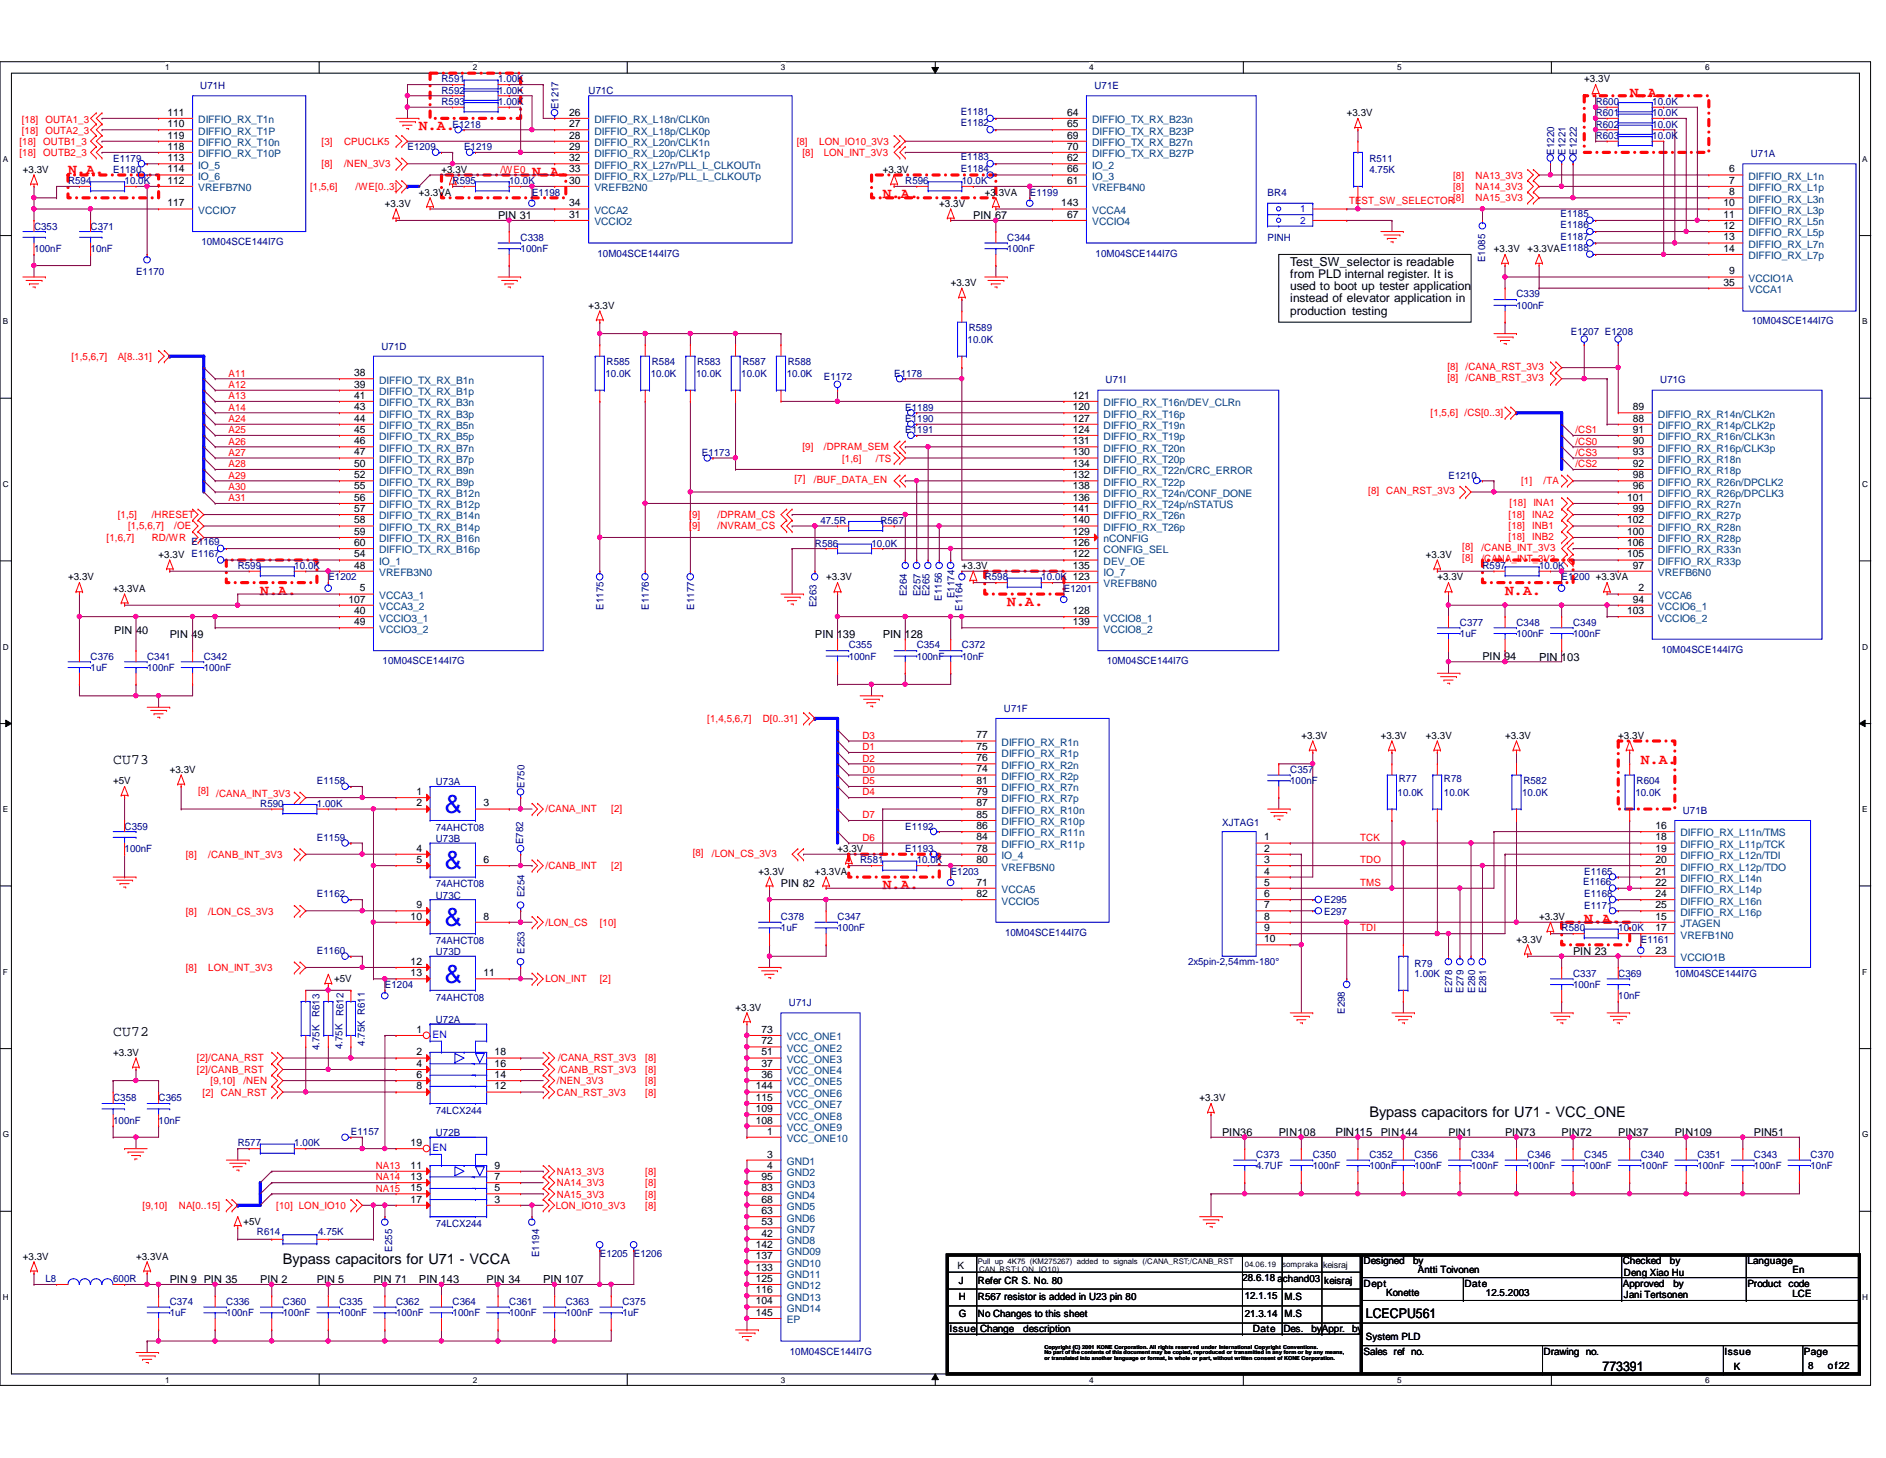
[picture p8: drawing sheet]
<svg xmlns="http://www.w3.org/2000/svg" width="279mm" height="216mm" viewBox="0 0 279 216" stroke-linecap="round" stroke-linejoin="round" font-family="sans-serif">
<defs><g id="words">
<g font-size="3.8" fill="#00f">
<text x="65.9" y="120.4">&amp;</text>
<text x="65.9" y="128.7">&amp;</text>
<text x="65.9" y="137.1">&amp;</text>
<text x="65.9" y="145.5">&amp;</text>
</g>
<g font-size="2.2" fill="#f00">
<text x="241.4" y="14.3">N.A.</text>
<text x="62.1" y="19.3">N.A.</text>
<text x="10.1" y="25.7">N.A.</text>
<text x="78.8" y="26">N.A.</text>
<text x="130.8" y="29.4">N.A.</text>
<text x="38.6" y="88.1">N.A.</text>
<text x="149.2" y="89.7">N.A.</text>
<text x="223" y="88.1">N.A.</text>
<text x="243.1" y="113.2">N.A.</text>
<text x="130.8" y="131.7">N.A.</text>
<text x="234.7" y="136.7">N.A.</text>
</g>
<g font-size="2.2">
<text x="16.8" y="113.2">CU73</text>
<text x="16.8" y="153.4">CU72</text>
<text x="202.9" y="165.4">Bypass capacitors for U71 - VCC_ONE</text>
<text x="41.9" y="187.2">Bypass capacitors for U71 - VCCA</text>
</g>
<g font-size="2">
<text x="202.4" y="195.2">LCECPU561</text>
<text x="237.4" y="202.9">773391</text>
</g>
<g font-size="1.8">
<text x="191.1" y="39.3">Test_SW_selector is readable</text>
<text x="191.1" y="41.1">from PLD internal register. It is</text>
<text x="191.1" y="43">used to boot up tester application</text>
<text x="191.1" y="44.8">instead of elevator application in</text>
<text x="191.1" y="46.6">production testing</text>
</g>
<g font-size="1.7">
<text x="120.7" y="94.4">PIN 139</text>
<text x="130.8" y="94.4">PIN 128</text>
<text x="228" y="97.8">PIN 103</text>
<text x="197.8" y="168.3">PIN115</text>
<text x="62.1" y="190">PIN 143</text>
<text x="80.5" y="190">PIN 107</text>
</g>
<g font-size="1.6">
<text x="73.8" y="32.4">PIN 31</text>
<text x="144.2" y="32.4">PIN 67</text>
<text x="16.9" y="93.9">PIN 40</text>
<text x="25.1" y="94.4">PIN 49</text>
<text x="219.6" y="97.8">PIN 94</text>
<text x="115.7" y="131.3">PIN 82</text>
<text x="233" y="141.4">PIN 23</text>
<text x="181.1" y="168.2">PIN36</text>
<text x="189.4" y="168.2">PIN108</text>
<text x="204.6" y="168.2">PIN144</text>
<text x="214.6" y="168.2">PIN1</text>
<text x="223" y="168.2">PIN73</text>
<text x="231.4" y="168.2">PIN72</text>
<text x="239.7" y="168.2">PIN37</text>
<text x="248.1" y="168.2">PIN109</text>
<text x="259.8" y="168.2">PIN51</text>
<text x="25.1" y="190">PIN 9 PIN 35</text>
<text x="38.6" y="190">PIN 2</text>
<text x="46.9" y="190">PIN 5</text>
<text x="55.3" y="190">PIN 71</text>
<text x="72.1" y="190">PIN 34</text>
</g>
<g font-size="1.5">
<text x="24.8" y="17.1">111</text>
<text x="84.3" y="17.1">26</text>
<text x="158.1" y="17.1">64</text>
<text x="199.5" y="17.2">+3.3V</text>
<text x="234.7" y="12.2">+3.3V</text>
<text x="24.8" y="18.8">110</text>
<text x="24.8" y="23.9">113</text>
<text x="24.8" y="22.2">118</text>
<text x="24.8" y="20.5">119</text>
<text x="84.3" y="18.8">27</text>
<text x="84.3" y="20.5">28</text>
<text x="84.3" y="22.2">29</text>
<text x="84.3" y="23.9">32</text>
<text x="158.1" y="23.9">62</text>
<text x="158.1" y="18.8">65</text>
<text x="158.1" y="20.5">69</text>
<text x="158.1" y="22.2">70</text>
<text x="3.4" y="25.6">+3.3V</text>
<text x="24.8" y="27.2">112</text>
<text x="24.8" y="25.5">114</text>
<text x="62.1" y="29">+3.3VA</text>
<text x="65.4" y="25.6">+3.3V</text>
<text x="84.3" y="27.2">30</text>
<text x="84.3" y="25.5">33</text>
<text x="130.8" y="25.6">+3.3V</text>
<text x="145.9" y="29">+3.3VA</text>
<text x="158.1" y="27.2">61</text>
<text x="158.1" y="25.5">66</text>
<text x="256.2" y="25.5">6</text>
<text x="256.2" y="27.2">7</text>
<text x="256.2" y="28.9">8</text>
<text x="24.8" y="30.6">117</text>
<text x="57" y="30.6">+3.3V</text>
<text x="84.3" y="32.3">31</text>
<text x="84.3" y="30.6">34</text>
<text x="139.1" y="30.6">+3.3V</text>
<text x="157.2" y="30.6">143</text>
<text x="158.1" y="32.3">67</text>
<text x="255.3" y="30.6">10</text>
<text x="255.3" y="32.3">11</text>
<text x="255.3" y="33.9">12</text>
<text x="255.3" y="35.6">13</text>
<text x="221.3" y="37.3">+3.3V</text>
<text x="226.3" y="37.3">+3.3VAE1188</text>
<text x="255.3" y="37.3">14</text>
<text x="256.2" y="40.6">9</text>
<text x="87.2" y="45.7">+3.3V</text>
<text x="140.8" y="42.4">+3.3V</text>
<text x="255.3" y="42.3">35</text>
<text x="52.5" y="55.7">38</text>
<text x="52.5" y="57.4">39</text>
<text x="52.5" y="59.1">41</text>
<text x="158.9" y="59.1">121</text>
<text x="52.5" y="60.7">43</text>
<text x="52.5" y="62.4">44</text>
<text x="52.5" y="64.1">45</text>
<text x="52.5" y="65.8">46</text>
<text x="158.9" y="60.7">120</text>
<text x="158.9" y="64.1">124</text>
<text x="158.9" y="62.4">127</text>
<text x="158.9" y="65.8">131</text>
<text x="241.9" y="62.4">88</text>
<text x="241.9" y="60.7">89</text>
<text x="241.9" y="65.8">90</text>
<text x="241.9" y="64.1">91</text>
<text x="52.5" y="67.4">47</text>
<text x="52.5" y="69.1">50</text>
<text x="52.5" y="70.8">52</text>
<text x="158.9" y="67.4">130</text>
<text x="158.9" y="70.8">132</text>
<text x="158.9" y="69.1">134</text>
<text x="241.9" y="69.1">92</text>
<text x="241.9" y="67.4">93</text>
<text x="241.9" y="70.8">98</text>
<text x="52.5" y="72.5">55</text>
<text x="52.5" y="74.2">56</text>
<text x="52.5" y="75.8">57</text>
<text x="52.5" y="77.5">58</text>
<text x="158.9" y="74.2">136</text>
<text x="158.9" y="72.5">138</text>
<text x="158.9" y="77.5">140</text>
<text x="158.9" y="75.8">141</text>
<text x="241" y="74.2">101</text>
<text x="241" y="77.5">102</text>
<text x="241.9" y="72.5">96</text>
<text x="241.9" y="75.8">99</text>
<text x="23.5" y="82.6">+3.3V E1167</text>
<text x="52.5" y="82.5">54</text>
<text x="52.5" y="79.2">59</text>
<text x="52.5" y="80.9">60</text>
<text x="158.9" y="82.5">122</text>
<text x="158.9" y="80.9">126</text>
<text x="158.9" y="79.2">129</text>
<text x="211.2" y="82.6">+3.3V</text>
<text x="241" y="79.2">100</text>
<text x="241" y="82.5">105</text>
<text x="241" y="80.9">106</text>
<text x="10.1" y="85.9">+3.3V</text>
<text x="16.8" y="87.6">+3.3VA</text>
<text x="51.6" y="89.2">107</text>
<text x="52.5" y="84.2">48</text>
<text x="53.3" y="87.6">5</text>
<text x="122.4" y="85.9">+3.3V</text>
<text x="142.5" y="84.3">+3.3V</text>
<text x="158.9" y="85.9">123</text>
<text x="158.9" y="84.2">135</text>
<text x="212.9" y="85.9">+3.3V</text>
<text x="241.9" y="89.2">94</text>
<text x="241.9" y="84.2">97</text>
<text x="242.7" y="87.6">2</text>
<text x="52.5" y="90.9">40</text>
<text x="52.5" y="92.6">49</text>
<text x="158.9" y="90.9">128</text>
<text x="158.9" y="92.6">139</text>
<text x="241" y="90.9">103</text>
<text x="144.7" y="111">75</text>
<text x="144.7" y="112.7">76</text>
<text x="144.7" y="109.3">77</text>
<text x="192.8" y="109.4">+3.3V</text>
<text x="204.6" y="109.4">+3.3V</text>
<text x="211.2" y="109.4">+3.3V</text>
<text x="223" y="109.4">+3.3V</text>
<text x="239.7" y="109.4">+3.3V</text>
<text x="16.8" y="116.1">+5V</text>
<text x="25.1" y="114.5">+3.3V</text>
<text x="61.7" y="117.7">1</text>
<text x="61.7" y="119.4">2</text>
<text x="71.6" y="119.4">3</text>
<text x="144.7" y="114.4">74</text>
<text x="144.7" y="117.7">79</text>
<text x="144.7" y="116.1">81</text>
<text x="144.7" y="119.4">87</text>
<text x="144.7" y="124.5">84</text>
<text x="144.7" y="121.1">85</text>
<text x="144.7" y="122.8">86</text>
<text x="187.3" y="124.5">1</text>
<text x="245.2" y="122.8">16</text>
<text x="245.2" y="124.5">18</text>
<text x="61.7" y="126.1">4</text>
<text x="61.7" y="127.8">5</text>
<text x="71.6" y="127.8">6</text>
<text x="112.4" y="129.5">+3.3V</text>
<text x="120.7" y="129.5">+3.3VA</text>
<text x="124.1" y="126.2">+3.3V</text>
<text x="144.7" y="131.1">71</text>
<text x="144.7" y="126.1">78</text>
<text x="144.7" y="127.8">80</text>
<text x="187.3" y="126.1">2</text>
<text x="187.3" y="127.8">3</text>
<text x="187.3" y="129.5">4</text>
<text x="187.3" y="131.1">5</text>
<text x="245.2" y="126.1">19</text>
<text x="245.2" y="127.8">20</text>
<text x="245.2" y="129.5">21</text>
<text x="245.2" y="131.1">22</text>
<text x="60.8" y="136.2">10</text>
<text x="61.7" y="134.5">9</text>
<text x="71.6" y="136.2">8</text>
<text x="144.7" y="132.8">82</text>
<text x="187.3" y="132.8">6</text>
<text x="187.3" y="134.5">7</text>
<text x="187.3" y="136.2">8</text>
<text x="187.3" y="137.9">9</text>
<text x="228" y="136.2">+3.3V</text>
<text x="245.2" y="136.2">15</text>
<text x="245.2" y="137.9">17</text>
<text x="245.2" y="132.8">24</text>
<text x="245.2" y="134.5">25</text>
<text x="60.8" y="142.9">12</text>
<text x="187.3" y="139.5">10</text>
<text x="224.7" y="139.6">+3.3V</text>
<text x="245.2" y="141.2">23</text>
<text x="49.5" y="145.5">+5V</text>
<text x="60.8" y="144.6">13</text>
<text x="71.6" y="144.6">11</text>
<text x="109" y="149.6">+3.3V</text>
<text x="61.7" y="153">1</text>
<text x="112.8" y="154.6">72</text>
<text x="112.8" y="153">73</text>
<text x="16.8" y="156.4">+3.3V</text>
<text x="61.7" y="156.3">2</text>
<text x="61.7" y="158">4</text>
<text x="61.7" y="159.6">6</text>
<text x="61.7" y="161.3">8</text>
<text x="73.3" y="161.3">12</text>
<text x="73.3" y="159.6">14</text>
<text x="73.3" y="158">16</text>
<text x="73.3" y="156.3">18</text>
<text x="112" y="161.3">144</text>
<text x="112.8" y="159.6">36</text>
<text x="112.8" y="158">37</text>
<text x="112.8" y="156.3">51</text>
<text x="112" y="166.4">108</text>
<text x="112" y="164.7">109</text>
<text x="112" y="163">115</text>
<text x="177.7" y="163.1">+3.3V</text>
<text x="60.8" y="169.7">19</text>
<text x="60.8" y="173.1">11</text>
<text x="73.3" y="173.1">9</text>
<text x="113.7" y="168">1</text>
<text x="113.7" y="171.4">3</text>
<text x="113.7" y="173.1">4</text>
<text x="60.8" y="174.8">13</text>
<text x="60.8" y="176.4">15</text>
<text x="60.8" y="178.1">17</text>
<text x="73.3" y="178.1">3</text>
<text x="73.3" y="176.4">5</text>
<text x="73.3" y="174.8">7</text>
<text x="112.8" y="179.8">63</text>
<text x="112.8" y="178.1">68</text>
<text x="112.8" y="176.4">83</text>
<text x="112.8" y="174.8">95</text>
<text x="36.1" y="181.4">+5V</text>
<text x="112" y="184.8">142</text>
<text x="112.8" y="183.1">42</text>
<text x="112.8" y="181.4">53</text>
<text x="3.4" y="186.5">+3.3V</text>
<text x="20.2" y="186.5">+3.3VA</text>
<text x="112" y="191.5">116</text>
<text x="112" y="189.8">125</text>
<text x="112" y="188.2">133</text>
<text x="112" y="186.5">137</text>
<text x="141.9" y="187.9">K</text>
<text x="142" y="190.1">J</text>
<text x="144.9" y="190.1">Refer CR S. No. 80</text>
<text x="184.1" y="189.7">28.6.18 achand03</text>
<text x="196.2" y="190.1">keisraj</text>
<text x="202" y="187.2">Designed</text>
<text x="202" y="190.5">Dept</text>
<text x="205.4" y="191.9">Konette</text>
<text x="209.3" y="187.2">by</text>
<text x="210.1" y="188.6">Antti Toivonen</text>
<text x="217" y="190.5">Date</text>
<text x="220.1" y="191.9">12.5.2003</text>
<text x="240.4" y="187.2">Checked</text>
<text x="240.4" y="190.5">Approved</text>
<text x="240.6" y="188.9">Deng Xiao Hu</text>
<text x="247.4" y="187.2">by</text>
<text x="247.9" y="190.5">by</text>
<text x="258.9" y="187.2">Language</text>
<text x="258.9" y="190.5">Product</text>
<text x="265" y="190.5">code</text>
<text x="265.6" y="188.6">En</text>
<text x="112" y="193.2">104</text>
<text x="112" y="194.9">145</text>
<text x="140.7" y="197.3">Issue</text>
<text x="142" y="192.6">H</text>
<text x="142" y="195.1">G</text>
<text x="144.9" y="192.6">R567 resistor is added in U23 pin 80</text>
<text x="144.9" y="195.1">No Changes to this sheet</text>
<text x="145.2" y="197.3">Change</text>
<text x="151.6" y="197.3">description</text>
<text x="184.4" y="192.4">12.1.15</text>
<text x="184.4" y="195.1">21.3.14</text>
<text x="185.6" y="197.3">Date</text>
<text x="190.1" y="197.3">Des.</text>
<text x="190.3" y="195.1">M.S</text>
<text x="190.3" y="192.6">M.S</text>
<text x="194.3" y="197.3">byAppr.</text>
<text x="200.3" y="197.3">by</text>
<text x="240.6" y="192.2">Jani Tertsonen</text>
<text x="265.6" y="192.1">LCE</text>
<text x="202" y="200.6">Sales ref no.</text>
<text x="202.4" y="198.5">System PLD</text>
<text x="228.7" y="200.6">Drawing no.</text>
<text x="255.5" y="200.6">Issue</text>
<text x="256.8" y="202.8">K</text>
<text x="267.3" y="200.6">Page</text>
<text x="267.9" y="202.6">8</text>
<text x="270.8" y="202.6">of22</text>
</g>
<g font-size="1.5" fill="#000080">
<text x="29.7" y="13.2">U71H</text>
<text x="65.4" y="15.5">R593</text>
<text x="65.4" y="13.9">R592</text>
<text x="65.4" y="12.2">R591</text>
<text x="73.8" y="15.5">1.00K</text>
<text x="73.8" y="13.9">1.00K</text>
<text x="73.8" y="12.2">1.00K</text>
<text x="82.7" y="16.2" transform="rotate(-90 82.7 16.2)">E1217</text>
<text x="87.2" y="13.9">U71C</text>
<text x="142.3" y="17.1">E1181</text>
<text x="162.1" y="13.2">U71E</text>
<text x="236.4" y="17.2">R601</text>
<text x="236.4" y="15.5">R600</text>
<text x="244.8" y="17.2">10.0K</text>
<text x="244.8" y="15.5">10.0K</text>
<text x="16.8" y="23.9">E1179</text>
<text x="60.4" y="22.3">E1209</text>
<text x="67.1" y="18.9">E1218</text>
<text x="68.7" y="22.3">E1219</text>
<text x="142.3" y="18.7">E1182</text>
<text x="142.3" y="23.7">E1183</text>
<text x="202.9" y="23.9">R511</text>
<text x="230.3" y="22.9" transform="rotate(-90 230.3 22.9)">E1220</text>
<text x="231.9" y="22.9" transform="rotate(-90 231.9 22.9)">E1221</text>
<text x="233.6" y="22.9" transform="rotate(-90 233.6 22.9)">E1222</text>
<text x="236.4" y="18.9">R602</text>
<text x="236.4" y="20.6">R603</text>
<text x="244.8" y="18.9">10.0K</text>
<text x="244.8" y="20.6">10.0K</text>
<text x="259.4" y="23.2">U71A</text>
<text x="10.1" y="27.3">R594</text>
<text x="16.8" y="25.6">E1180</text>
<text x="18.5" y="27.3">10.0K</text>
<text x="67.1" y="27.3">R595</text>
<text x="75.4" y="27.3">10.0K</text>
<text x="78.8" y="29">E1198</text>
<text x="134.1" y="27.3">R596</text>
<text x="142.3" y="25.4">E1184</text>
<text x="142.5" y="27.3">10.0K</text>
<text x="152.6" y="29">E1199</text>
<text x="187.8" y="29">BR4</text>
<text x="202.9" y="25.6">4.75K</text>
<text x="5" y="34">C353</text>
<text x="13.4" y="34">C371</text>
<text x="77.1" y="35.6">C338</text>
<text x="149.2" y="35.6">C344</text>
<text x="187.8" y="35.6">PINH</text>
<text x="231.2" y="32.1">E1185</text>
<text x="231.2" y="35.5">E1187</text>
<text x="231.2" y="33.8">E1186</text>
<text x="5" y="37.3">100nF</text>
<text x="13.4" y="37.3">10nF</text>
<text x="20.2" y="40.7">E1170</text>
<text x="29.8" y="36.3">10M04SCE144I7G</text>
<text x="77.1" y="37.3">100nF</text>
<text x="88.5" y="38">10M04SCE144I7G</text>
<text x="149.2" y="37.3">100nF</text>
<text x="162.3" y="38">10M04SCE144I7G</text>
<text x="220" y="38.8" transform="rotate(-90 220 38.8)">E1085</text>
<text x="224.7" y="44">C339</text>
<text x="224.7" y="45.7">100nF</text>
<text x="56.5" y="51.8">U71D</text>
<text x="143.3" y="50.8">10.0K</text>
<text x="143.5" y="49.1">R589</text>
<text x="232.7" y="49.6">E1207 E1208</text>
<text x="259.5" y="48">10M04SCE144I7G</text>
<text x="89.7" y="55.8">10.0K</text>
<text x="89.9" y="54.1">R585</text>
<text x="96.4" y="55.8">10.0K</text>
<text x="96.6" y="54.1">R584</text>
<text x="103.1" y="55.8">10.0K</text>
<text x="103.3" y="54.1">R583</text>
<text x="109.8" y="55.8">10.0K</text>
<text x="110" y="54.1">R587</text>
<text x="116.5" y="55.8">10.0K</text>
<text x="116.7" y="54.1">R588</text>
<text x="122" y="56.3">E1172</text>
<text x="132.5" y="55.8">E1178</text>
<text x="163.8" y="56.8">U71I</text>
<text x="246" y="56.8">U71G</text>
<text x="134.1" y="60.8">E1189</text>
<text x="134.1" y="64.2">E1191</text>
<text x="134.1" y="62.5">E1190</text>
<text x="104" y="67.5">E1173</text>
<text x="214.6" y="70.9">E1210</text>
<text x="121.5" y="77.6">47.5R</text>
<text x="130.4" y="77.6">R567</text>
<text x="28.4" y="80.8">E1169</text>
<text x="120.7" y="80.9">R586</text>
<text x="129.1" y="80.9">10.0K</text>
<text x="35.2" y="84.3">R599</text>
<text x="43.6" y="84.3">10.0K</text>
<text x="48.6" y="85.9">E1202</text>
<text x="120.9" y="90" transform="rotate(-90 120.9 90)">E263</text>
<text x="134.4" y="88.3" transform="rotate(-90 134.4 88.3)">E264</text>
<text x="136.4" y="88.3" transform="rotate(-90 136.4 88.3)">E257</text>
<text x="137.7" y="88.3" transform="rotate(-90 137.7 88.3)">E265</text>
<text x="139.5" y="88.9" transform="rotate(-90 139.5 88.9)">E1156</text>
<text x="141.4" y="88.6" transform="rotate(-90 141.4 88.6)">E1174</text>
<text x="145.9" y="85.9">R598</text>
<text x="154.3" y="85.9">10.0K</text>
<text x="157.6" y="87.6">E1201</text>
<text x="219.6" y="84.3">R597</text>
<text x="228" y="84.3">10.0K</text>
<text x="231.4" y="85.9">E1200 +3.3VA</text>
<text x="89.4" y="90.3" transform="rotate(-90 89.4 90.3)">E1175</text>
<text x="96.1" y="90.3" transform="rotate(-90 96.1 90.3)">E1176</text>
<text x="102.8" y="90.3" transform="rotate(-90 102.8 90.3)">E1177</text>
<text x="142.6" y="90.5" transform="rotate(-90 142.6 90.5)">E1164</text>
<text x="216.3" y="92.7">C377</text>
<text x="216.3" y="94.3">1uF</text>
<text x="224.7" y="92.7">C348</text>
<text x="224.7" y="94.3">100nF</text>
<text x="233" y="92.7">C349</text>
<text x="233" y="94.3">100nF</text>
<text x="13.4" y="97.7">C376</text>
<text x="13.4" y="99.4">1uF</text>
<text x="21.8" y="97.7">C341</text>
<text x="21.8" y="99.4">100nF</text>
<text x="30.2" y="97.7">C342</text>
<text x="30.2" y="99.4">100nF</text>
<text x="56.7" y="98.3">10M04SCE144I7G</text>
<text x="125.7" y="96">C355</text>
<text x="125.7" y="97.7">100nF</text>
<text x="135.8" y="96">C354</text>
<text x="135.8" y="97.7">100nF</text>
<text x="142.5" y="96">C372</text>
<text x="142.5" y="97.7">10nF</text>
<text x="164" y="98.3">10M04SCE144I7G</text>
<text x="246.1" y="96.7">10M04SCE144I7G</text>
<text x="148.7" y="105.4">U71F</text>
<text x="38.6" y="119.5">R590</text>
<text x="46.9" y="116.1">E1158</text>
<text x="46.9" y="119.5">1.00K</text>
<text x="64.6" y="116.3">U73A</text>
<text x="77.7" y="116.6" transform="rotate(-90 77.7 116.6)">E750</text>
<text x="191.1" y="114.5">C357</text>
<text x="191.1" y="116.1">100nF</text>
<text x="207.1" y="117.8">10.0K</text>
<text x="207.2" y="115.8">R77</text>
<text x="213.9" y="115.8">R78</text>
<text x="213.9" y="117.8">10.0K</text>
<text x="225.5" y="117.8">10.0K</text>
<text x="225.7" y="116.1">R582</text>
<text x="242.3" y="117.8">10.0K</text>
<text x="242.4" y="116.1">R604</text>
<text x="18.5" y="122.9">C359</text>
<text x="46.9" y="124.5">E1159</text>
<text x="64.6" y="123">74AHCT08</text>
<text x="64.6" y="124.7">U73B</text>
<text x="77.5" y="125" transform="rotate(-90 77.5 125)">E782</text>
<text x="134.1" y="122.9">E1192</text>
<text x="181.1" y="122.3">XJTAG1</text>
<text x="249.3" y="120.5">U71B</text>
<text x="18.5" y="126.2">100nF</text>
<text x="64.6" y="131.4">74AHCT08</text>
<text x="127.4" y="127.8">R581</text>
<text x="134.1" y="126.2">E1193</text>
<text x="135.8" y="127.8">10.0K</text>
<text x="140.8" y="129.5">E1203</text>
<text x="234.5" y="131.1">E1166</text>
<text x="234.7" y="129.5">E1165</text>
<text x="46.9" y="132.9">E1162</text>
<text x="64.6" y="133.1">U73C</text>
<text x="77.7" y="132.9" transform="rotate(-90 77.7 132.9)">E254</text>
<text x="115.7" y="136.2">C378</text>
<text x="115.7" y="137.9">1uF</text>
<text x="124.1" y="136.2">C347</text>
<text x="124.1" y="137.9">100nF</text>
<text x="196.2" y="135.4">E297</text>
<text x="196.2" y="133.7">E295</text>
<text x="231.4" y="137.9">R580</text>
<text x="234.7" y="134.6">E1171</text>
<text x="234.7" y="132.9">E1168</text>
<text x="239.7" y="137.9">10.0K</text>
<text x="46.9" y="141.3">E1160</text>
<text x="64.6" y="139.8">74AHCT08</text>
<text x="64.6" y="141.4">U73D</text>
<text x="77.7" y="141.3" transform="rotate(-90 77.7 141.3)">E253</text>
<text x="148.9" y="138.6">10M04SCE144I7G</text>
<text x="176" y="143">2x5pin-2,54mm-180°</text>
<text x="209.5" y="143.1">R79</text>
<text x="243.1" y="139.6">E1161</text>
<text x="57" y="146.3">E1204</text>
<text x="64.6" y="148.2">74AHCT08</text>
<text x="116.9" y="149">U71J</text>
<text x="209.5" y="144.6">1.00K</text>
<text x="215.1" y="147" transform="rotate(-90 215.1 147)">E278</text>
<text x="216.8" y="147" transform="rotate(-90 216.8 147)">E279</text>
<text x="218.5" y="147" transform="rotate(-90 218.5 147)">E280</text>
<text x="220.2" y="147" transform="rotate(-90 220.2 147)">E281</text>
<text x="233" y="144.6">C337</text>
<text x="233" y="146.3">100nF</text>
<text x="239.7" y="144.6">C369</text>
<text x="239.7" y="148">10nF</text>
<text x="248.1" y="144.6">10M04SCE144I7G</text>
<text x="47.3" y="155.5" transform="rotate(-90 47.3 155.5)">4.75K</text>
<text x="47.3" y="150.7" transform="rotate(-90 47.3 150.7)">R613</text>
<text x="50.7" y="155.4" transform="rotate(-90 50.7 155.4)">4.75K</text>
<text x="50.9" y="150.5" transform="rotate(-90 50.9 150.5)">R612</text>
<text x="54.1" y="154.9" transform="rotate(-90 54.1 154.9)">4.75K R611</text>
<text x="64.6" y="151.5">U72A</text>
<text x="199.2" y="150.2" transform="rotate(-90 199.2 150.2)">E298</text>
<text x="16.8" y="163.1">C358</text>
<text x="16.8" y="166.4">100nF</text>
<text x="23.5" y="163.1">C365</text>
<text x="23.5" y="166.4">10nF</text>
<text x="64.6" y="164.9">74LCX244</text>
<text x="35.2" y="169.8">R577</text>
<text x="43.6" y="169.8">1.00K</text>
<text x="52" y="168.1">E1157</text>
<text x="64.6" y="168.3">U72B</text>
<text x="186.1" y="171.4">C373</text>
<text x="186.1" y="173.1">4.7UF</text>
<text x="194.5" y="171.4">C350</text>
<text x="194.5" y="173.1">100nF</text>
<text x="202.9" y="171.4">C352</text>
<text x="202.9" y="173.1">100nF</text>
<text x="209.5" y="171.4">C356</text>
<text x="209.5" y="173.1">100nF</text>
<text x="217.9" y="171.4">C334</text>
<text x="217.9" y="173.1">100nF</text>
<text x="226.3" y="171.4">C346</text>
<text x="226.3" y="173.1">100nF</text>
<text x="234.7" y="171.4">C345</text>
<text x="234.7" y="173.1">100nF</text>
<text x="243.1" y="171.4">C340</text>
<text x="243.1" y="173.1">100nF</text>
<text x="251.5" y="171.4">C351</text>
<text x="251.5" y="173.1">100nF</text>
<text x="259.8" y="171.4">C343</text>
<text x="259.8" y="173.1">100nF</text>
<text x="268.2" y="171.4">C370</text>
<text x="268.2" y="173.1">10nF</text>
<text x="38.1" y="182.8">R614</text>
<text x="47.1" y="182.8">4.75K</text>
<text x="58.1" y="185.3" transform="rotate(-90 58.1 185.3)">E255</text>
<text x="64.6" y="181.7">74LCX244</text>
<text x="6.7" y="189.9">L8</text>
<text x="16.8" y="189.9">600R</text>
<text x="79.9" y="186.2" transform="rotate(-90 79.9 186.2)">E1194</text>
<text x="88.9" y="186.2">E1205 E1206</text>
<text x="25.1" y="193.3">C374</text>
<text x="25.1" y="194.9">1uF</text>
<text x="33.5" y="193.3">C336</text>
<text x="33.5" y="194.9">100nF</text>
<text x="41.9" y="193.3">C360</text>
<text x="41.9" y="194.9">100nF</text>
<text x="50.3" y="193.3">C335</text>
<text x="50.3" y="194.9">100nF</text>
<text x="58.7" y="193.3">C362</text>
<text x="58.7" y="194.9">100nF</text>
<text x="67.1" y="193.3">C364</text>
<text x="67.1" y="194.9">100nF</text>
<text x="75.4" y="193.3">C361</text>
<text x="75.4" y="194.9">100nF</text>
<text x="83.8" y="193.3">C363</text>
<text x="83.8" y="194.9">100nF</text>
<text x="92.2" y="193.3">C375</text>
<text x="92.2" y="194.9">1uF</text>
<text x="117" y="200.6">10M04SCE144I7G</text>
</g>
<g font-size="1.5" fill="#f00">
<text x="2.9" y="23.1">[18]</text>
<text x="2.9" y="21.4">[18]</text>
<text x="3.2" y="19.9">[18]</text>
<text x="3.2" y="18.2">[18]</text>
<text x="6.4" y="23.1">OUTB2_3</text>
<text x="6.4" y="21.4">OUTB1_3</text>
<text x="6.7" y="19.9">OUTA2_3</text>
<text x="6.7" y="18.2">OUTA1_3</text>
<text x="47.6" y="21.4">[3]</text>
<text x="51" y="21.4">CPUCLK5</text>
<text x="118" y="21.4">[8]</text>
<text x="118.9" y="23.1">[8]</text>
<text x="121.4" y="21.4">LON_IO10_3V3</text>
<text x="122" y="23.1">LON_INT_3V3</text>
<text x="45.9" y="28.1">[1,5,6]</text>
<text x="47.6" y="24.8">[8]</text>
<text x="51" y="24.8">/NEN_3V3</text>
<text x="52.7" y="28.1">/WE[0..3]</text>
<text x="74.1" y="25.6">/WE0</text>
<text x="215.3" y="26.5">[8]</text>
<text x="215.3" y="28.1">[8]</text>
<text x="215.3" y="29.8">[8]</text>
<text x="218.6" y="26.5">NA13_3V3</text>
<text x="218.6" y="28.1">NA14_3V3</text>
<text x="218.6" y="29.8">NA15_3V3</text>
<text x="199.9" y="30.2">TEST_SW_SELECTOR</text>
<text x="10.6" y="53.3">[1,5,6,7]</text>
<text x="17.4" y="53.3">A[8..31]</text>
<text x="33.9" y="59.1">A13</text>
<text x="33.9" y="57.4">A12</text>
<text x="33.9" y="55.8">A11</text>
<text x="214.4" y="54.8">[8]</text>
<text x="214.4" y="56.4">[8]</text>
<text x="217.1" y="54.8">/CANA_RST_3V3</text>
<text x="217.1" y="56.4">/CANB_RST_3V3</text>
<text x="33.9" y="64.1">A25</text>
<text x="33.9" y="62.5">A24</text>
<text x="33.9" y="60.8">A14</text>
<text x="33.9" y="65.8">A26</text>
<text x="211.9" y="61.6">[1,5,6] /CS[0..3]</text>
<text x="233.4" y="64.1">/CS1</text>
<text x="233.4" y="65.8">/CS0</text>
<text x="33.9" y="70.9">A29</text>
<text x="33.9" y="69.2">A28</text>
<text x="33.9" y="67.5">A27</text>
<text x="117.7" y="71.4">[7]</text>
<text x="118.9" y="66.7">[9]</text>
<text x="120.6" y="71.5">/BUF_DATA_EN</text>
<text x="122" y="66.7">/DPRAM_SEM</text>
<text x="124.8" y="68.4">[1,6]</text>
<text x="129.8" y="68.4">/TS</text>
<text x="225.3" y="71.7">[1]</text>
<text x="228.7" y="71.7">/TA</text>
<text x="233.4" y="67.5">/CS3</text>
<text x="233.4" y="69.2">/CS2</text>
<text x="17.4" y="76.8">[1,5]</text>
<text x="22.5" y="76.8">/HRESET</text>
<text x="33.9" y="74.2">A31</text>
<text x="33.9" y="72.5">A30</text>
<text x="102.1" y="76.8">[9]</text>
<text x="106.3" y="76.8">/DPRAM_CS</text>
<text x="202.7" y="73.2">[8]</text>
<text x="205.4" y="73.2">CAN_RST_3V3</text>
<text x="223.5" y="76.8">[18]</text>
<text x="223.6" y="74.9">[18]</text>
<text x="227" y="76.8">INA2</text>
<text x="227.2" y="74.9">INA1</text>
<text x="15.8" y="80.1">[1,6,7]</text>
<text x="19" y="78.4">[1,5,6,7]</text>
<text x="22.5" y="80.1">RD/WR</text>
<text x="25.8" y="78.4">/OE</text>
<text x="102.1" y="78.4">[9]</text>
<text x="106.3" y="78.4">/NVRAM_CS</text>
<text x="216.6" y="83.1">[8]</text>
<text x="216.6" y="81.4">[8]</text>
<text x="219.5" y="83.3">/CANA_INT_3V3</text>
<text x="219.5" y="81.6">/CANB_INT_3V3</text>
<text x="223.5" y="78.4">[18]</text>
<text x="223.5" y="79.9">[18]</text>
<text x="227" y="78.4">INB1</text>
<text x="227" y="79.9">INB2</text>
<text x="104.8" y="106.9">[1,4,5,6,7]</text>
<text x="113" y="106.9">D[0..31]</text>
<text x="127.8" y="111.1">D1</text>
<text x="127.8" y="112.8">D2</text>
<text x="127.8" y="109.4">D3</text>
<text x="29.3" y="117.6">[8]</text>
<text x="32" y="118">/CANA_INT_3V3</text>
<text x="127.8" y="114.4">D0</text>
<text x="127.8" y="117.8">D4</text>
<text x="127.8" y="116.1">D5</text>
<text x="80.8" y="120.3">/CANA_INT</text>
<text x="90.6" y="120.3">[2]</text>
<text x="127.8" y="124.5">D6</text>
<text x="127.8" y="121.2">D7</text>
<text x="201.5" y="124.5">TCK</text>
<text x="27.5" y="127">[8]</text>
<text x="30.9" y="127">/CANB_INT_3V3</text>
<text x="80.8" y="128.7">/CANB_INT</text>
<text x="90.6" y="128.7">[2]</text>
<text x="102.6" y="126.7">[8]</text>
<text x="105.5" y="126.9">/LON_CS_3V3</text>
<text x="201.5" y="127.8">TDO</text>
<text x="201.5" y="131.2">TMS</text>
<text x="27.5" y="135.4">[8]</text>
<text x="30.9" y="135.4">/LON_CS_3V3</text>
<text x="80.8" y="137.1">/LON_CS</text>
<text x="88.9" y="137.1">[10]</text>
<text x="201.5" y="137.9">TDI</text>
<text x="27.5" y="143.8">[8]</text>
<text x="30.9" y="143.8">LON_INT_3V3</text>
<text x="80.8" y="145.5">LON_INT</text>
<text x="88.9" y="145.5">[2]</text>
<text x="29.2" y="158.9">[2]/CANB_RST</text>
<text x="29.2" y="157.2">[2]/CANA_RST</text>
<text x="31.2" y="160.6">[9,10]</text>
<text x="36.1" y="160.6">/NEN</text>
<text x="82.5" y="160.6">/NEN_3V3</text>
<text x="82.7" y="157.2">/CANA_RST_3V3</text>
<text x="82.7" y="158.9">/CANB_RST_3V3</text>
<text x="95.6" y="160.6">[8]</text>
<text x="95.6" y="157.2">[8]</text>
<text x="95.6" y="158.9">[8]</text>
<text x="30" y="162.2">[2]</text>
<text x="32.7" y="162.2">CAN_RST</text>
<text x="82.5" y="162.2">CAN_RST_3V3</text>
<text x="95.6" y="162.2">[8]</text>
<text x="55.7" y="173.1">NA13</text>
<text x="82.5" y="173.9">NA13_3V3</text>
<text x="95.6" y="173.9">[8]</text>
<text x="21.1" y="179">[9,10]</text>
<text x="26.5" y="179">NA[0..15]</text>
<text x="40.9" y="179">[10] LON_IO10</text>
<text x="55.7" y="174.8">NA14</text>
<text x="55.7" y="176.4">NA15</text>
<text x="82.3" y="179">LON_IO10_3V3</text>
<text x="82.5" y="175.6">NA14_3V3</text>
<text x="82.5" y="177.3">NA15_3V3</text>
<text x="95.6" y="175.6">[8]</text>
<text x="95.6" y="177.3">[8]</text>
<text x="95.6" y="179">[8]</text>
</g>
<g font-size="1.5" fill="#004080">
<text x="29.4" y="19.9">DIFFIO_RX_T1P</text>
<text x="29.4" y="18.2">DIFFIO_RX_T1n</text>
<text x="29.4" y="23.3">DIFFIO_RX_T10P</text>
<text x="29.4" y="21.6">DIFFIO_RX_T10n</text>
<text x="88.1" y="18.2">DIFFIO_RX_L18n/CLK0n</text>
<text x="88.1" y="19.9">DIFFIO_RX_L18p/CLK0p</text>
<text x="88.1" y="21.6">DIFFIO_RX_L20n/CLK1n</text>
<text x="88.1" y="23.3">DIFFIO_RX_L20p/CLK1p</text>
<text x="161.8" y="18.2">DIFFIO_TX_RX_B23n</text>
<text x="161.8" y="19.9">DIFFIO_TX_RX_B23P</text>
<text x="161.8" y="21.6">DIFFIO_TX_RX_B27n</text>
<text x="161.8" y="23.3">DIFFIO_TX_RX_B27P</text>
<text x="29.4" y="28.3">VREFB7N0</text>
<text x="29.4" y="25">IO_5</text>
<text x="29.4" y="26.6">IO_6</text>
<text x="88.1" y="28.3">VREFB2N0</text>
<text x="88.1" y="25">DIFFIO_RX_L27n/PLL_L_CLKOUTn</text>
<text x="88.1" y="26.6">DIFFIO_RX_L27p/PLL_L_CLKOUTp</text>
<text x="161.8" y="28.3">VREFB4N0</text>
<text x="161.8" y="25">IO_2</text>
<text x="161.8" y="26.6">IO_3</text>
<text x="259" y="26.6">DIFFIO_RX_L1n</text>
<text x="259" y="28.3">DIFFIO_RX_L1p</text>
<text x="29.4" y="31.7">VCCIO7</text>
<text x="88.1" y="33.4">VCCIO2</text>
<text x="88.1" y="31.7">VCCA2</text>
<text x="161.8" y="33.4">VCCIO4</text>
<text x="161.8" y="31.7">VCCA4</text>
<text x="259" y="30">DIFFIO_RX_L3n</text>
<text x="259" y="31.7">DIFFIO_RX_L3p</text>
<text x="259" y="33.4">DIFFIO_RX_L5n</text>
<text x="259" y="35">DIFFIO_RX_L5p</text>
<text x="259" y="36.7">DIFFIO_RX_L7n</text>
<text x="259" y="38.4">DIFFIO_RX_L7p</text>
<text x="259" y="41.7">VCCIO1A</text>
<text x="259" y="43.4">VCCA1</text>
<text x="56.2" y="56.8">DIFFIO_TX_RX_B1n</text>
<text x="56.2" y="58.5">DIFFIO_TX_RX_B1p</text>
<text x="56.2" y="60.2">DIFFIO_TX_RX_B3n</text>
<text x="56.2" y="61.8">DIFFIO_TX_RX_B3p</text>
<text x="56.2" y="63.5">DIFFIO_TX_RX_B5n</text>
<text x="56.2" y="65.2">DIFFIO_TX_RX_B5p</text>
<text x="163.5" y="61.8">DIFFIO_RX_T16p</text>
<text x="163.5" y="60.2">DIFFIO_RX_T16n/DEV_CLRn</text>
<text x="163.5" y="65.2">DIFFIO_RX_T19p</text>
<text x="163.5" y="63.5">DIFFIO_RX_T19n</text>
<text x="245.6" y="63.5">DIFFIO_RX_R14p/CLK2p</text>
<text x="245.6" y="61.8">DIFFIO_RX_R14n/CLK2n</text>
<text x="245.6" y="65.2">DIFFIO_RX_R16n/CLK3n</text>
<text x="56.2" y="66.9">DIFFIO_TX_RX_B7n</text>
<text x="56.2" y="68.5">DIFFIO_TX_RX_B7p</text>
<text x="56.2" y="70.2">DIFFIO_TX_RX_B9n</text>
<text x="56.2" y="71.9">DIFFIO_TX_RX_B9p</text>
<text x="163.5" y="68.5">DIFFIO_RX_T20p</text>
<text x="163.5" y="66.9">DIFFIO_RX_T20n</text>
<text x="163.5" y="71.9">DIFFIO_RX_T22p</text>
<text x="163.5" y="70.2">DIFFIO_RX_T22n/CRC_ERROR</text>
<text x="245.6" y="66.9">DIFFIO_RX_R16p/CLK3p</text>
<text x="245.6" y="70.2">DIFFIO_RX_R18p</text>
<text x="245.6" y="68.5">DIFFIO_RX_R18n</text>
<text x="245.6" y="71.9">DIFFIO_RX_R26n/DPCLK2</text>
<text x="56.2" y="73.6">DIFFIO_TX_RX_B12n</text>
<text x="56.2" y="75.3">DIFFIO_TX_RX_B12p</text>
<text x="56.2" y="76.9">DIFFIO_TX_RX_B14n</text>
<text x="163.5" y="75.3">DIFFIO_RX_T24p/nSTATUS</text>
<text x="163.5" y="73.6">DIFFIO_RX_T24n/CONF_DONE</text>
<text x="163.5" y="76.9">DIFFIO_RX_T26n</text>
<text x="245.6" y="73.6">DIFFIO_RX_R26p/DPCLK3</text>
<text x="245.6" y="76.9">DIFFIO_RX_R27p</text>
<text x="245.6" y="75.3">DIFFIO_RX_R27n</text>
<text x="56.2" y="83.7">IO_1</text>
<text x="56.2" y="78.6">DIFFIO_TX_RX_B14p</text>
<text x="56.2" y="80.3">DIFFIO_TX_RX_B16n</text>
<text x="56.2" y="82">DIFFIO_TX_RX_B16p</text>
<text x="163.5" y="83.7">DEV_OE</text>
<text x="163.5" y="82">CONFIG_SEL</text>
<text x="163.5" y="80.3">nCONFIG</text>
<text x="163.5" y="78.6">DIFFIO_RX_T26p</text>
<text x="245.6" y="80.3">DIFFIO_RX_R28p</text>
<text x="245.6" y="78.6">DIFFIO_RX_R28n</text>
<text x="245.6" y="83.7">DIFFIO_RX_R33p</text>
<text x="245.6" y="82">DIFFIO_RX_R33n</text>
<text x="56.2" y="88.7">VCCA3_1</text>
<text x="56.2" y="85.3">VREFB3N0</text>
<text x="163.5" y="87">VREFB8N0</text>
<text x="163.5" y="85.3">IO_7</text>
<text x="245.6" y="88.7">VCCA6</text>
<text x="245.6" y="85.3">VREFB6N0</text>
<text x="56.2" y="92">VCCIO3_1</text>
<text x="56.2" y="93.7">VCCIO3_2</text>
<text x="56.2" y="90.3">VCCA3_2</text>
<text x="163.5" y="92">VCCIO8_1</text>
<text x="163.5" y="93.7">VCCIO8_2</text>
<text x="245.6" y="90.3">VCCIO6_1</text>
<text x="245.6" y="92">VCCIO6_2</text>
<text x="148.4" y="112.1">DIFFIO_RX_R1p</text>
<text x="148.4" y="113.8">DIFFIO_RX_R2n</text>
<text x="148.4" y="110.4">DIFFIO_RX_R1n</text>
<text x="148.4" y="115.5">DIFFIO_RX_R2p</text>
<text x="148.4" y="118.8">DIFFIO_RX_R7p</text>
<text x="148.4" y="117.2">DIFFIO_RX_R7n</text>
<text x="148.4" y="125.6">DIFFIO_RX_R11p</text>
<text x="148.4" y="122.2">DIFFIO_RX_R10p</text>
<text x="148.4" y="123.9">DIFFIO_RX_R11n</text>
<text x="148.4" y="120.5">DIFFIO_RX_R10n</text>
<text x="249" y="123.9">DIFFIO_RX_L11n/TMS</text>
<text x="249" y="125.6">DIFFIO_RX_L11p/TCK</text>
<text x="148.4" y="127.2">IO_4</text>
<text x="148.4" y="128.9">VREFB5N0</text>
<text x="249" y="127.2">DIFFIO_RX_L12n/TDI</text>
<text x="249" y="128.9">DIFFIO_RX_L12p/TDO</text>
<text x="249" y="130.6">DIFFIO_RX_L14n</text>
<text x="148.4" y="132.2">VCCA5</text>
<text x="148.4" y="133.9">VCCIO5</text>
<text x="249" y="137.3">JTAGEN</text>
<text x="249" y="132.2">DIFFIO_RX_L14p</text>
<text x="249" y="133.9">DIFFIO_RX_L16n</text>
<text x="249" y="135.6">DIFFIO_RX_L16p</text>
<text x="249" y="139">VREFB1N0</text>
<text x="249" y="142.3">VCCIO1B</text>
<text x="116.5" y="155.7">VCC_ONE2</text>
<text x="116.5" y="154.1">VCC_ONE1</text>
<text x="116.5" y="160.7">VCC_ONE5</text>
<text x="116.5" y="159.1">VCC_ONE4</text>
<text x="116.5" y="157.4">VCC_ONE3</text>
<text x="116.5" y="167.5">VCC_ONE9</text>
<text x="116.5" y="165.8">VCC_ONE8</text>
<text x="116.5" y="164.1">VCC_ONE7</text>
<text x="116.5" y="162.4">VCC_ONE6</text>
<text x="116.5" y="169.1">VCC_ONE10</text>
<text x="116.5" y="172.5">GND1</text>
<text x="116.5" y="174.2">GND2</text>
<text x="116.5" y="179.2">GND5</text>
<text x="116.5" y="177.5">GND4</text>
<text x="116.5" y="175.9">GND3</text>
<text x="116.5" y="184.2">GND8</text>
<text x="116.5" y="182.5">GND7</text>
<text x="116.5" y="180.9">GND6</text>
<text x="116.5" y="185.9">GND09</text>
<text x="116.5" y="190.9">GND12</text>
<text x="116.5" y="189.3">GND11</text>
<text x="116.5" y="187.6">GND10</text>
<text x="116.5" y="194.3">GND14</text>
<text x="116.5" y="192.6">GND13</text>
<text x="116.5" y="196">EP</text>
</g>
<g font-size="1.5" fill="#00f">
<text x="192.6" y="31.5">1</text>
<text x="192.6" y="33.1">2</text>
<text x="64.1" y="153.7">EN</text>
<text x="64.1" y="170.5">EN</text>
</g>
<text font-size="1.3" x="196" y="187.7">keisraj</text>
<g font-size="1.2">
<text x="24.5" y="10.4">1</text>
<text x="70.1" y="10.4">2</text>
<text x="115.7" y="10.4">3</text>
<text x="161.3" y="10.4">4</text>
<text x="207" y="10.4">5</text>
<text x="252.6" y="10.4">6</text>
<text x=".4" y="24">A</text>
<text x="275.9" y="24">A</text>
<text x=".4" y="48">B</text>
<text x="275.9" y="48">B</text>
<text x=".4" y="72.1">C</text>
<text x="275.9" y="72.1">C</text>
<text x=".4" y="96.2">D</text>
<text x="275.9" y="96.2">D</text>
<text x=".4" y="120.3">E</text>
<text x="275.9" y="120.3">E</text>
<text x=".4" y="144.3">F</text>
<text x="275.9" y="144.3">F</text>
<text x=".4" y="168.4">G</text>
<text x="275.9" y="168.4">G</text>
<text x="189.9" y="187.6">sompraka</text>
<text x=".4" y="192.5">H</text>
<text x="275.9" y="192.5">H</text>
<text x="24.5" y="204.7">1</text>
<text x="70.1" y="204.7">2</text>
<text x="115.7" y="204.7">3</text>
<text x="161.3" y="204.7">4</text>
<text x="207" y="204.7">5</text>
<text x="252.6" y="204.7">6</text>
</g>
<g font-size="1.1">
<text x="144.9" y="187.1">Pull up 4K75 (KM275267) added to signals (/CANA_RST;/CANB_RST</text>
<text x="145" y="188.3">CAN_RST;LON_IO10)</text>
<text x="184.4" y="187.6">04.06.19</text>
</g>
<g font-size=".8">
<text x="154.7" y="199.7">Copyright (C) 2001 KONE Corporation. All rights reserved under International Copyright Conventions.</text>
<text x="154.7" y="200.5">No part of the contents of this document may be copied, reproduced or transmitted in any form or by any means,</text>
<text x="154.7" y="201.4">or translated into another language or format, in whole or part, without written consent of KONE Corporation.</text>
</g>
</g></defs>
<path d="M0 9.1h277.1v196h-277.1zM1.7 10.8h273.8v192.7h-273.8z" fill="none" stroke="#000" stroke-width=".15"/>
<g fill="#fff">
<path d="M24.5 9.3h.6v1.4h-.6z"/>
<path d="M24.5 203.6h.6v1.4h-.6z"/>
</g>
<path d="M47.3 9.1v1.7M47.3 203.5v1.6" fill="none" stroke="#000" stroke-width=".15"/>
<g fill="#fff">
<path d="M70.1 9.3h.6v1.4h-.6z"/>
<path d="M70.1 203.6h.6v1.4h-.6z"/>
</g>
<path d="M92.9 9.1v1.7M92.9 203.5v1.6" fill="none" stroke="#000" stroke-width=".15"/>
<g fill="#fff">
<path d="M115.7 9.3h.6v1.4h-.6z"/>
<path d="M115.7 203.6h.6v1.4h-.6z"/>
</g>
<path d="M138 10h1l-.4 .8zM138.6 9.1v1.7M138.6 203.5l.4 .8h-1zM138.6 203.5v1.6" fill="none" stroke="#000" stroke-width=".15"/>
<path d="M138 10h1l-.4 .8zM138.6 203.5l.4 .8h-1z" fill="#000"/>
<g fill="#fff">
<path d="M161.3 9.3h.7v1.4h-.7z"/>
<path d="M161.3 203.6h.7v1.4h-.7z"/>
</g>
<path d="M184.2 9.1v1.7M184.2 203.5v1.6" fill="none" stroke="#000" stroke-width=".15"/>
<g fill="#fff">
<path d="M207 9.3h.6v1.4h-.6z"/>
<path d="M207 203.6h.6v1.4h-.6z"/>
</g>
<path d="M229.8 9.1v1.7M229.8 203.5v1.6" fill="none" stroke="#000" stroke-width=".15"/>
<g fill="#fff">
<path d="M252.6 9.3h.6v1.4h-.6z"/>
<path d="M252.6 203.6h.6v1.4h-.6z"/>
<path d="M.4 22.9h.8v1.3h-.8z"/>
<path d="M275.9 22.9h.7v1.3h-.7z"/>
<path d="M.4 46.9h.8v1.4h-.8z"/>
<path d="M275.9 46.9h.7v1.4h-.7z"/>
</g>
<path d="M0 34.9h1.7M275.5 34.9h1.7" fill="none" stroke="#000" stroke-width=".15"/>
<g fill="#fff">
<path d="M.4 71h.9v1.3h-.9z"/>
<path d="M275.9 71h.8v1.3h-.8z"/>
</g>
<path d="M0 59h1.7M275.5 59h1.7" fill="none" stroke="#000" stroke-width=".15"/>
<g fill="#fff">
<path d="M.4 95.1h.9v1.3h-.9z"/>
<path d="M275.9 95.1h.8v1.3h-.8z"/>
</g>
<path d="M0 83.1h1.7M275.5 83.1h1.7" fill="none" stroke="#000" stroke-width=".15"/>
<g fill="#fff">
<path d="M.4 119.2h.8v1.3h-.8z"/>
<path d="M275.9 119.2h.7v1.3h-.7z"/>
</g>
<path d="M0 107.1h1.7M.8 106.6l.9 .5-.9 .5zM275.5 107.1l.8-.5v1zM275.5 107.1h1.7" fill="none" stroke="#000" stroke-width=".15"/>
<path d="M.8 106.6l.9 .5-.9 .5zM275.5 107.1l.8-.5v1z" fill="#000"/>
<g fill="#fff">
<path d="M.4 143.2h.7v1.4h-.7z"/>
<path d="M275.9 143.2h.7v1.4h-.7z"/>
</g>
<path d="M0 131.2h1.7M275.5 131.2h1.7" fill="none" stroke="#000" stroke-width=".15"/>
<g fill="#fff">
<path d="M.4 167.3h.9v1.4h-.9z"/>
<path d="M275.9 167.3h.9v1.4h-.9z"/>
</g>
<path d="M0 155.3h1.7M275.5 155.3h1.7" fill="none" stroke="#000" stroke-width=".15"/>
<g fill="#fff">
<path d="M.4 191.4h.9v1.3h-.9z"/>
<path d="M275.9 191.4h.8v1.3h-.8z"/>
</g>
<path d="M189.4 37.7h28.5v10h-28.5zM0 179.4h1.7M275.5 179.4h1.7" fill="none" stroke="#000" stroke-width=".15"/>
<path d="M63.7 10.8h13.4v6.7h-13.4zM234.7 14.2h18.5v8.4h-18.5zM10.1 25.9h13.4v3.4h-13.4zM65.4 25.9h18.4v3.4h-18.4zM129.1 25.9h18.4v3.4h-18.4zM33.5 82.9h13.4v3.4h-13.4zM145.9 84.6h11.7v3.4h-11.7zM219.6 82.9h13.4v3.4h-13.4zM239.7 109.7h8.4v10.1h-8.4zM125.7 126.5h13.4v3.4h-13.4zM231.4 136.6h10v3.3h-10z" fill="none" stroke="#f00" stroke-width=".47" stroke-dasharray=".9 .9 0 .9"/>
<path d="M35.2 178.5h3.4" fill="none" stroke="#00f" stroke-width=".47"/>
<circle cx="35.2" cy="178.5" r=".23" fill="#00f"/>
<path d="M38.6 176.8v1.7" fill="none" stroke="#00f" stroke-width=".47"/>
<circle cx="38.6" cy="176.8" r=".23" fill="#00f"/>
<path d="M38.6 175.1v1.7" fill="none" stroke="#00f" stroke-width=".47"/>
<circle cx="38.6" cy="175.1" r=".23" fill="#00f"/>
<g fill="none" stroke="#800040" stroke-width=".15">
<path d="M75.4 119.8h.1M75.4 119.8h1.7M75.4 128.2h1.7M77.1 128.2h.1M77.1 126.5h.1M77.1 126.5v1.7M41.9 156.7h10.1M41.9 158.4h6.7M48.6 158.4h.1M52 156.7h.1M40.3 173.4h.1M40.3 175.1h.1"/>
<path d="M40.3 176.8h.1M40.3 173.4h18.4M40.3 175.1h18.4M40.3 176.8h18.4M41.9 160h16.8M58.7 160h.1"/>
</g>
<circle cx="77.1" cy="128.2" r=".32" fill="#f0f"/>
<circle cx="77.1" cy="128.2" r=".32" fill="none" stroke="#f0f" stroke-width=".15"/>
<path d="M75.4 136.6h.1M75.4 136.6h1.7" fill="none" stroke="#800040" stroke-width=".15"/>
<circle cx="77.1" cy="136.5" r=".32" fill="#f0f"/>
<circle cx="77.1" cy="136.5" r=".32" fill="none" stroke="#f0f" stroke-width=".15"/>
<g fill="none" stroke="#800040" stroke-width=".15">
<path d="M31.9 59.4h.1M31.9 57.8h.1M31.9 56.1h.1M31.9 59.4h18.4M31.9 57.8h18.4M31.9 56.1h18.4M31.9 64.5h.1M31.9 62.8h.1M31.9 61.1h.1M31.9 64.5h18.4M31.9 62.8h18.4M31.9 61.1h18.4"/>
<path d="M77.1 134.9h.1M77.1 136.6h.1M77.1 134.9v1.7M77.1 136.6h1.7M75.4 144.9h1.7M77.1 144.9h.1"/>
</g>
<path d="M30.2 52.7v1.7" fill="none" stroke="#00f" stroke-width=".47"/>
<circle cx="30.2" cy="52.7" r=".23" fill="#00f"/>
<path d="M25.1 52.7h5.1" fill="none" stroke="#00f" stroke-width=".47"/>
<circle cx="25.1" cy="52.7" r=".23" fill="#00f"/>
<path d="M30.2 56.1v1.7" fill="none" stroke="#00f" stroke-width=".47"/>
<circle cx="30.2" cy="56.1" r=".23" fill="#00f"/>
<path d="M30.2 57.8v1.6" fill="none" stroke="#00f" stroke-width=".47"/>
<circle cx="30.2" cy="57.8" r=".23" fill="#00f"/>
<path d="M30.2 59.4v1.7" fill="none" stroke="#00f" stroke-width=".47"/>
<circle cx="30.2" cy="59.4" r=".23" fill="#00f"/>
<path d="M30.2 61.1v1.7" fill="none" stroke="#00f" stroke-width=".47"/>
<circle cx="30.2" cy="61.1" r=".23" fill="#00f"/>
<path d="M30.2 62.8v1.7" fill="none" stroke="#00f" stroke-width=".47"/>
<circle cx="30.2" cy="62.8" r=".23" fill="#00f"/>
<path d="M30.2 64.5v1.7" fill="none" stroke="#00f" stroke-width=".47"/>
<circle cx="30.2" cy="64.5" r=".23" fill="#00f"/>
<path d="M30.2 66.2v1.6" fill="none" stroke="#00f" stroke-width=".47"/>
<circle cx="30.2" cy="66.2" r=".23" fill="#00f"/>
<path d="M30.2 67.8v1.7" fill="none" stroke="#00f" stroke-width=".47"/>
<circle cx="30.2" cy="67.8" r=".23" fill="#00f"/>
<path d="M30.2 69.5v1.7" fill="none" stroke="#00f" stroke-width=".47"/>
<circle cx="30.2" cy="69.5" r=".23" fill="#00f"/>
<path d="M30.2 71.2v1.7" fill="none" stroke="#00f" stroke-width=".47"/>
<circle cx="30.2" cy="71.2" r=".23" fill="#00f"/>
<path d="M31.9 74.5h.1M31.9 72.9h.1M31.9 71.2h.1M31.9 69.5h.1M31.9 67.8h.1M31.9 66.2h.1M31.9 74.5h18.4M31.9 72.9h18.4M31.9 71.2h18.4M31.9 69.5h18.4M31.9 67.8h18.4M31.9 66.2h18.4" fill="none" stroke="#800040" stroke-width=".15"/>
<path d="M30.2 54.4v1.7" fill="none" stroke="#00f" stroke-width=".47"/>
<circle cx="30.2" cy="54.4" r=".23" fill="#00f"/>
<path d="M45.3 134.9h.1M45.3 134.9h8.4" fill="none" stroke="#800040" stroke-width=".15"/>
<circle cx="53.7" cy="134.8" r=".32" fill="#f0f"/>
<circle cx="53.7" cy="134.8" r=".32" fill="none" stroke="#f0f" stroke-width=".15"/>
<path d="M45.3 143.3h.1M45.3 143.3h8.4" fill="none" stroke="#800040" stroke-width=".15"/>
<circle cx="53.7" cy="143.2" r=".32" fill="#f0f"/>
<circle cx="53.7" cy="143.2" r=".32" fill="none" stroke="#f0f" stroke-width=".15"/>
<g fill="none" stroke="#800040" stroke-width=".15">
<path d="M134.1 20.9h.1M134.1 22.6h.1M134.1 20.9h21.8M134.1 22.6h21.8M134.1 71.2h.1M134.1 71.2h23.5M135.8 71.2h.1M135.8 71.2v11.7M233 82.9h.1M233 81.2h.1M233 82.9h6.7M233 81.2h6.7"/>
<path d="M77.1 156.7h.1M77.1 158.4h.1M77.1 156.7h3.4M77.1 158.4h3.4M77.1 160h.1M77.1 160h3.4"/>
</g>
<circle cx="135.8" cy="71.2" r=".32" fill="#f0f"/>
<circle cx="135.8" cy="71.2" r=".32" fill="none" stroke="#f0f" stroke-width=".15"/>
<path d="M60.4 20.9h.1M60.4 20.9h21.8" fill="none" stroke="#800040" stroke-width=".15"/>
<path d="M224.7 61.1h6.7" fill="none" stroke="#00f" stroke-width=".47"/>
<circle cx="224.7" cy="61.1" r=".23" fill="#00f"/>
<path d="M231.4 61.1v1.7" fill="none" stroke="#00f" stroke-width=".47"/>
<circle cx="231.4" cy="61.1" r=".23" fill="#00f"/>
<path d="M233 67.8h.1M233 69.5h.1M233 67.8h6.7M233 69.5h6.7" fill="none" stroke="#800040" stroke-width=".15"/>
<path d="M231.4 62.8v1.7" fill="none" stroke="#00f" stroke-width=".47"/>
<circle cx="231.4" cy="62.8" r=".23" fill="#00f"/>
<path d="M233 64.5h.1M233 66.2h.1M233 64.5h6.7M233 66.2h6.7" fill="none" stroke="#800040" stroke-width=".15"/>
<path d="M231.4 64.5v1.7" fill="none" stroke="#00f" stroke-width=".47"/>
<circle cx="231.4" cy="64.5" r=".23" fill="#00f"/>
<path d="M231.4 66.2v1.6" fill="none" stroke="#00f" stroke-width=".47"/>
<circle cx="231.4" cy="66.2" r=".23" fill="#00f"/>
<path d="M231.4 67.8v1.7" fill="none" stroke="#00f" stroke-width=".47"/>
<circle cx="231.4" cy="67.8" r=".23" fill="#00f"/>
<path d="M239.7 54.4h.1M239.7 54.4v6.7M130.8 119.8h.1M130.8 119.8v6.7h-11.8M130.8 119.8h11.7M119 126.5h.1" fill="none" stroke="#800040" stroke-width=".15"/>
<circle cx="239.7" cy="54.4" r=".32" fill="#f0f"/>
<circle cx="239.7" cy="54.4" r=".32" fill="none" stroke="#f0f" stroke-width=".15"/>
<g fill="none" stroke="#800040" stroke-width=".15">
<path d="M60.4 24.3h6.7M67.1 24.3h.1M201.2 29.3h.1M201.2 30.9h.1M201.2 29.3v1.6M201.2 30.9h18.4M219.6 30.9h.1M219.6 30.9v1.7M228 25.9h.1M228 27.6h.1M228 29.3h.1M228 25.9h1.7"/>
<path d="M228 27.6h3.4M228 29.3h5M231.4 54.4h.1M231.4 54.4h8.3M231.4 56.1h3.3M234.7 56.1h.1M238.1 56.1h.1M238.1 56.1v6.7M238.1 62.8h.1M238.1 62.8h1.6"/>
</g>
<circle cx="219.6" cy="30.9" r=".32" fill="#f0f"/>
<circle cx="219.6" cy="30.9" r=".32" fill="none" stroke="#f0f" stroke-width=".15"/>
<circle cx="201.1" cy="30.9" r=".32" fill="#f0f"/>
<circle cx="201.1" cy="30.9" r=".32" fill="none" stroke="#f0f" stroke-width=".15"/>
<path d="M120.7 106.4h3.4" fill="none" stroke="#00f" stroke-width=".47"/>
<circle cx="120.7" cy="106.4" r=".23" fill="#00f"/>
<path d="M124.1 106.4v1.7" fill="none" stroke="#00f" stroke-width=".47"/>
<circle cx="124.1" cy="106.4" r=".23" fill="#00f"/>
<path d="M124.1 116.5v3.3" fill="none" stroke="#00f" stroke-width=".47"/>
<circle cx="124.1" cy="116.5" r=".23" fill="#00f"/>
<g fill="none" stroke="#800040" stroke-width=".15">
<path d="M125.7 114.8h.1M125.7 111.4h.1M125.7 113.1h.1M125.7 109.7h.1M125.7 118.1h.1M125.7 116.5h.1M125.7 114.8h16.8M125.7 111.4h16.8M125.7 113.1h16.8M125.7 109.7h16.8M125.7 118.1h16.8M125.7 116.5h16.8"/>
<path d="M125.7 124.8h.1M125.7 121.5h.1M125.7 124.8h16.8M125.7 121.5h16.8"/>
</g>
<path d="M124.1 119.8v3.3" fill="none" stroke="#00f" stroke-width=".47"/>
<circle cx="124.1" cy="119.8" r=".23" fill="#00f"/>
<path d="M192.8 126.5h.1M192.8 126.5v13.4" fill="none" stroke="#800040" stroke-width=".15"/>
<circle cx="192.8" cy="139.9" r=".32" fill="#f0f"/>
<circle cx="192.8" cy="139.9" r=".32" fill="none" stroke="#f0f" stroke-width=".15"/>
<path d="M191.1 126.5h.1M191.1 139.9h.1M191.1 124.8h.1M191.1 128.2h.1M191.1 126.5h1.7M191.1 139.9h1.7M191.1 124.8h16.8M191.1 128.2h28.5M192.8 139.9h.1M192.8 139.9v10.1" fill="none" stroke="#800040" stroke-width=".15"/>
<circle cx="219.6" cy="128.2" r=".32" fill="#f0f"/>
<circle cx="219.6" cy="128.2" r=".32" fill="none" stroke="#f0f" stroke-width=".15"/>
<path d="M207.9 124.8h.1M207.9 124.8h10" fill="none" stroke="#800040" stroke-width=".15"/>
<circle cx="217.9" cy="124.8" r=".32" fill="#f0f"/>
<circle cx="217.9" cy="124.8" r=".32" fill="none" stroke="#f0f" stroke-width=".15"/>
<circle cx="207.9" cy="124.8" r=".32" fill="#f0f"/>
<circle cx="207.9" cy="124.8" r=".32" fill="none" stroke="#f0f" stroke-width=".15"/>
<path d="M191.1 129.9h.1M191.1 129.9h3.4" fill="none" stroke="#800040" stroke-width=".15"/>
<path d="M124.1 108.1v1.6" fill="none" stroke="#00f" stroke-width=".47"/>
<circle cx="124.1" cy="108.1" r=".23" fill="#00f"/>
<path d="M124.1 109.7v1.7" fill="none" stroke="#00f" stroke-width=".47"/>
<circle cx="124.1" cy="109.7" r=".23" fill="#00f"/>
<path d="M124.1 111.4v1.7" fill="none" stroke="#00f" stroke-width=".47"/>
<circle cx="124.1" cy="111.4" r=".23" fill="#00f"/>
<path d="M124.1 113.1v1.7" fill="none" stroke="#00f" stroke-width=".47"/>
<circle cx="124.1" cy="113.1" r=".23" fill="#00f"/>
<path d="M194.5 111.4h.1M194.5 111.4v1.7" fill="none" stroke="#800040" stroke-width=".15"/>
<path d="M124.1 114.8v1.7" fill="none" stroke="#00f" stroke-width=".47"/>
<circle cx="124.1" cy="114.8" r=".23" fill="#00f"/>
<path d="M206.2 121.5h.1M206.2 131.5h.1M206.2 121.5v10M206.2 131.5h10.1M207.9 124.8h.1M207.9 124.8v15.1" fill="none" stroke="#800040" stroke-width=".15"/>
<circle cx="216.3" cy="131.5" r=".32" fill="#f0f"/>
<circle cx="216.3" cy="131.5" r=".32" fill="none" stroke="#f0f" stroke-width=".15"/>
<circle cx="206.2" cy="131.5" r=".32" fill="#f0f"/>
<circle cx="206.2" cy="131.5" r=".32" fill="none" stroke="#f0f" stroke-width=".15"/>
<g fill="none" stroke="#800040" stroke-width=".15">
<path d="M206.2 111.4h.1M206.2 111.4v1.7M212.9 111.4h.1M212.9 111.4v1.7M191.1 131.5h.1M191.1 138.3h.1M191.1 138.3h23.5M191.1 131.5h15.1M212.9 121.5h.1M212.9 138.3h.1M212.9 121.5v16.8M207.9 148.3h.1"/>
<path d="M207.9 148.3v1.7"/>
</g>
<circle cx="212.9" cy="138.2" r=".32" fill="#f0f"/>
<circle cx="212.9" cy="138.2" r=".32" fill="none" stroke="#f0f" stroke-width=".15"/>
<path d="M124.1 123.1v1.7" fill="none" stroke="#00f" stroke-width=".47"/>
<circle cx="124.1" cy="123.1" r=".23" fill="#00f"/>
<path d="M214.6 138.3v3.3M219.6 128.2h.1M219.6 128.2v13.4M214.6 141.6h.1" fill="none" stroke="#800040" stroke-width=".15"/>
<circle cx="214.6" cy="138.2" r=".32" fill="#f0f"/>
<circle cx="214.6" cy="138.2" r=".32" fill="none" stroke="#f0f" stroke-width=".15"/>
<g fill="none" stroke="#800040" stroke-width=".15">
<path d="M117.3 76.2h.1M117.3 76.2h40.3M134.1 76.2h.1M134.1 66.2h.1M134.1 76.2v6.7M134.1 66.2h3.4M137.5 66.2h.1M137.5 66.2v16.7M191.1 133.2h.1M191.1 134.9h.1M191.1 133.2h3.4M191.1 134.9h3.4"/>
<path d="M216.3 131.5h.1M216.3 131.5v10.1M217.9 124.8h.1M217.9 124.8v16.8"/>
</g>
<circle cx="134.1" cy="76.2" r=".32" fill="#f0f"/>
<circle cx="134.1" cy="76.2" r=".32" fill="none" stroke="#f0f" stroke-width=".15"/>
<path d="M137.5 66.2h.1M137.5 66.2h20.1" fill="none" stroke="#800040" stroke-width=".15"/>
<circle cx="137.5" cy="66.1" r=".32" fill="#f0f"/>
<circle cx="137.5" cy="66.1" r=".32" fill="none" stroke="#f0f" stroke-width=".15"/>
<g fill="none" stroke="#800040" stroke-width=".15">
<path d="M30.2 76.2h.1M30.2 76.2h20.1M120.7 77.9h.1M120.7 77.9v6.7M132.5 77.9h.1M132.5 77.9h6.6M233 76.2h.1M233 77.9h.1M233 79.6h.1M233 74.5h.1M233 76.2h6.7M233 77.9h6.7"/>
<path d="M233 79.6h6.7M233 74.5h6.7M214.6 138.3h.1M216.3 131.5h.1M217.9 124.8h.1M217.9 124.8h25.2M219.6 128.2h.1M219.6 128.2h23.5M221.3 123.1h.1M221.3 123.1v8.4h-5M221.3 123.1h21.8M223 126.5h.1"/>
<path d="M223 126.5v11.8h-8.4M223 126.5h20.1"/>
</g>
<circle cx="120.7" cy="77.9" r=".32" fill="#f0f"/>
<circle cx="120.7" cy="77.9" r=".32" fill="none" stroke="#f0f" stroke-width=".15"/>
<path d="M117.3 77.9h.1M117.3 77.9h6.8M120.7 77.9h.1M139.1 77.9h.1M139.1 77.9h18.5M139.1 77.9v5" fill="none" stroke="#800040" stroke-width=".15"/>
<circle cx="139.1" cy="77.9" r=".32" fill="#f0f"/>
<circle cx="139.1" cy="77.9" r=".32" fill="none" stroke="#f0f" stroke-width=".15"/>
<g fill="none" stroke="#800040" stroke-width=".15">
<path d="M201.2 19.2h.1M201.2 19.2v1.7M199.5 30.9h.1M199.5 32.6h.1M199.5 30.9h1.7M199.5 32.6h6.7M206.2 32.6h.1M206.2 32.6v1.7M219.6 30.9h.1M219.6 30.9h33.6M30.2 77.9h.1M30.2 79.6h.1"/>
<path d="M30.2 77.9h20.1M30.2 79.6h20.1M233 71.2h.1M233 71.2h6.7M207.9 176.8h.1M207.9 176.8h8.4M233 176.8h.1M233 176.8h8.4M249.8 175.1h.1M249.8 176.8h.1M249.8 175.1v1.7M249.8 176.8h8.4"/>
</g>
<circle cx="216.3" cy="176.8" r=".32" fill="#f0f"/>
<circle cx="216.3" cy="176.8" r=".32" fill="none" stroke="#f0f" stroke-width=".15"/>
<circle cx="207.9" cy="176.8" r=".32" fill="#f0f"/>
<circle cx="207.9" cy="176.8" r=".32" fill="none" stroke="#f0f" stroke-width=".15"/>
<path d="M134.1 67.8h.1M134.1 67.8h23.5M179.4 168.4h.1M179.4 176.8h.1M179.4 168.4h5M179.4 176.8h5M179.4 176.8v3.4M201.2 175.1h.1M201.2 168.4h.1M201.2 168.4v1.7M201.2 175.1v1.7" fill="none" stroke="#800040" stroke-width=".15"/>
<circle cx="201.1" cy="168.4" r=".32" fill="#f0f"/>
<circle cx="201.1" cy="168.4" r=".32" fill="none" stroke="#f0f" stroke-width=".15"/>
<path d="M184.4 168.4h.1M184.4 168.4v1.7" fill="none" stroke="#800040" stroke-width=".15"/>
<circle cx="184.4" cy="168.4" r=".32" fill="#f0f"/>
<circle cx="184.4" cy="168.4" r=".32" fill="none" stroke="#f0f" stroke-width=".15"/>
<path d="M184.4 168.4h.1M184.4 168.4h8.4M192.8 168.4h.1M192.8 168.4v1.7" fill="none" stroke="#800040" stroke-width=".15"/>
<circle cx="192.8" cy="168.4" r=".32" fill="#f0f"/>
<circle cx="192.8" cy="168.4" r=".32" fill="none" stroke="#f0f" stroke-width=".15"/>
<path d="M184.4 175.1h.1M184.4 176.8h.1M184.4 176.8h16.8M184.4 175.1v1.7M192.8 168.4h.1M192.8 175.1h.1M192.8 176.8h.1M192.8 168.4h8.4M192.8 175.1v1.7" fill="none" stroke="#800040" stroke-width=".15"/>
<circle cx="192.8" cy="176.8" r=".32" fill="#f0f"/>
<circle cx="192.8" cy="176.8" r=".32" fill="none" stroke="#f0f" stroke-width=".15"/>
<circle cx="184.4" cy="176.8" r=".32" fill="#f0f"/>
<circle cx="184.4" cy="176.8" r=".32" fill="none" stroke="#f0f" stroke-width=".15"/>
<path d="M60.4 27.6h1.7" fill="none" stroke="#00f" stroke-width=".47"/>
<circle cx="60.4" cy="27.6" r=".23" fill="#00f"/>
<path d="M63.7 25.9h.1M63.7 25.9h18.5M207.9 168.4h.1M207.9 168.4h8.4" fill="none" stroke="#800040" stroke-width=".15"/>
<circle cx="216.3" cy="168.4" r=".32" fill="#f0f"/>
<circle cx="216.3" cy="168.4" r=".32" fill="none" stroke="#f0f" stroke-width=".15"/>
<circle cx="207.9" cy="168.4" r=".32" fill="#f0f"/>
<circle cx="207.9" cy="168.4" r=".32" fill="none" stroke="#f0f" stroke-width=".15"/>
<path d="M224.7 168.4h.1M224.7 168.4v1.7" fill="none" stroke="#800040" stroke-width=".15"/>
<circle cx="224.6" cy="168.4" r=".32" fill="#f0f"/>
<circle cx="224.6" cy="168.4" r=".32" fill="none" stroke="#f0f" stroke-width=".15"/>
<path d="M224.7 168.4h.1M224.7 175.1h.1M224.7 168.4h8.3M224.7 175.1v1.7M233 168.4h.1M233 168.4v1.7" fill="none" stroke="#800040" stroke-width=".15"/>
<circle cx="233" cy="168.4" r=".32" fill="#f0f"/>
<circle cx="233" cy="168.4" r=".32" fill="none" stroke="#f0f" stroke-width=".15"/>
<path d="M224.7 176.8h.1M233 168.4h.1M233 175.1h.1M233 168.4h8.4M233 175.1v1.7h-8.3" fill="none" stroke="#800040" stroke-width=".15"/>
<circle cx="233" cy="176.8" r=".32" fill="#f0f"/>
<circle cx="233" cy="176.8" r=".32" fill="none" stroke="#f0f" stroke-width=".15"/>
<circle cx="224.6" cy="176.8" r=".32" fill="#f0f"/>
<circle cx="224.6" cy="176.8" r=".32" fill="none" stroke="#f0f" stroke-width=".15"/>
<g fill="none" stroke="#800040" stroke-width=".15">
<path d="M15.1 19.2h.1M15.1 17.5h.1M15.1 19.2h8.4M15.1 17.5h8.4M15.1 22.6h.1M15.1 20.9h.1M15.1 22.6h8.4M15.1 20.9h8.4M217.9 72.9h3.4M221.3 72.9h.1M18.5 118.1h.1M18.5 118.1v3.4"/>
<path d="M224.7 111.4h.1M224.7 111.4v1.7M224.7 121.5h.1M224.7 136.6h.1M224.7 121.5v15.1M224.7 136.6h18.4M20.2 158.4h.1M20.2 158.4v1.6M226.3 141.6h.1M226.3 141.6h5.1M249.8 168.4h.1M249.8 168.4v1.7"/>
<path d="M249.8 168.4h8.4"/>
</g>
<circle cx="231.3" cy="141.6" r=".32" fill="#f0f"/>
<circle cx="231.3" cy="141.6" r=".32" fill="none" stroke="#f0f" stroke-width=".15"/>
<path d="M223 41h.1M223 41h30.2M231.4 141.6h.1M231.4 141.6v1.7M231.4 141.6h8.3" fill="none" stroke="#800040" stroke-width=".15"/>
<circle cx="222.9" cy="41" r=".32" fill="#f0f"/>
<circle cx="222.9" cy="41" r=".32" fill="none" stroke="#f0f" stroke-width=".15"/>
<path d="M58.7 32.6h.1M58.7 32.6h23.5M75.4 32.6h.1M75.4 32.6v1.7M223 39.3h.1M223 39.3v3.4M223 41h.1" fill="none" stroke="#800040" stroke-width=".15"/>
<circle cx="75.4" cy="32.6" r=".32" fill="#f0f"/>
<circle cx="75.4" cy="32.6" r=".32" fill="none" stroke="#f0f" stroke-width=".15"/>
<path d="M20.2 91.3h.1M20.2 91.3h8.3M31.9 91.3h.1M31.9 91.3h18.4M31.9 93h18.4M50.3 93h.1" fill="none" stroke="#800040" stroke-width=".15"/>
<circle cx="31.9" cy="91.3" r=".32" fill="#f0f"/>
<circle cx="31.9" cy="91.3" r=".32" fill="none" stroke="#f0f" stroke-width=".15"/>
<path d="M31.9 93h.1M31.9 91.3v1.7M20.2 101.3h.1M20.2 103h.1M20.2 101.3v1.7M20.2 103h3.3" fill="none" stroke="#800040" stroke-width=".15"/>
<circle cx="23.5" cy="103" r=".32" fill="#f0f"/>
<circle cx="23.5" cy="103" r=".32" fill="none" stroke="#f0f" stroke-width=".15"/>
<path d="M147.5 32.6h.1M147.5 32.6v1.7M23.5 103h.1M23.5 103v1.7M28.5 101.3h.1M28.5 101.3v1.7h-5" fill="none" stroke="#800040" stroke-width=".15"/>
<circle cx="147.5" cy="32.6" r=".32" fill="#f0f"/>
<circle cx="147.5" cy="32.6" r=".32" fill="none" stroke="#f0f" stroke-width=".15"/>
<path d="M140.8 32.6h.1M140.8 32.6h6.7M147.5 39.3h.1M147.5 39.3v1.7M122.4 133.2h.1M122.4 133.2h20.1" fill="none" stroke="#800040" stroke-width=".15"/>
<circle cx="122.4" cy="133.2" r=".32" fill="#f0f"/>
<circle cx="122.4" cy="133.2" r=".32" fill="none" stroke="#f0f" stroke-width=".15"/>
<path d="M223 89.6h.1M223 89.6h8.4M122.4 133.2h.1M122.4 139.9h.1M122.4 133.2v1.7M122.4 139.9v1.7" fill="none" stroke="#800040" stroke-width=".15"/>
<circle cx="231.3" cy="89.6" r=".32" fill="#f0f"/>
<circle cx="231.3" cy="89.6" r=".32" fill="none" stroke="#f0f" stroke-width=".15"/>
<circle cx="222.9" cy="89.6" r=".32" fill="#f0f"/>
<circle cx="222.9" cy="89.6" r=".32" fill="none" stroke="#f0f" stroke-width=".15"/>
<path d="M223 89.6h.1M223 98h.1M223 89.6v1.7M223 98h8.4" fill="none" stroke="#800040" stroke-width=".15"/>
<circle cx="222.9" cy="98" r=".32" fill="#f0f"/>
<circle cx="222.9" cy="98" r=".32" fill="none" stroke="#f0f" stroke-width=".15"/>
<path d="M223 96.4h.1M223 96.4v1.6M231.4 89.6h.1M231.4 89.6h8.3M238.1 89.6h.1" fill="none" stroke="#800040" stroke-width=".15"/>
<circle cx="238.1" cy="89.6" r=".32" fill="#f0f"/>
<circle cx="238.1" cy="89.6" r=".32" fill="none" stroke="#f0f" stroke-width=".15"/>
<path d="M5 29.3h.1M5 39.3h.1M5 37.7h.1M5 27.6v1.7M5 37.7v3.3M238.1 91.3h.1M238.1 89.6h.1M238.1 91.3h1.6M238.1 89.6v1.7" fill="none" stroke="#800040" stroke-width=".15"/>
<circle cx="5" cy="39.3" r=".32" fill="#f0f"/>
<circle cx="5" cy="39.3" r=".32" fill="none" stroke="#f0f" stroke-width=".15"/>
<path d="M5 30.9h.1M5 30.9h8.4" fill="none" stroke="#800040" stroke-width=".15"/>
<circle cx="5" cy="30.9" r=".32" fill="#f0f"/>
<circle cx="5" cy="30.9" r=".32" fill="none" stroke="#f0f" stroke-width=".15"/>
<path d="M5 30.9h.1M5 30.9v1.7M124.1 91.3h.1M124.1 88h.1M124.1 99.7h.1M124.1 91.3h10M124.1 88v3.3M124.1 99.7v1.6M124.1 101.3h.1M124.1 101.3h10M129.1 101.3h.1M129.1 101.3v1.7" fill="none" stroke="#800040" stroke-width=".15"/>
<circle cx="129.1" cy="101.3" r=".32" fill="#f0f"/>
<circle cx="129.1" cy="101.3" r=".32" fill="none" stroke="#f0f" stroke-width=".15"/>
<path d="M124.1 91.3h.1M124.1 91.3v3.4M134.1 99.7h.1M134.1 99.7v1.6" fill="none" stroke="#800040" stroke-width=".15"/>
<circle cx="124.1" cy="91.3" r=".32" fill="#f0f"/>
<circle cx="124.1" cy="91.3" r=".32" fill="none" stroke="#f0f" stroke-width=".15"/>
<path d="M20.2 91.3h.1M20.2 91.3v5.1M28.5 91.3h.1M28.5 91.3v5.1" fill="none" stroke="#800040" stroke-width=".15"/>
<circle cx="28.5" cy="91.3" r=".32" fill="#f0f"/>
<circle cx="28.5" cy="91.3" r=".32" fill="none" stroke="#f0f" stroke-width=".15"/>
<g fill="none" stroke="#800040" stroke-width=".15">
<path d="M134.1 91.3h.1M134.1 91.3v3.4M18.5 129.9h.1M18.5 126.5v3.4M16.8 166.8h.1M16.8 160h.1M16.8 160v1.7M16.8 166.8v1.6M16.8 160h6.7M20.2 160h.1M23.5 166.8h.1M23.5 160h.1"/>
<path d="M23.5 160v1.7M23.5 166.8v1.6"/>
</g>
<circle cx="20.1" cy="160" r=".32" fill="#f0f"/>
<circle cx="20.1" cy="160" r=".32" fill="none" stroke="#f0f" stroke-width=".15"/>
<path d="M20.2 168.4h.1M20.2 168.4h3.3M20.2 168.4v1.7" fill="none" stroke="#800040" stroke-width=".15"/>
<circle cx="20.1" cy="168.4" r=".32" fill="#f0f"/>
<circle cx="20.1" cy="168.4" r=".32" fill="none" stroke="#f0f" stroke-width=".15"/>
<path d="M201.2 176.8h.1M207.9 175.1h.1M207.9 175.1v1.7h-6.7" fill="none" stroke="#800040" stroke-width=".15"/>
<circle cx="201.1" cy="176.8" r=".32" fill="#f0f"/>
<circle cx="201.1" cy="176.8" r=".32" fill="none" stroke="#f0f" stroke-width=".15"/>
<g fill="none" stroke="#800040" stroke-width=".15">
<path d="M102.3 72.9h.1M102.3 72.9h55.3M109 69.5h.1M109 69.5h48.6M140.8 81.2h.1M140.8 81.2v1.7M140.8 81.2h16.8M201.2 168.4h.1M201.2 168.4h6.7M207.9 168.4h.1M207.9 168.4v1.7M216.3 168.4h.1"/>
<path d="M216.3 175.1h.1M216.3 176.8h.1M216.3 168.4h8.4M216.3 168.4v1.7M216.3 175.1v1.7M216.3 176.8h8.4"/>
</g>
<circle cx="102.3" cy="72.8" r=".32" fill="#f0f"/>
<circle cx="102.3" cy="72.8" r=".32" fill="none" stroke="#f0f" stroke-width=".15"/>
<path d="M102.3 59.4h.1M102.3 59.4v13.5M95.6 74.5h.1M95.6 74.5h62" fill="none" stroke="#800040" stroke-width=".15"/>
<circle cx="95.6" cy="74.5" r=".32" fill="#f0f"/>
<circle cx="95.6" cy="74.5" r=".32" fill="none" stroke="#f0f" stroke-width=".15"/>
<path d="M95.6 59.4h.1M95.6 59.4v15.1M88.9 79.6h.1M88.9 79.6h68.7" fill="none" stroke="#800040" stroke-width=".15"/>
<circle cx="88.8" cy="79.6" r=".32" fill="#f0f"/>
<circle cx="88.8" cy="79.6" r=".32" fill="none" stroke="#f0f" stroke-width=".15"/>
<path d="M88.9 59.4h.1M88.9 47.7h.1M88.9 49.4h.1M88.9 47.7v3.4M88.9 59.4v20.2M88.9 49.4h6.7M102.3 49.4h.1M102.3 49.4v1.7" fill="none" stroke="#800040" stroke-width=".15"/>
<circle cx="88.8" cy="49.4" r=".32" fill="#f0f"/>
<circle cx="88.8" cy="49.4" r=".32" fill="none" stroke="#f0f" stroke-width=".15"/>
<path d="M95.6 49.4h.1M95.6 49.4v1.7M95.6 49.4h6.7" fill="none" stroke="#800040" stroke-width=".15"/>
<circle cx="95.6" cy="49.4" r=".32" fill="#f0f"/>
<circle cx="95.6" cy="49.4" r=".32" fill="none" stroke="#f0f" stroke-width=".15"/>
<path d="M88.9 79.6h.1M88.9 79.6v5M95.6 74.5h.1M95.6 74.5v10.1M102.3 72.9h.1M102.3 72.9v11.7M110.7 153.3h.1M110.7 151.6v1.7M110.7 173.4h.1M110.7 171.8v1.6" fill="none" stroke="#800040" stroke-width=".15"/>
<circle cx="110.6" cy="173.4" r=".32" fill="#f0f"/>
<circle cx="110.6" cy="173.4" r=".32" fill="none" stroke="#f0f" stroke-width=".15"/>
<path d="M140.8 91.3h.1M140.8 91.3h1.7M231.4 89.6h.1M231.4 96.4h.1M231.4 89.6v1.7M231.4 96.4v1.6M189.4 118.1h.1M189.4 113.1h.1M189.4 118.1v1.7M189.4 113.1h5.1M194.5 113.1h.1M194.5 113.1v16.8" fill="none" stroke="#800040" stroke-width=".15"/>
<circle cx="194.5" cy="113.1" r=".32" fill="#f0f"/>
<circle cx="194.5" cy="113.1" r=".32" fill="none" stroke="#f0f" stroke-width=".15"/>
<path d="M231.4 148.3h.1M231.4 148.3v1.7M239.7 148.3h.1M239.7 141.6h.1M239.7 141.6v1.7M239.7 148.3v1.7M239.7 141.6h3.4" fill="none" stroke="#800040" stroke-width=".15"/>
<circle cx="239.7" cy="141.6" r=".32" fill="#f0f"/>
<circle cx="239.7" cy="141.6" r=".32" fill="none" stroke="#f0f" stroke-width=".15"/>
<path d="M258.2 168.4h.1M258.2 175.1h.1M258.2 176.8h.1M258.2 168.4v1.7M258.2 175.1v1.7M266.6 175.1h.1M266.6 168.4h.1M266.6 168.4v1.7M266.6 175.1v1.7h-8.4" fill="none" stroke="#800040" stroke-width=".15"/>
<circle cx="258.2" cy="176.8" r=".32" fill="#f0f"/>
<circle cx="258.2" cy="176.8" r=".32" fill="none" stroke="#f0f" stroke-width=".15"/>
<path d="M258.2 168.4h8.4M266.6 168.4h.1" fill="none" stroke="#800040" stroke-width=".15"/>
<circle cx="258.2" cy="168.4" r=".32" fill="#f0f"/>
<circle cx="258.2" cy="168.4" r=".32" fill="none" stroke="#f0f" stroke-width=".15"/>
<path d="M241.4 175.1h.1M241.4 168.4h.1M241.4 176.8h.1M241.4 168.4v1.7M241.4 175.1v1.7M241.4 176.8h8.4" fill="none" stroke="#800040" stroke-width=".15"/>
<circle cx="249.8" cy="176.8" r=".32" fill="#f0f"/>
<circle cx="249.8" cy="176.8" r=".32" fill="none" stroke="#f0f" stroke-width=".15"/>
<circle cx="241.4" cy="176.8" r=".32" fill="#f0f"/>
<circle cx="241.4" cy="176.8" r=".32" fill="none" stroke="#f0f" stroke-width=".15"/>
<path d="M241.4 168.4h.1M241.4 168.4h8.4" fill="none" stroke="#800040" stroke-width=".15"/>
<circle cx="249.8" cy="168.4" r=".32" fill="#f0f"/>
<circle cx="249.8" cy="168.4" r=".32" fill="none" stroke="#f0f" stroke-width=".15"/>
<circle cx="241.4" cy="168.4" r=".32" fill="#f0f"/>
<circle cx="241.4" cy="168.4" r=".32" fill="none" stroke="#f0f" stroke-width=".15"/>
<path d="M5 39.3h.1M13.4 37.7h.1M13.4 30.9h.1M13.4 30.9v1.7M13.4 37.7v1.6h-8.4M13.4 30.9h10.1" fill="none" stroke="#800040" stroke-width=".15"/>
<circle cx="13.4" cy="30.9" r=".32" fill="#f0f"/>
<circle cx="13.4" cy="30.9" r=".32" fill="none" stroke="#f0f" stroke-width=".15"/>
<path d="M140.8 91.3h.1M140.8 99.7h.1M140.8 91.3v3.4M140.8 99.7v1.6h-6.7M134.1 101.3h.1" fill="none" stroke="#800040" stroke-width=".15"/>
<circle cx="134.1" cy="101.3" r=".32" fill="#f0f"/>
<circle cx="134.1" cy="101.3" r=".32" fill="none" stroke="#f0f" stroke-width=".15"/>
<path d="M142.5 91.3h.1M142.5 93h.1M142.5 91.3v1.7M142.5 93h15.1M142.5 91.3h15.1" fill="none" stroke="#800040" stroke-width=".15"/>
<circle cx="142.5" cy="91.3" r=".32" fill="#f0f"/>
<circle cx="142.5" cy="91.3" r=".32" fill="none" stroke="#f0f" stroke-width=".15"/>
<path d="M134.1 91.3h.1M134.1 91.3h6.7" fill="none" stroke="#800040" stroke-width=".15"/>
<circle cx="140.8" cy="91.3" r=".32" fill="#f0f"/>
<circle cx="140.8" cy="91.3" r=".32" fill="none" stroke="#f0f" stroke-width=".15"/>
<circle cx="134.1" cy="91.3" r=".32" fill="#f0f"/>
<circle cx="134.1" cy="91.3" r=".32" fill="none" stroke="#f0f" stroke-width=".15"/>
<path d="M5 190.2h.1M5 188.6h.1M5 190.2h3.4M5 188.6v1.6M18.5 190.2h.1M21.8 188.6h.1M21.8 188.6v1.6h-3.3" fill="none" stroke="#800040" stroke-width=".15"/>
<circle cx="21.8" cy="190.2" r=".32" fill="#f0f"/>
<circle cx="21.8" cy="190.2" r=".32" fill="none" stroke="#f0f" stroke-width=".15"/>
<path d="M63.7 30.9h18.5M82.2 30.9h.1M147.5 30.9h.1M147.5 30.9h8.4M228 39.3v3.4M228 42.7h.1M228 42.7h25.2M18.5 89.6h.1M18.5 89.6h31.8M50.3 89.6h.1M238.1 88h1.6M239.7 88h.1" fill="none" stroke="#800040" stroke-width=".15"/>
<circle cx="35.2" cy="89.6" r=".32" fill="#f0f"/>
<circle cx="35.2" cy="89.6" r=".32" fill="none" stroke="#f0f" stroke-width=".15"/>
<g fill="none" stroke="#800040" stroke-width=".15">
<path d="M223 47.7h.1M223 47.7v1.7M35.2 88h15.1M50.3 88h.1M21.8 190.2h.1M21.8 190.2h1.7M31.9 190.2h.1M31.9 196.9h.1M31.9 190.2v1.7M31.9 196.9v1.7M31.9 190.2h8.4M40.3 190.2h.1"/>
<path d="M40.3 190.2v1.7"/>
</g>
<circle cx="40.2" cy="190.2" r=".32" fill="#f0f"/>
<circle cx="40.2" cy="190.2" r=".32" fill="none" stroke="#f0f" stroke-width=".15"/>
<circle cx="31.9" cy="190.2" r=".32" fill="#f0f"/>
<circle cx="31.9" cy="190.2" r=".32" fill="none" stroke="#f0f" stroke-width=".15"/>
<path d="M31.9 198.6h.1M31.9 198.6h8.4" fill="none" stroke="#800040" stroke-width=".15"/>
<circle cx="40.2" cy="198.6" r=".32" fill="#f0f"/>
<circle cx="40.2" cy="198.6" r=".32" fill="none" stroke="#f0f" stroke-width=".15"/>
<circle cx="31.9" cy="198.6" r=".32" fill="#f0f"/>
<circle cx="31.9" cy="198.6" r=".32" fill="none" stroke="#f0f" stroke-width=".15"/>
<path d="M28.5 91.3h.1M28.5 91.3h3.4M21.8 198.6h.1M21.8 198.6v1.7M40.3 196.9h.1M40.3 190.2h.1M40.3 196.9v1.7M40.3 190.2h16.7M48.6 190.2h.1M48.6 190.2v1.7M82.2 190.2h.1M82.2 190.2v1.7" fill="none" stroke="#800040" stroke-width=".15"/>
<circle cx="57" cy="190.2" r=".32" fill="#f0f"/>
<circle cx="57" cy="190.2" r=".32" fill="none" stroke="#f0f" stroke-width=".15"/>
<circle cx="48.6" cy="190.2" r=".32" fill="#f0f"/>
<circle cx="48.6" cy="190.2" r=".32" fill="none" stroke="#f0f" stroke-width=".15"/>
<path d="M40.3 198.6h.1M40.3 198.6h16.7M48.6 196.9h.1M48.6 198.6h.1M48.6 196.9v1.7M82.2 196.9h.1M82.2 196.9v1.7" fill="none" stroke="#800040" stroke-width=".15"/>
<circle cx="57" cy="198.6" r=".32" fill="#f0f"/>
<circle cx="57" cy="198.6" r=".32" fill="none" stroke="#f0f" stroke-width=".15"/>
<circle cx="48.6" cy="198.6" r=".32" fill="#f0f"/>
<circle cx="48.6" cy="198.6" r=".32" fill="none" stroke="#f0f" stroke-width=".15"/>
<path d="M75.4 39.3h.1M75.4 39.3v1.7M122.4 131.5h.1M122.4 131.5h20.1M21.8 198.6h.1M21.8 198.6h1.7M23.5 190.2h.1M23.5 190.2v1.7M23.5 190.2h8.4" fill="none" stroke="#800040" stroke-width=".15"/>
<circle cx="23.5" cy="190.2" r=".32" fill="#f0f"/>
<circle cx="23.5" cy="190.2" r=".32" fill="none" stroke="#f0f" stroke-width=".15"/>
<path d="M23.5 196.9h.1M23.5 198.6h.1M23.5 196.9v1.7M23.5 198.6h8.4" fill="none" stroke="#800040" stroke-width=".15"/>
<circle cx="23.5" cy="198.6" r=".32" fill="#f0f"/>
<circle cx="23.5" cy="198.6" r=".32" fill="none" stroke="#f0f" stroke-width=".15"/>
<path d="M57 190.2h.1M57 196.9h.1M57 198.6h.1M57 190.2v1.7M57 196.9v1.7M57 198.6h16.8M57 190.2h8.4M65.4 190.2h.1M65.4 196.9h.1M65.4 198.6h.1M65.4 190.2v1.7M65.4 196.9v1.7" fill="none" stroke="#800040" stroke-width=".15"/>
<circle cx="73.8" cy="198.6" r=".32" fill="#f0f"/>
<circle cx="73.8" cy="198.6" r=".32" fill="none" stroke="#f0f" stroke-width=".15"/>
<circle cx="65.4" cy="198.6" r=".32" fill="#f0f"/>
<circle cx="65.4" cy="198.6" r=".32" fill="none" stroke="#f0f" stroke-width=".15"/>
<path d="M65.4 190.2h.1M65.4 190.2h8.4M73.8 190.2h.1M73.8 196.9h.1M73.8 190.2v1.7M73.8 196.9v1.7" fill="none" stroke="#800040" stroke-width=".15"/>
<circle cx="73.8" cy="190.2" r=".32" fill="#f0f"/>
<circle cx="73.8" cy="190.2" r=".32" fill="none" stroke="#f0f" stroke-width=".15"/>
<circle cx="65.4" cy="190.2" r=".32" fill="#f0f"/>
<circle cx="65.4" cy="190.2" r=".32" fill="none" stroke="#f0f" stroke-width=".15"/>
<path d="M73.8 198.6h.1M73.8 190.2h.1M73.8 198.6h8.4M73.8 190.2h15.1M82.2 190.2h.1M90.6 190.2h.1M90.6 196.9h.1M90.6 190.2v1.7M90.6 196.9v1.7" fill="none" stroke="#800040" stroke-width=".15"/>
<circle cx="88.8" cy="190.2" r=".32" fill="#f0f"/>
<circle cx="88.8" cy="190.2" r=".32" fill="none" stroke="#f0f" stroke-width=".15"/>
<circle cx="82.1" cy="190.2" r=".32" fill="#f0f"/>
<circle cx="82.1" cy="190.2" r=".32" fill="none" stroke="#f0f" stroke-width=".15"/>
<path d="M82.2 198.6h.1M82.2 198.6h8.4" fill="none" stroke="#800040" stroke-width=".15"/>
<circle cx="82.1" cy="198.6" r=".32" fill="#f0f"/>
<circle cx="82.1" cy="198.6" r=".32" fill="none" stroke="#f0f" stroke-width=".15"/>
<path d="M11.8 91.3h.1M11.8 91.3v5.1M11.8 91.3h8.4M20.2 91.3h.1" fill="none" stroke="#800040" stroke-width=".15"/>
<circle cx="11.7" cy="91.3" r=".32" fill="#f0f"/>
<circle cx="11.7" cy="91.3" r=".32" fill="none" stroke="#f0f" stroke-width=".15"/>
<circle cx="20.1" cy="91.3" r=".32" fill="#f0f"/>
<circle cx="20.1" cy="91.3" r=".32" fill="none" stroke="#f0f" stroke-width=".15"/>
<path d="M11.8 101.3h.1M11.8 101.3v1.7h8.4M20.2 103h.1" fill="none" stroke="#800040" stroke-width=".15"/>
<circle cx="20.1" cy="103" r=".32" fill="#f0f"/>
<circle cx="20.1" cy="103" r=".32" fill="none" stroke="#f0f" stroke-width=".15"/>
<path d="M11.8 91.3h.1M11.8 88v3.3M214.6 89.6h.1M214.6 89.6v1.7" fill="none" stroke="#800040" stroke-width=".15"/>
<circle cx="214.6" cy="89.6" r=".32" fill="#f0f"/>
<circle cx="214.6" cy="89.6" r=".32" fill="none" stroke="#f0f" stroke-width=".15"/>
<path d="M214.6 98h.1M214.6 89.6h8.4M214.6 96.4v1.6M223 89.6h.1" fill="none" stroke="#800040" stroke-width=".15"/>
<circle cx="214.6" cy="98" r=".32" fill="#f0f"/>
<circle cx="214.6" cy="98" r=".32" fill="none" stroke="#f0f" stroke-width=".15"/>
<path d="M214.6 89.6h.1M214.6 98h.1M214.6 98h8.4M214.6 88v1.6M214.6 98v1.7M223 98h.1M114 131.5h.1M114 131.5v1.7" fill="none" stroke="#800040" stroke-width=".15"/>
<circle cx="114" cy="133.2" r=".32" fill="#f0f"/>
<circle cx="114" cy="133.2" r=".32" fill="none" stroke="#f0f" stroke-width=".15"/>
<path d="M114 133.2h.1M114 139.9h.1M114 133.2h8.4M114 133.2v1.7M114 139.9v1.7" fill="none" stroke="#800040" stroke-width=".15"/>
<circle cx="114" cy="141.6" r=".32" fill="#f0f"/>
<circle cx="114" cy="141.6" r=".32" fill="none" stroke="#f0f" stroke-width=".15"/>
<path d="M130.8 81.2h.1M130.8 81.2h10M114 141.6h.1M114 141.6v1.7M114 141.6h8.4" fill="none" stroke="#800040" stroke-width=".15"/>
<circle cx="140.8" cy="81.2" r=".32" fill="#f0f"/>
<circle cx="140.8" cy="81.2" r=".32" fill="none" stroke="#f0f" stroke-width=".15"/>
<path d="M102.3 49.4h.1M102.3 49.4h6.7" fill="none" stroke="#800040" stroke-width=".15"/>
<circle cx="108.9" cy="49.4" r=".32" fill="#f0f"/>
<circle cx="108.9" cy="49.4" r=".32" fill="none" stroke="#f0f" stroke-width=".15"/>
<circle cx="102.3" cy="49.4" r=".32" fill="#f0f"/>
<circle cx="102.3" cy="49.4" r=".32" fill="none" stroke="#f0f" stroke-width=".15"/>
<path d="M109 49.4h.1M109 59.4h.1M109 49.4v1.7M109 59.4v8.4M117.3 81.2h.1M117.3 81.2h5.1M117.3 81.2v6.8" fill="none" stroke="#800040" stroke-width=".15"/>
<circle cx="108.9" cy="67.8" r=".32" fill="#f0f"/>
<circle cx="108.9" cy="67.8" r=".32" fill="none" stroke="#f0f" stroke-width=".15"/>
<g fill="none" stroke="#800040" stroke-width=".15">
<path d="M109 49.4h.1M109 49.4h6.7M115.7 49.4h.1M115.7 49.4v1.7M115.7 59.4h8.4M124.1 59.4h.1M134.1 56.1h.1M142.5 44.4h.1M142.5 54.4h.1M142.5 44.4v1.7M142.5 54.4v1.7h-8.4M105.6 67.8h.1"/>
<path d="M105.6 67.8h3.4M109 67.8h.1M109 67.8v1.7M142.5 82.9h15.1M157.6 82.9h.1"/>
</g>
<circle cx="142.5" cy="56.1" r=".32" fill="#f0f"/>
<circle cx="142.5" cy="56.1" r=".32" fill="none" stroke="#f0f" stroke-width=".15"/>
<g fill="none" stroke="#800040" stroke-width=".15">
<path d="M147.5 17.5h.1M147.5 19.2h.1M147.5 17.5h8.4M147.5 19.2h8.4M21.8 24.3h.1M21.8 25.9h.1M21.8 24.3h1.7M21.8 25.9h1.7M147.5 24.3h.1M147.5 25.9h.1M147.5 24.3h8.4M147.5 25.9h8.4"/>
<path d="M236.4 32.6h.1M236.4 32.6h15.1M142.5 56.1h.1M142.5 56.1v26.8"/>
</g>
<circle cx="251.4" cy="32.6" r=".32" fill="#f0f"/>
<circle cx="251.4" cy="32.6" r=".32" fill="none" stroke="#f0f" stroke-width=".15"/>
<path d="M236.4 34.3h.1M236.4 34.3h13.4" fill="none" stroke="#800040" stroke-width=".15"/>
<circle cx="249.8" cy="34.3" r=".32" fill="#f0f"/>
<circle cx="249.8" cy="34.3" r=".32" fill="none" stroke="#f0f" stroke-width=".15"/>
<path d="M144.2 27.6h.1M144.2 27.6h8.4M236.4 36h.1M236.4 37.7h.1M236.4 36h11.7M236.4 37.7h10.1M229.7 84.6h1.7M231.4 84.6h.1" fill="none" stroke="#800040" stroke-width=".15"/>
<circle cx="231.3" cy="84.6" r=".32" fill="#f0f"/>
<circle cx="231.3" cy="84.6" r=".32" fill="none" stroke="#f0f" stroke-width=".15"/>
<g fill="none" stroke="#800040" stroke-width=".15">
<path d="M68.7 19.2h10.1M78.8 19.2h.1M135.8 61.1h.1M135.8 62.8h.1M135.8 64.5h.1M135.8 61.1h21.8M135.8 62.8h21.8M135.8 64.5h21.8M33.5 82.9h16.8M33.5 81.2h16.8M50.3 82.9h.1M50.3 81.2h.1"/>
<path d="M142.5 84.6h15.1M157.6 84.6h.1M139.1 126.5h3.4M139.1 123.1h3.4M142.5 126.5h.1M142.5 123.1h.1M239.7 131.5h1.7M239.7 134.9h3.4M239.7 129.9h3.4M239.7 133.2h3.4M241.4 131.5h.1M243.1 134.9h.1"/>
<path d="M243.1 129.9h.1M243.1 133.2h.1M57 178.5h.1M57 178.5v1.7M78.8 178.5h.1M78.8 178.5v1.7"/>
</g>
<circle cx="78.8" cy="19.2" r=".32" fill="#f0f"/>
<circle cx="78.8" cy="19.2" r=".32" fill="none" stroke="#f0f" stroke-width=".15"/>
<path d="M20.2 27.6h1.6M21.8 27.6h.1M21.8 27.6v10.1" fill="none" stroke="#800040" stroke-width=".15"/>
<circle cx="21.8" cy="27.6" r=".32" fill="#f0f"/>
<circle cx="21.8" cy="27.6" r=".32" fill="none" stroke="#f0f" stroke-width=".15"/>
<path d="M5 29.3h3.4M8.4 29.3h.1M8.4 27.6h3.4M11.8 27.6h.1M21.8 27.6h1.7M23.5 27.6h.1" fill="none" stroke="#800040" stroke-width=".15"/>
<circle cx="5" cy="29.3" r=".32" fill="#f0f"/>
<circle cx="5" cy="29.3" r=".32" fill="none" stroke="#f0f" stroke-width=".15"/>
<g fill="none" stroke="#800040" stroke-width=".15">
<path d="M5 30.9h.1M5 29.3v1.6M8.4 27.6h.1M8.4 27.6v1.7M67.1 27.6h.1M67.1 27.6h1.6M132.5 27.6h.1M132.5 27.6h3.3M147.5 32.6h.1M147.5 32.6h8.4M45.3 84.6h3.3M48.6 84.6h.1"/>
<path d="M144.2 86.3h3.3M147.5 86.3h.1M155.9 86.3h.1M155.9 86.3h1.7M212.9 84.6h.1M212.9 84.6h8.4"/>
</g>
<circle cx="48.6" cy="84.6" r=".32" fill="#f0f"/>
<circle cx="48.6" cy="84.6" r=".32" fill="none" stroke="#f0f" stroke-width=".15"/>
<path d="M25.1 84.6h.1M25.1 84.6h11.8M35.2 88h.1M35.2 88v1.6M137.5 128.2h3.3M140.8 128.2h.1" fill="none" stroke="#800040" stroke-width=".15"/>
<circle cx="140.8" cy="128.2" r=".32" fill="#f0f"/>
<circle cx="140.8" cy="128.2" r=".32" fill="none" stroke="#f0f" stroke-width=".15"/>
<path d="M77.1 27.6h1.7M78.8 27.6h.1M152.6 27.6h.1M152.6 27.6h3.3M152.6 27.6v1.7M125.7 128.2h.1M125.7 128.2h3.4M229.7 138.3h.1M229.7 138.3h3.3M241.4 138.3h.1M241.4 138.3h1.7" fill="none" stroke="#800040" stroke-width=".15"/>
<circle cx="152.5" cy="27.6" r=".32" fill="#f0f"/>
<circle cx="152.5" cy="27.6" r=".32" fill="none" stroke="#f0f" stroke-width=".15"/>
<g fill="none" stroke="#800040" stroke-width=".15">
<path d="M48.6 86.3h.1M50.3 84.6h.1M50.3 84.6h-1.7v1.7M157.6 88h.1M157.6 86.3v1.7M231.4 86.3h.1M239.7 84.6h.1M239.7 84.6h-8.3v1.7M48.6 119.8h6.7M55.3 119.8h.1M140.8 129.9h.1M142.5 128.2h.1"/>
<path d="M142.5 128.2h-1.7v1.7M243.1 139.9h.1M243.1 138.3v1.6M53.7 178.5h1.6M55.3 178.5h.1M78.8 178.5h.1M78.8 178.5h1.7"/>
</g>
<circle cx="55.3" cy="119.8" r=".32" fill="#f0f"/>
<circle cx="55.3" cy="119.8" r=".32" fill="none" stroke="#f0f" stroke-width=".15"/>
<path d="M124.1 59.4h.1M124.1 57.8v1.6M124.1 59.4h33.5M157.6 59.4h.1M88.9 185.2h.1M88.9 185.2v5" fill="none" stroke="#800040" stroke-width=".15"/>
<circle cx="124.1" cy="59.4" r=".32" fill="#f0f"/>
<circle cx="124.1" cy="59.4" r=".32" fill="none" stroke="#f0f" stroke-width=".15"/>
<path d="M88.9 190.2h.1M88.9 190.2h1.7" fill="none" stroke="#800040" stroke-width=".15"/>
<circle cx="90.5" cy="190.2" r=".32" fill="#f0f"/>
<circle cx="90.5" cy="190.2" r=".32" fill="none" stroke="#f0f" stroke-width=".15"/>
<path d="M234.7 56.1h.1M234.7 51.1v5M234.7 56.1h3.4M238.1 56.1h.1M239.7 54.4h.1M239.7 51.1v3.3M90.6 190.2h.1M93.9 185.2h.1M93.9 185.2v5h-3.3" fill="none" stroke="#800040" stroke-width=".15"/>
<circle cx="234.7" cy="56.1" r=".32" fill="#f0f"/>
<circle cx="234.7" cy="56.1" r=".32" fill="none" stroke="#f0f" stroke-width=".15"/>
<path d="M65.4 22.6h.1M65.4 22.6h1.7M67.1 22.6h.1M67.1 22.6v1.7h15.1M82.2 24.3h.1" fill="none" stroke="#800040" stroke-width=".15"/>
<circle cx="67" cy="24.2" r=".32" fill="#f0f"/>
<circle cx="67" cy="24.2" r=".32" fill="none" stroke="#f0f" stroke-width=".15"/>
<path d="M219.6 71.2h.1M219.6 71.2h1.7M221.3 71.2h.1M221.3 71.2v1.7h18.4M239.7 72.9h.1" fill="none" stroke="#800040" stroke-width=".15"/>
<circle cx="221.3" cy="72.8" r=".32" fill="#f0f"/>
<circle cx="221.3" cy="72.8" r=".32" fill="none" stroke="#f0f" stroke-width=".15"/>
<path d="M70.4 22.6h6.7M77.1 22.6h.1" fill="none" stroke="#800040" stroke-width=".15"/>
<circle cx="77.1" cy="22.5" r=".32" fill="#f0f"/>
<circle cx="77.1" cy="22.5" r=".32" fill="none" stroke="#f0f" stroke-width=".15"/>
<path d="M229.7 24.3h.1M229.7 25.9h.1M229.7 24.3v1.6M229.7 25.9h23.5" fill="none" stroke="#800040" stroke-width=".15"/>
<circle cx="229.7" cy="25.9" r=".32" fill="#f0f"/>
<circle cx="229.7" cy="25.9" r=".32" fill="none" stroke="#f0f" stroke-width=".15"/>
<path d="M231.4 27.6h.1M231.4 24.3v3.3M231.4 27.6h21.8" fill="none" stroke="#800040" stroke-width=".15"/>
<circle cx="231.3" cy="27.6" r=".32" fill="#f0f"/>
<circle cx="231.3" cy="27.6" r=".32" fill="none" stroke="#f0f" stroke-width=".15"/>
<path d="M233 24.3h.1M233 29.3h.1M233 24.3v5M233 29.3h20.2" fill="none" stroke="#800040" stroke-width=".15"/>
<circle cx="233" cy="29.3" r=".32" fill="#f0f"/>
<circle cx="233" cy="29.3" r=".32" fill="none" stroke="#f0f" stroke-width=".15"/>
<path d="M191.1 136.6h33.6M199.5 136.6h.1M199.5 136.6v8.3M224.7 136.6h.1M179.4 165.1h.1M179.4 165.1v3.3" fill="none" stroke="#800040" stroke-width=".15"/>
<circle cx="199.5" cy="136.5" r=".32" fill="#f0f"/>
<circle cx="199.5" cy="136.5" r=".32" fill="none" stroke="#f0f" stroke-width=".15"/>
<circle cx="224.6" cy="136.5" r=".32" fill="#f0f"/>
<circle cx="224.6" cy="136.5" r=".32" fill="none" stroke="#f0f" stroke-width=".15"/>
<path d="M236.4 14.2h.1M236.4 15.9h.1M236.4 14.2v1.7M236.4 15.9h1.7" fill="none" stroke="#800040" stroke-width=".15"/>
<circle cx="236.4" cy="15.8" r=".32" fill="#f0f"/>
<circle cx="236.4" cy="15.8" r=".32" fill="none" stroke="#f0f" stroke-width=".15"/>
<path d="M246.5 20.9h.1M246.5 20.9v16.8" fill="none" stroke="#800040" stroke-width=".15"/>
<circle cx="246.4" cy="37.7" r=".32" fill="#f0f"/>
<circle cx="246.4" cy="37.7" r=".32" fill="none" stroke="#f0f" stroke-width=".15"/>
<path d="M246.5 19.2h.1M246.5 19.2h1.6M248.1 19.2h.1M248.1 19.2v16.8M246.5 37.7h.1M246.5 37.7h6.7" fill="none" stroke="#800040" stroke-width=".15"/>
<circle cx="248.1" cy="36" r=".32" fill="#f0f"/>
<circle cx="248.1" cy="36" r=".32" fill="none" stroke="#f0f" stroke-width=".15"/>
<g fill="none" stroke="#800040" stroke-width=".15">
<path d="M236.4 17.5h.1M236.4 17.5h1.7M246.5 17.5h.1M246.5 15.9h.1M246.5 17.5h3.3M246.5 15.9h5M249.8 17.5h.1M249.8 17.5v16.8M251.5 15.9h.1M251.5 15.9v16.7M248.1 36h.1M248.1 36h5.1"/>
<path d="M249.8 34.3h.1M249.8 34.3h3.4M251.5 32.6h.1M251.5 32.6h1.7"/>
</g>
<circle cx="236.4" cy="17.5" r=".32" fill="#f0f"/>
<circle cx="236.4" cy="17.5" r=".32" fill="none" stroke="#f0f" stroke-width=".15"/>
<path d="M236.4 15.9h.1M236.4 19.2h.1M236.4 17.5h.1M236.4 15.9v3.3M236.4 19.2h1.7" fill="none" stroke="#800040" stroke-width=".15"/>
<circle cx="236.4" cy="19.2" r=".32" fill="#f0f"/>
<circle cx="236.4" cy="19.2" r=".32" fill="none" stroke="#f0f" stroke-width=".15"/>
<path d="M236.4 19.2h.1M236.4 19.2v1.7M236.4 20.9h.1M236.4 20.9h1.7M241.4 111.4h.1M241.4 111.4v1.7M241.4 121.5h.1M241.4 121.5v10h1.7M243.1 131.5h.1" fill="none" stroke="#800040" stroke-width=".15"/>
<circle cx="241.4" cy="131.5" r=".32" fill="#f0f"/>
<circle cx="241.4" cy="131.5" r=".32" fill="none" stroke="#f0f" stroke-width=".15"/>
<path d="M78.8 27.6h.1M78.8 27.6v1.7M78.8 27.6h3.4M82.2 27.6h.1" fill="none" stroke="#800040" stroke-width=".15"/>
<circle cx="78.8" cy="27.6" r=".32" fill="#f0f"/>
<circle cx="78.8" cy="27.6" r=".32" fill="none" stroke="#f0f" stroke-width=".15"/>
<g fill="none" stroke="#800040" stroke-width=".15">
<path d="M60.4 15.9h.1M60.4 14.2h.1M60.4 14.2v3.3M60.4 14.2h6.7M60.4 15.9h6.7M75.4 14.2h.1M75.4 12.5h.1M75.4 15.9h.1M75.4 14.2h3.4v5M75.4 12.5h5.1M75.4 15.9h1.7M77.1 15.9h.1"/>
<path d="M77.1 15.9v6.7h5.1M78.8 19.2h.1M78.8 19.2h3.4M80.5 12.5h.1M80.5 12.5v5h1.7M82.2 19.2h.1M82.2 17.5h.1M82.2 22.6h.1"/>
</g>
<circle cx="60.3" cy="15.8" r=".32" fill="#f0f"/>
<circle cx="60.3" cy="15.8" r=".32" fill="none" stroke="#f0f" stroke-width=".15"/>
<path d="M60.4 12.5h.1M60.4 12.5v1.7" fill="none" stroke="#800040" stroke-width=".15"/>
<circle cx="60.3" cy="14.2" r=".32" fill="#f0f"/>
<circle cx="60.3" cy="14.2" r=".32" fill="none" stroke="#f0f" stroke-width=".15"/>
<path d="M60.4 12.5h6.7M67.1 12.5h.1M77.1 118.1h.1M77.1 119.8h.1M77.1 118.1v1.7M77.1 119.8h1.7" fill="none" stroke="#800040" stroke-width=".15"/>
<circle cx="77.1" cy="119.8" r=".32" fill="#f0f"/>
<circle cx="77.1" cy="119.8" r=".32" fill="none" stroke="#f0f" stroke-width=".15"/>
<path d="M45.3 118.1h.1M45.3 118.1h8.4" fill="none" stroke="#800040" stroke-width=".15"/>
<circle cx="53.7" cy="118.1" r=".32" fill="#f0f"/>
<circle cx="53.7" cy="118.1" r=".32" fill="none" stroke="#f0f" stroke-width=".15"/>
<g fill="none" stroke="#800040" stroke-width=".15">
<path d="M52 116.5h.1M52 116.5h1.7M53.7 116.5h.1M53.7 118.1h.1M53.7 116.5v1.6M53.7 118.1h5M55.3 119.8h.1M55.3 119.8v16.8M55.3 119.8h3.4M58.7 119.8h.1M52 124.8h.1M52 133.2h.1"/>
<path d="M52 124.8h1.7M52 133.2h1.7M53.7 124.8h.1M53.7 126.5h.1M53.7 133.2h.1M53.7 134.9h.1M53.7 124.8v1.7M53.7 133.2v1.7M53.7 126.5h5M53.7 134.9h5M55.3 128.2h.1M55.3 136.6h.1"/>
<path d="M55.3 128.2h3.4M55.3 136.6h3.4M77.1 128.2h1.7M78.8 128.2h.1"/>
</g>
<circle cx="55.3" cy="136.5" r=".32" fill="#f0f"/>
<circle cx="55.3" cy="136.5" r=".32" fill="none" stroke="#f0f" stroke-width=".15"/>
<circle cx="55.3" cy="128.2" r=".32" fill="#f0f"/>
<circle cx="55.3" cy="128.2" r=".32" fill="none" stroke="#f0f" stroke-width=".15"/>
<path d="M77.1 144.9h.1M77.1 143.3v1.6" fill="none" stroke="#800040" stroke-width=".15"/>
<circle cx="77.1" cy="144.9" r=".32" fill="#f0f"/>
<circle cx="77.1" cy="144.9" r=".32" fill="none" stroke="#f0f" stroke-width=".15"/>
<g fill="none" stroke="#800040" stroke-width=".15">
<path d="M45.3 126.5h.1M45.3 126.5h8.4M55.3 136.6v8.3M52 141.6h.1M52 141.6h1.7M53.7 141.6h.1M53.7 143.3h.1M53.7 141.6v1.7M53.7 143.3h5M55.3 144.9h.1M55.3 144.9h1.7M57 144.9h.1"/>
<path d="M77.1 144.9h1.7M78.8 144.9h.1"/>
</g>
<circle cx="53.7" cy="126.5" r=".32" fill="#f0f"/>
<circle cx="53.7" cy="126.5" r=".32" fill="none" stroke="#f0f" stroke-width=".15"/>
<path d="M77.1 175.1h.1M77.1 161.7h3.4M77.1 173.4h3.4M77.1 175.1h3.4M77.1 176.8h3.4M77.1 178.5h1.7M78.8 178.5h.1M80.5 161.7h.1M80.5 173.4h.1M80.5 176.8h.1" fill="none" stroke="#800040" stroke-width=".15"/>
<circle cx="78.8" cy="178.5" r=".32" fill="#f0f"/>
<circle cx="78.8" cy="178.5" r=".32" fill="none" stroke="#f0f" stroke-width=".15"/>
<path d="M57 178.5h1.7M58.7 178.5h.1" fill="none" stroke="#800040" stroke-width=".15"/>
<circle cx="57" cy="178.5" r=".32" fill="#f0f"/>
<circle cx="57" cy="178.5" r=".32" fill="none" stroke="#f0f" stroke-width=".15"/>
<path d="M35.2 170.1h.1M35.2 170.1v1.7M35.2 170.1h1.7M36.9 170.1h.1M45.3 170.1h8.4M53.7 170.1h.1" fill="none" stroke="#800040" stroke-width=".15"/>
<circle cx="53.7" cy="170.1" r=".32" fill="#f0f"/>
<circle cx="53.7" cy="170.1" r=".32" fill="none" stroke="#f0f" stroke-width=".15"/>
<path d="M57 153.3h.1M57 153.3v16.8" fill="none" stroke="#800040" stroke-width=".15"/>
<circle cx="57" cy="170.1" r=".32" fill="#f0f"/>
<circle cx="57" cy="170.1" r=".32" fill="none" stroke="#f0f" stroke-width=".15"/>
<g fill="none" stroke="#800040" stroke-width=".15">
<path d="M26.8 116.5h.1M26.8 119.8h.1M26.8 116.5v3.3M26.8 119.8h13.5M57 144.9h.1M57 153.3h1.7M57 144.9v1.7M58.7 153.3h.1M16.8 168.4h.1M16.8 168.4h3.4M52 168.4h.1M52 168.4h1.7"/>
<path d="M53.7 168.4h.1M53.7 168.4v1.7h5M57 170.1h.1M58.7 170.1h.1"/>
</g>
<circle cx="57" cy="144.9" r=".32" fill="#f0f"/>
<circle cx="57" cy="144.9" r=".32" fill="none" stroke="#f0f" stroke-width=".15"/>
<path d="M57 144.9h1.7M58.7 144.9h.1M110.7 155h.1M110.7 153.3v1.7" fill="none" stroke="#800040" stroke-width=".15"/>
<circle cx="110.6" cy="153.3" r=".32" fill="#f0f"/>
<circle cx="110.6" cy="153.3" r=".32" fill="none" stroke="#f0f" stroke-width=".15"/>
<path d="M110.7 156.7h.1M110.7 155v1.7" fill="none" stroke="#800040" stroke-width=".15"/>
<circle cx="110.6" cy="155" r=".32" fill="#f0f"/>
<circle cx="110.6" cy="155" r=".32" fill="none" stroke="#f0f" stroke-width=".15"/>
<path d="M110.7 158.4h.1M110.7 156.7v1.7" fill="none" stroke="#800040" stroke-width=".15"/>
<circle cx="110.6" cy="156.6" r=".32" fill="#f0f"/>
<circle cx="110.6" cy="156.6" r=".32" fill="none" stroke="#f0f" stroke-width=".15"/>
<circle cx="110.6" cy="158.3" r=".32" fill="#f0f"/>
<circle cx="110.6" cy="158.3" r=".32" fill="none" stroke="#f0f" stroke-width=".15"/>
<path d="M110.7 158.4v1.6M110.7 160h.1" fill="none" stroke="#800040" stroke-width=".15"/>
<circle cx="110.6" cy="160" r=".32" fill="#f0f"/>
<circle cx="110.6" cy="160" r=".32" fill="none" stroke="#f0f" stroke-width=".15"/>
<path d="M110.7 161.7h.1M110.7 163.4h.1M110.7 160v3.4" fill="none" stroke="#800040" stroke-width=".15"/>
<circle cx="110.6" cy="161.7" r=".32" fill="#f0f"/>
<circle cx="110.6" cy="161.7" r=".32" fill="none" stroke="#f0f" stroke-width=".15"/>
<circle cx="110.6" cy="163.4" r=".32" fill="#f0f"/>
<circle cx="110.6" cy="163.4" r=".32" fill="none" stroke="#f0f" stroke-width=".15"/>
<path d="M110.7 165.1h.1M110.7 166.8h.1M110.7 163.4v3.4" fill="none" stroke="#800040" stroke-width=".15"/>
<circle cx="110.6" cy="165" r=".32" fill="#f0f"/>
<circle cx="110.6" cy="165" r=".32" fill="none" stroke="#f0f" stroke-width=".15"/>
<circle cx="110.6" cy="166.7" r=".32" fill="#f0f"/>
<circle cx="110.6" cy="166.7" r=".32" fill="none" stroke="#f0f" stroke-width=".15"/>
<path d="M110.7 168.4h.1M110.7 175.1h.1M110.7 176.8h.1M110.7 166.8v1.6M110.7 173.4v3.4" fill="none" stroke="#800040" stroke-width=".15"/>
<circle cx="110.6" cy="175.1" r=".32" fill="#f0f"/>
<circle cx="110.6" cy="175.1" r=".32" fill="none" stroke="#f0f" stroke-width=".15"/>
<path d="M110.7 178.5h.1M110.7 176.8v1.7" fill="none" stroke="#800040" stroke-width=".15"/>
<circle cx="110.6" cy="176.8" r=".32" fill="#f0f"/>
<circle cx="110.6" cy="176.8" r=".32" fill="none" stroke="#f0f" stroke-width=".15"/>
<circle cx="110.6" cy="178.5" r=".32" fill="#f0f"/>
<circle cx="110.6" cy="178.5" r=".32" fill="none" stroke="#f0f" stroke-width=".15"/>
<path d="M110.7 178.5v3.3M110.7 180.2h.1M110.7 181.8h.1" fill="none" stroke="#800040" stroke-width=".15"/>
<circle cx="110.6" cy="180.1" r=".32" fill="#f0f"/>
<circle cx="110.6" cy="180.1" r=".32" fill="none" stroke="#f0f" stroke-width=".15"/>
<path d="M110.7 183.5h.1M110.7 181.8v1.7" fill="none" stroke="#800040" stroke-width=".15"/>
<circle cx="110.6" cy="181.8" r=".32" fill="#f0f"/>
<circle cx="110.6" cy="181.8" r=".32" fill="none" stroke="#f0f" stroke-width=".15"/>
<circle cx="110.6" cy="183.5" r=".32" fill="#f0f"/>
<circle cx="110.6" cy="183.5" r=".32" fill="none" stroke="#f0f" stroke-width=".15"/>
<path d="M110.7 185.2h.1M110.7 183.5v1.7" fill="none" stroke="#800040" stroke-width=".15"/>
<circle cx="110.6" cy="185.1" r=".32" fill="#f0f"/>
<circle cx="110.6" cy="185.1" r=".32" fill="none" stroke="#f0f" stroke-width=".15"/>
<path d="M110.7 186.9h.1M110.7 188.6h.1M110.7 185.2v3.4" fill="none" stroke="#800040" stroke-width=".15"/>
<circle cx="110.6" cy="186.8" r=".32" fill="#f0f"/>
<circle cx="110.6" cy="186.8" r=".32" fill="none" stroke="#f0f" stroke-width=".15"/>
<circle cx="110.6" cy="188.5" r=".32" fill="#f0f"/>
<circle cx="110.6" cy="188.5" r=".32" fill="none" stroke="#f0f" stroke-width=".15"/>
<path d="M110.7 190.2h.1M110.7 191.9h.1M110.7 188.6v3.3" fill="none" stroke="#800040" stroke-width=".15"/>
<circle cx="110.6" cy="190.2" r=".32" fill="#f0f"/>
<circle cx="110.6" cy="190.2" r=".32" fill="none" stroke="#f0f" stroke-width=".15"/>
<circle cx="110.6" cy="191.9" r=".32" fill="#f0f"/>
<circle cx="110.6" cy="191.9" r=".32" fill="none" stroke="#f0f" stroke-width=".15"/>
<path d="M110.7 193.5h.1M110.7 195.2h.1M110.7 191.9v3.3" fill="none" stroke="#800040" stroke-width=".15"/>
<circle cx="110.6" cy="193.5" r=".32" fill="#f0f"/>
<circle cx="110.6" cy="193.5" r=".32" fill="none" stroke="#f0f" stroke-width=".15"/>
<circle cx="110.6" cy="195.2" r=".32" fill="#f0f"/>
<circle cx="110.6" cy="195.2" r=".32" fill="none" stroke="#f0f" stroke-width=".15"/>
<path d="M52 156.7h.1M52 155v1.7M52 156.7h6.7M58.7 156.7h.1M41.9 161.7h3.4M45.3 161.7h.1M110.7 196.9h.1M110.7 195.2v1.7" fill="none" stroke="#800040" stroke-width=".15"/>
<circle cx="52" cy="156.6" r=".32" fill="#f0f"/>
<circle cx="52" cy="156.6" r=".32" fill="none" stroke="#f0f" stroke-width=".15"/>
<path d="M48.6 158.4h.1M48.6 155v3.4" fill="none" stroke="#800040" stroke-width=".15"/>
<circle cx="48.6" cy="158.3" r=".32" fill="#f0f"/>
<circle cx="48.6" cy="158.3" r=".32" fill="none" stroke="#f0f" stroke-width=".15"/>
<path d="M45.3 155v6.7M48.6 158.4h10.1M58.7 158.4h.1M45.3 161.7h.1" fill="none" stroke="#800040" stroke-width=".15"/>
<circle cx="45.3" cy="161.7" r=".32" fill="#f0f"/>
<circle cx="45.3" cy="161.7" r=".32" fill="none" stroke="#f0f" stroke-width=".15"/>
<path d="M45.3 146.6h3.3M48.6 146.6h.1M45.3 161.7h13.4M58.7 161.7h.1" fill="none" stroke="#800040" stroke-width=".15"/>
<circle cx="48.6" cy="146.6" r=".32" fill="#f0f"/>
<circle cx="48.6" cy="146.6" r=".32" fill="none" stroke="#f0f" stroke-width=".15"/>
<path d="M48.6 146.6h.1M48.6 146.6h3.4M48.6 146v.6M52 146.6h.1M55.3 178.5h.1M55.3 178.5v5M48.6 183.5h6.7M55.3 183.5h.1" fill="none" stroke="#800040" stroke-width=".15"/>
<circle cx="55.3" cy="178.5" r=".32" fill="#f0f"/>
<circle cx="55.3" cy="178.5" r=".32" fill="none" stroke="#f0f" stroke-width=".15"/>
<g fill="none" stroke="#800040" stroke-width=".15">
<path d="M62.1 27.6h.1M63.7 25.9l-1.6 1.7M30.2 54.4h.1M30.2 56.1h.1M30.2 57.8h.1M30.2 59.4h.1M30.2 54.4l1.7 1.7M30.2 56.1l1.7 1.7M30.2 57.8l1.7 1.6M30.2 59.4l1.7 1.7M30.2 61.1h.1M30.2 62.8h.1"/>
<path d="M30.2 64.5h.1M30.2 66.2h.1M30.2 67.8h.1M30.2 69.5h.1M30.2 71.2h.1M30.2 72.9h.1M30.2 61.1l1.7 1.7M30.2 62.8l1.7 1.7M30.2 64.5l1.7 1.7M30.2 66.2l1.7 1.6M30.2 67.8l1.7 1.7M30.2 69.5l1.7 1.7"/>
<path d="M30.2 71.2l1.7 1.7M30.2 72.9l1.7 1.6M231.4 67.8h.1M231.4 66.2h.1M231.4 62.8h.1M231.4 64.5h.1M231.4 67.8l1.6 1.7M231.4 66.2l1.6 1.6M231.4 62.8l1.6 1.7M231.4 64.5l1.6 1.7M124.1 113.1h.1M124.1 109.7h.1"/>
<path d="M124.1 111.4h.1M124.1 108.1h.1M124.1 116.5h.1M124.1 114.8h.1M124.1 119.8h.1M124.1 113.1l1.6 1.7M124.1 109.7l1.6 1.7M124.1 111.4l1.6 1.7M124.1 108.1l1.6 1.6M124.1 116.5l1.6 1.6M124.1 114.8l1.6 1.7M124.1 119.8l1.6 1.7"/>
<path d="M124.1 123.1h.1M124.1 123.1l1.6 1.7M40.3 173.4h.1M40.3 175.1h.1M40.3 176.8h.1M40.3 173.4l-1.7 1.7M40.3 175.1l-1.7 1.7M40.3 176.8l-1.7 1.7M55.3 178.5h1.7M57 178.5h.1M35.2 183.5h.1M35.2 181.8v1.7"/>
<path d="M35.2 183.5h5.1M40.3 183.5h.1"/>
</g>
<g fill="none" stroke="#f00" stroke-width=".15">
<path d="M14.3 18.4h.1M14.3 16.7h.1M14.3 18.4l-.9 .8 .9 .9M14.3 16.7l-.9 .8 .9 .9M15.1 18.4h.1M15.1 16.7h.1M15.1 18.4l-.8 .8 .8 .9M15.1 16.7l-.8 .8 .8 .9M58.7 17.5h3.4M59.2 18h2.4M59.7 18.5h.1M59.7 18.5h1.3"/>
<path d="M60.2 19h.3M60.5 19h.1M61.6 18h.1M62.1 17.5h.1M68.7 19.2h.1M155.9 17.5h.1M155.9 19.2h.1M155.9 17.5h5.1M155.9 19.2h5.1M200.7 18.9h.1M200.7 18.9h1M201.2 19.2h.1"/>
<path d="M201.2 17.5h.1M201.2 18.9v.3M201.2 17.5l-.5 1.4M201.2 17.5l.5 1.4M201.7 18.9h.1M235.9 13.8h.1M235.9 13.8h1M236.4 14.2h.1M236.4 12.5h.1M236.4 13.8v.4M236.4 12.5l-.5 1.3M236.4 12.5l.5 1.3"/>
<path d="M236.9 13.8h.1M4.5 27.3h.1M4.5 27.3h1M5 27.6h.1M5 25.9h.1M5 32.6h.1M5 37.7h.1M5 27.3v.3M5 32.6v1.7M5 36v1.7M5 25.9l-.5 1.4M5 25.9l.5 1.4"/>
<path d="M5.5 27.3h.1M11.8 27.6h.1M11.8 27.6h1.6M14.3 20.1h.1M14.3 21.7h.1M14.3 23.4h.1M14.3 21.7l-.9 .9 .9 .8M14.3 20.1l-.9 .8 .9 .8M15.1 20.1h.1M15.1 21.7h.1M15.1 23.4h.1M15.1 21.7l-.8 .9 .8 .8"/>
<path d="M15.1 20.1l-.8 .8 .8 .8M18.5 27.6h1.7M20.2 27.6h.1M58.2 32.3h.1M58.2 32.3h1M58.7 32.6h.1M58.7 30.9h.1M58.7 20.1h.1M58.7 21.7h.1M58.7 23.4h.1M58.7 25.1h.1M58.7 26.8h.1"/>
<path d="M58.7 28.4h.1M58.7 32.3v.3M58.7 30.9l-.5 1.4M58.7 30.9l.5 1.4M58.7 20.1l.8 .8-.8 .8M58.7 23.4l.8 .9-.8 .8M58.7 26.8l.8 .8-.8 .8M59.2 32.3h.1M59.5 21.7h.1M59.5 20.1h.1M59.5 25.1h.1M59.5 23.4h.1"/>
<path d="M59.5 28.4h.1M59.5 26.8h.1M59.5 20.1l.9 .8-.9 .8M59.5 23.4l.9 .9-.9 .8M59.5 26.8l.9 .8-.9 .8M63.2 30.6h.1M63.2 30.6h1M63.7 30.9h.1M63.7 29.3h.1M63.7 30.6v.3M63.7 29.3l-.5 1.3M63.7 29.3l.5 1.3"/>
<path d="M64.2 30.6h.1M66.6 27.3h.1M66.6 27.3h1M67.1 27.6h.1M67.1 25.9h.1M67.1 27.3v.3M67.1 25.9l-.5 1.4M67.1 25.9l.5 1.4M67.6 27.3h.1M75.4 34.3h.1M75.4 39.3h.1M75.4 34.3v1.7"/>
<path d="M75.4 37.7v1.6M132 27.3h.1M132 27.3h1M132.5 27.6h.1M132.5 25.9h.1M132.5 20.1h.1M132.5 21.7h.1M132.5 27.3v.3M132.5 25.9l-.5 1.4M132.5 25.9l.5 1.4M132.5 20.1l.8 .8-.8 .8M133 27.3h.1"/>
<path d="M133.3 23.4h.1M133.3 21.7h.1M133.3 20.1h.1M133.3 20.1l.8 .8-1.6 1.7 .8 .8M134.1 23.4h.1M134.1 21.7h.1M134.1 21.7l-.8 .9 .8 .8M140.3 32.3h.1M140.3 32.3h1.1M140.8 32.6h.1M140.8 30.9h.1M140.8 32.3v.3"/>
<path d="M140.8 30.9l-.5 1.4M140.8 30.9l.6 1.4M141.4 32.3h.1M147 30.6h.1M147 30.6h1M147.5 30.9h.1M147.5 29.3h.1M147.5 30.6v.3M147.5 29.3l-.5 1.3M147.5 29.3l.5 1.3M148 30.6h.1M155.9 27.6h.1"/>
<path d="M155.9 24.3h.1M155.9 25.9h.1M155.9 32.6h.1M155.9 20.9h.1M155.9 22.6h.1M155.9 30.9h.1M155.9 27.6h5.1M155.9 24.3h5.1M155.9 25.9h5.1M155.9 32.6h5.1M155.9 20.9h5.1M155.9 22.6h5.1"/>
<path d="M155.9 30.9h5.1M204.6 34.3h3.3M205 34.8h2.4M205.5 35.3h.1M205.5 35.3h1.4M206 35.8h.4M206.4 35.8h.1M207.4 34.8h.1M207.9 34.3h.1M222.5 39h.1M222.5 39h1M223 39.3h.1"/>
<path d="M223 37.7h.1M223 39v.3M223 37.7l-.5 1.3M223 37.7l.5 1.3M223.5 39h.1M226.3 25.1h.1M226.3 26.8h.1M226.3 28.4h.1M226.3 30.1h.1M226.3 25.1l.9 .8-.9 .9M226.3 26.8l.9 .8-.9 .8M226.3 28.4l.9 .9-.9 .8"/>
<path d="M227.2 26.8h.1M227.2 25.1h.1M227.2 28.4h.1M227.2 30.1h.1M227.2 25.1l.8 .8-.8 .9M227.2 26.8l.8 .8-.8 .8M227.2 28.4l.8 .9-.8 .8M227.5 39h.1M227.5 39h1M228 39.3h.1M228 37.7h.1M228 39v.3"/>
<path d="M228 37.7l-.5 1.3M228 37.7l.5 1.3M228.5 39h.1M3.4 41h3.3M3.9 41.5h2.3M4.4 42h.1M4.4 42h1.3M4.9 42.5h.3M5.2 42.5h.1M6.2 41.5h.1M6.7 41h.1M23.5 51.9h.1"/>
<path d="M23.5 53.6h.1M23.5 51.9l.8 .8-.8 .9M24.3 53.6h.1M24.3 51.9h.1M24.3 51.9l.8 .8-.8 .9M73.8 41h3.3M74.3 41.5h2.3M74.8 42h.1M74.8 42h1.3M75.3 42.5h.3M75.6 42.5h.1M76.6 41.5h.1"/>
<path d="M77.1 41h.1M88.3 47.4h.1M88.3 47.4h1.1M88.9 47.7h.1M88.9 46.1h.1M88.9 59.4h.1M88.9 51.1h.1M88.9 47.4v.3M88.9 51.1v1.6M88.9 57.8v1.6M88.9 46.1l-.6 1.3M88.9 46.1l.5 1.3"/>
<path d="M89.4 47.4h.1M142 44h.1M142 44h1M142.5 44.4h.1M142.5 42.7h.1M142.5 44v.4M142.5 42.7l-.5 1.3M142.5 42.7l.5 1.3M143 44h.1M145.9 41h3.3M146.3 41.5h2.4M146.9 42h.1"/>
<path d="M146.9 42h1.3M147.4 42.5h.3M147.7 42.5h.1M148.7 41.5h.1M149.2 41h.1M221.3 49.4h3.4M221.8 49.9h2.4M222.3 50.4h.1M222.3 50.4h1.3M222.8 50.9h.3M223 42.7h.1M223 47.7h.1"/>
<path d="M223 42.7v1.7M223 46.1v1.6M223.1 50.9h.1M224.2 49.9h.1M224.7 49.4h.1M229.7 53.6h.1M229.7 55.2h.1M229.7 56.9h.1M229.7 53.6l.8 .8-.8 .8M229.7 55.2l.8 .9-.8 .8M230.5 55.2h.1M230.5 53.6h.1"/>
<path d="M230.5 56.9h.1M230.5 53.6l.9 .8-.9 .8M230.5 55.2l.9 .9-.9 .8M28.5 75.4h.1M28.5 77h.1M28.5 78.7h.1M28.5 75.4l.8 .8-.8 .8M28.5 77l.8 .9-.8 .8M28.5 78.7l.8 .9-.8 .8M29.3 77h.1M29.3 75.4h.1M29.3 78.7h.1"/>
<path d="M29.3 75.4l.9 .8-.9 .8M29.3 77l.9 .9-.9 .8M29.3 78.7l.9 .9-.9 .8M116.5 77h.1M116.5 75.4h.1M116.5 78.7h.1M116.5 75.4l-.8 .8 .8 .8M116.5 77l-.8 .9 .8 .8M117.3 77h.1M117.3 75.4h.1M117.3 78.7h.1M117.3 75.4l-.8 .8 .8 .8"/>
<path d="M117.3 77l-.8 .9 .8 .8M132.5 67h.1M132.5 68.7h.1M132.5 67l.8 .8-.8 .9M133.3 70.4h.1M133.3 72h.1M133.3 67h.1M133.3 65.3h.1M133.3 68.7h.1M133.3 70.4l-.8 .8 .8 .8M133.3 65.3l-.8 .9 1.6 1.6-.8 .9M134.1 70.4h.1"/>
<path d="M134.1 72h.1M134.1 67h.1M134.1 65.3h.1M134.1 70.4l-.8 .8 .8 .8M134.1 65.3l-.8 .9 .8 .8M216.3 72h.1M216.3 73.7h.1M216.3 72l.8 .9-.8 .8M217.1 73.7h.1M217.1 72h.1M217.1 72l.8 .9-.8 .8M223 60.3h.1"/>
<path d="M223 62h.1M223 60.3l.8 .8-.8 .9M223.8 62h.1M223.8 60.3h.1M223.8 60.3l.9 .8-.9 .9M231.4 77h.1M231.4 75.4h.1M231.4 78.7h.1M231.4 73.7h.1M231.4 70.4h.1M231.4 72h.1M231.4 75.4l.8 .8-.8 .8"/>
<path d="M231.4 77l.8 .9-.8 .8M231.4 78.7l.8 .9-.8 .8M231.4 73.7l.8 .8-.8 .9M231.4 70.4l.8 .8-.8 .8M232.2 75.4h.1M232.2 77h.1M232.2 78.7h.1M232.2 73.7h.1M232.2 72h.1M232.2 70.4h.1M232.2 75.4l.8 .8-.8 .8M232.2 77l.8 .9-.8 .8"/>
<path d="M232.2 78.7l.8 .9-.8 .8M232.2 73.7l.8 .8-.8 .9M232.2 70.4l.8 .8-.8 .8M11.3 87.6h.1M11.3 87.6h.9M11.8 88h.1M11.8 86.3h.1M11.8 87.6v.4M11.8 86.3l-.5 1.3M11.8 86.3l.4 1.3M12.2 87.6h.1M17.9 89.3h.1"/>
<path d="M17.9 89.3h1.1M18.5 89.6h.1M18.5 88h.1M18.5 89.3v.3M18.5 88l-.6 1.3M18.5 88l.5 1.3M19 89.3h.1M24.7 84.2h.1M24.7 84.2h1M25.1 84.6h.1M25.1 82.9h.1M25.1 84.2v.4"/>
<path d="M25.1 82.9l-.4 1.3M25.1 82.9l.6 1.3M25.7 84.2h.1M28.5 80.4h.1M29.3 80.4h.1M48.6 86.3h.1M115.7 88h3.3M116.2 88.4h2.3M116.7 88.9h.1M116.7 88.9h1.3M117.2 89.5h.3M117.5 89.5h.1"/>
<path d="M118.5 88.4h.1M119 88h.1M123.6 87.6h.1M123.6 87.6h1M124.1 88h.1M124.1 86.3h.1M124.1 87.6v.4M124.1 86.3l-.5 1.3M124.1 86.3l.5 1.3M124.6 87.6h.1M135.8 82.9h.1M139.1 82.9h.1"/>
<path d="M142.5 84.6h.1M143.7 85.9h.1M143.7 85.9h1M144.2 86.3h.1M144.2 84.6h.1M144.2 85.9v.4M144.2 84.6l-.5 1.3M144.2 84.6l.5 1.3M144.7 85.9h.1M147.5 86.3h.1M147.5 86.3h1.7M154.3 86.3h1.6"/>
<path d="M155.9 86.3h.1M212.4 84.2h.1M212.4 84.2h1M212.9 84.6h.1M212.9 82.9h.1M212.9 84.2v.4M212.9 99.7h3.4M212.9 82.9l-.5 1.3M212.9 82.9l.5 1.3M213.4 84.2h.1M214.1 87.6h.1M214.1 87.6h1"/>
<path d="M214.6 88h.1M214.6 86.3h.1M214.6 87.6v.4M214.6 86.3l-.5 1.3M214.6 86.3l.5 1.3M215.1 87.6h.1M216.3 99.7h.1M223 91.3h.1M223 96.4h.1M223 91.3v1.7M223 94.7v1.7M231.4 80.4h.1"/>
<path d="M231.4 91.3h.1M231.4 96.4h.1M231.4 91.3v1.7M231.4 94.7v1.7M232.2 82.1h.1M232.2 83.8h.1M232.2 80.4h.1M232.2 82.1l-.8 .8 .8 .9M232.2 80.4l-.8 .8 .8 .9M233 82.1h.1M233 83.8h.1M233 80.4h.1"/>
<path d="M233 82.1l-.8 .8 .8 .9M233 80.4l-.8 .8 .8 .9M237.6 87.6h.1M237.6 87.6h.9M238.1 88h.1M238.1 86.3h.1M238.1 87.6v.4M238.1 86.3l-.5 1.3M238.1 86.3l.4 1.3M238.5 87.6h.1M17.9 117.8h.1M17.9 117.8h1.1"/>
<path d="M18.5 118.1h.1M18.5 116.5h.1M18.5 117.8v.3M18.5 116.5l-.6 1.3M18.5 116.5l.5 1.3M19 117.8h.1M21.8 104.7h3.3M22.3 105.2h2.4M22.8 105.7h.1M22.8 105.7h1.4M23.3 106.2h.4M23.7 106.2h.1"/>
<path d="M24.7 105.2h.1M25.1 104.7h.1M26.3 116.1h.1M26.3 116.1h1M26.8 116.5h.1M26.8 114.8h.1M26.8 116.1v.4M26.8 114.8l-.5 1.3M26.8 114.8l.5 1.3M27.3 116.1h.1M43.6 117.3h.1M43.6 119h.1"/>
<path d="M43.6 117.3l.8 .8-.8 .9M44.4 119h.1M44.4 117.3h.1M44.4 117.3l.9 .8-.9 .9M78.8 119h.1M78.8 119l.8 .8-.8 .8M79.6 119h.1M79.6 119l.9 .8-.9 .8M119 105.5h.1M119 107.2h.1M119 105.5l.9 .9-.9 .8M119.9 107.2h.1"/>
<path d="M119.9 105.5h.1M119.9 105.5l.8 .9-.8 .8M127.4 103h3.4M127.9 103.5h2.4M128.4 104.1h.1M128.4 104.1h1.4M128.9 104.6h.4M129.3 104.6h.1M130.3 103.5h.1M130.8 103h.1M187.8 119.8h3.3M191.1 119.8h.1"/>
<path d="M194 111.1h.1M194 111.1h1M194.5 111.4h.1M194.5 109.7h.1M194.5 111.1v.3M194.5 109.7l-.5 1.4M194.5 109.7l.5 1.4M195 111.1h.1M205.7 111.1h.1M205.7 111.1h1M206.2 111.4h.1M206.2 109.7h.1"/>
<path d="M206.2 111.1v.3M206.2 109.7l-.5 1.4M206.2 109.7l.5 1.4M206.7 111.1h.1M212.4 111.1h.1M212.4 111.1h1M212.9 111.4h.1M212.9 109.7h.1M212.9 111.1v.3M212.9 109.7l-.5 1.4M212.9 109.7l.5 1.4M213.4 111.1h.1"/>
<path d="M213.4 100.2h2.4M213.9 100.7h.1M213.9 100.7h1.4M214.4 101.2h.4M214.8 101.2h.1M215.8 100.2h.1M224.2 111.1h.1M224.2 111.1h1M224.7 111.4h.1M224.7 109.7h.1M224.7 111.1v.3M224.7 109.7l-.5 1.4"/>
<path d="M224.7 109.7l.5 1.4M225.2 111.1h.1M240.9 111.1h.1M240.9 111.1h1M241.4 111.4h.1M241.4 109.7h.1M241.4 113.1h.1M241.4 111.1v.3M241.4 113.1v1.7M241.4 119.8v1.7M241.4 109.7l-.5 1.4M241.4 109.7l.5 1.4"/>
<path d="M241.9 111.1h.1M16.8 129.9h3.4M17.3 130.3h2.3M17.8 130.9h.1M17.8 130.9h1.3M18.3 131.4h.3M18.6 131.4h.1M19.6 130.3h.1M20.2 129.9h.1M43.6 125.7h.1M43.6 127.3h.1M43.6 134.1h.1"/>
<path d="M43.6 135.7h.1M43.6 125.7l.8 .8-.8 .8M43.6 134.1l.8 .8-.8 .8M44.4 127.3h.1M44.4 125.7h.1M44.4 135.7h.1M44.4 134.1h.1M44.4 125.7l.9 .8-.9 .8M44.4 134.1l.9 .8-.9 .8M78.8 120.6h.1M78.8 127.3h.1M78.8 129h.1"/>
<path d="M78.8 137.4h.1M78.8 135.7h.1M78.8 127.3l.8 .9-.8 .8M78.8 135.7l.8 .9-.8 .8M79.6 120.6h.1M79.6 127.3h.1M79.6 129h.1M79.6 137.4h.1M79.6 135.7h.1M79.6 127.3l.9 .9-.9 .8M79.6 135.7l.9 .9-.9 .8M113.5 131.2h.1"/>
<path d="M113.5 131.2h1M114 131.5h.1M114 129.9h.1M114 131.2v.3M114 129.9l-.5 1.3M114 129.9l.5 1.3M114.5 131.2h.1M118.2 125.7h.1M118.2 127.3h.1M118.2 125.7l-.9 .8 .9 .8M119 125.7h.1M119 127.3h.1"/>
<path d="M119 125.7l-.8 .8 .8 .8M121.9 131.2h.1M121.9 131.2h1M122.4 131.5h.1M122.4 129.9h.1M122.4 131.2v.3M122.4 129.9l-.5 1.3M122.4 129.9l.5 1.3M122.9 131.2h.1M125.3 127.8h.1M125.3 127.8h.9M125.7 128.2h.1"/>
<path d="M125.7 126.5h.1M125.7 127.8v.4M125.7 126.5l-.4 1.3M125.7 126.5l.5 1.3M126.2 127.8h.1M140.8 129.9h.1M188.3 120.3h2.3M188.8 120.8h.1M188.8 120.8h1.3M189.3 121.3h.3M189.6 121.3h.1M190.6 120.3h.1"/>
<path d="M226.3 139.9h.1M226.3 139.9l-.5 1.4M226.3 139.9l.5 1.4M229.2 137.9h.1M229.2 137.9h1M229.7 138.3h.1M229.7 136.6h.1M229.7 137.9v.4M229.7 136.6l-.5 1.3M229.7 136.6l.5 1.3M230.2 137.9h.1M233 138.3h.1"/>
<path d="M233 138.3h1.7M239.7 138.3h1.7M241.4 138.3h.1M241.4 121.5h.1M19.6 158h.1M19.6 158h1M20.2 158.4h.1M20.2 156.7h.1M20.2 158v.4M20.2 156.7l-.6 1.3M20.2 156.7l.4 1.3M20.6 158h.1"/>
<path d="M40.3 159.2h.1M40.3 157.5h.1M40.3 155.8h.1M40.3 159.2l.8 .8-.8 .9M40.3 157.5l.8 .9-.8 .8M40.3 155.8l.8 .9-.8 .8M41.1 159.2h.1M41.1 157.5h.1M41.1 155.8h.1M41.1 159.2l.8 .8-.8 .9M41.1 157.5l.8 .9-.8 .8M41.1 155.8l.8 .9-.8 .8"/>
<path d="M43.6 142.5h.1M43.6 144.1h.1M43.6 142.5l.8 .8-.8 .8M44.4 144.1h.1M44.4 142.5h.1M44.4 142.5l.9 .8-.9 .8M48.1 145.6h.1M48.1 145.6h1M48.6 146h.1M48.6 144.3h.1M48.6 145.6v.4M48.6 144.3l-.5 1.3"/>
<path d="M48.6 144.3l.5 1.3M49.1 145.6h.1M78.8 145.8h.1M78.8 144.1h.1M78.8 144.1l.8 .8-.8 .9M79.6 145.8h.1M79.6 144.1h.1M79.6 144.1l.9 .8-.9 .9M80.5 157.5h.1M80.5 155.8h.1M80.5 159.2h.1M80.5 155.8l.8 .9-.8 .8"/>
<path d="M80.5 157.5l.8 .9-.8 .8M80.5 159.2l.8 .8-.8 .9M81.3 157.5h.1M81.3 155.8h.1M81.3 159.2h.1M81.3 155.8l.9 .9-.9 .8M81.3 157.5l.9 .9-.9 .8M81.3 159.2l.9 .8-.9 .9M110.2 151.3h.1M110.2 151.3h1M110.7 151.6h.1M110.7 150h.1"/>
<path d="M110.7 150l.5 1.3M110.7 151.3v.3M110.7 150l-.5 1.3M111.2 151.3h.1M112.4 143.3h3.3M112.8 143.8h2.4M113.3 144.3h.1M113.3 144.3h1.4M113.8 144.8h.4M114.2 144.8h.1M115.2 143.8h.1M115.7 143.3h.1"/>
<path d="M191.1 150h3.4M191.6 150.5h2.4M192.2 151h.1M192.2 151h1.3M192.6 151.5h.4M193 151.5h.1M194 150.5h.1M194.5 150h.1M206.2 150h3.3M206.7 150.5h2.4M207.2 151h.1M207.2 151h1.4"/>
<path d="M207.7 151.5h.4M208.1 151.5h.1M209.1 150.5h.1M209.5 150h.1M225.8 141.3h.1M225.8 141.3h1M226.3 141.6h.1M226.3 141.3v.3M226.8 141.3h.1M229.7 150h3.3M230.2 150.5h2.3M230.7 151h.1"/>
<path d="M230.7 151h1.3M231.2 151.5h.3M231.5 151.5h.1M232.5 150.5h.1M233 150h.1M238.1 150h3.3M238.5 150.5h2.4M239.1 151h.1M239.1 151h1.3M239.6 151.5h.3M239.7 143.3h.1M239.7 148.3h.1"/>
<path d="M239.7 143.3v1.6M239.7 146.6v1.7M239.9 151.5h.1M240.9 150.5h.1M241.4 150h.1M18.5 170.1h.1M18.5 170.1h3.3M19 170.6h.1M19 170.6h2.3M19.5 171.1h1.3M20 171.6h.1M20 171.6h.3"/>
<path d="M20.8 171.1h.1M23.5 161.7h.1M23.5 166.8h.1M23.5 161.7v1.7M23.5 165.1v1.7M33.5 179.3h.1M33.5 177.6h.1M33.5 171.8h3.4M33.5 177.6l.9 .9-.9 .8M34 172.3h2.4M34.4 177.6h.1M34.4 179.3h.1"/>
<path d="M34.4 177.6l.8 .9-.8 .8M34.5 172.8h.1M34.5 172.8h1.4M35.1 173.3h.3M35.4 173.3h.1M36.4 172.3h.1M36.9 171.8h.1M40.3 160.9h.1M40.3 162.6h.1M40.3 160.9l.8 .8-.8 .9M41.1 160.9h.1M41.1 162.6h.1"/>
<path d="M41.1 160.9l.8 .8-.8 .9M52 179.3h.1M52 177.6h.1M52 177.6l.8 .9-.8 .8M52.8 177.6h.1M52.8 179.3h.1M52.8 177.6l.9 .9-.9 .8M80.5 160.9h.1M80.5 174.3h.1M80.5 172.6h.1M80.5 176h.1M80.5 177.6h.1"/>
<path d="M80.5 162.6h.1M80.5 179.3h.1M80.5 172.6l.8 .8-.8 .9M80.5 174.3l.8 .8-.8 .9M80.5 176l.8 .8-.8 .8M80.5 160.9l.8 .8-.8 .9M80.5 177.6l.8 .9-.8 .8M81.3 160.9h.1M81.3 174.3h.1M81.3 172.6h.1M81.3 176h.1M81.3 177.6h.1"/>
<path d="M81.3 162.6h.1M81.3 179.3h.1M81.3 172.6l.9 .8-.9 .9M81.3 174.3l.9 .8-.9 .9M81.3 176l.9 .8-.9 .8M81.3 160.9l.9 .8-.9 .9M81.3 177.6l.9 .9-.9 .8M178.9 164.7h.1M178.9 164.7h1M179.4 165.1h.1M179.4 163.4h.1M179.4 164.7v.4"/>
<path d="M179.4 163.4l-.5 1.3M179.4 163.4l.5 1.3M179.9 164.7h.1M4.5 188.2h.1M4.5 188.2h1M5 188.6h.1M5 186.9h.1M5 188.2v.4M5 186.9l-.5 1.3M5 186.9l.5 1.3M5.5 188.2h.1M21.3 188.2h.1"/>
<path d="M21.3 188.2h1M21.8 188.6h.1M21.8 186.9h.1M21.8 188.2v.4M21.8 186.9l-.5 1.3M21.8 186.9l.5 1.3M22.3 188.2h.1M34.7 181.5h.1M34.7 181.5h1M35.2 181.8h.1M35.2 180.2h.1M35.2 181.5v.3"/>
<path d="M35.2 180.2l-.5 1.3M35.2 180.2l.5 1.3M35.7 181.5h.1M93.9 185.2h.1M109 196.9h3.4M109.5 197.4h2.3M110 197.9h.1M110 197.9h1.3M110.5 198.4h.3M110.8 198.4h.1M111.8 197.4h.1M112.4 196.9h.1"/>
<path d="M177.7 180.2h3.4M178.2 180.6h2.4M178.7 181.1h.1M178.7 181.1h1.3M179.2 181.7h.4M179.6 181.7h.1M180.6 180.6h.1M181.1 180.2h.1M20.2 200.3h3.3M20.6 200.8h2.4M21.1 201.3h.1M21.1 201.3h1.4"/>
<path d="M21.6 201.8h.4M22 201.8h.1M23 200.8h.1M23.5 200.3h.1"/>
</g>
<path d="M140.3 185.8h135.2v17.7h-135.2zM201.7 186v17.3" fill="none" stroke="#000" stroke-width=".47"/>
<circle cx="201.7" cy="186" r=".23" fill="#000"/>
<g fill="none" stroke="#000" stroke-width=".15">
<path d="M140.3 190.9h.1M140.3 193.4h.1M140.3 195.9h.1M140.3 195.9h135.2M140.3 190.9h61.4M140.3 193.4h61.4M140.5 197.6h.1M140.5 188.4h.1M140.5 197.6h61.2M140.5 188.4h61.3M144.7 197.6h.1M144.7 185.8v11.8"/>
<path d="M184.1 197.6h.1M184.1 185.8v11.8M189.9 197.6h.1M189.9 185.8v11.8M195.8 197.6h.1M195.8 185.8v11.8M201.7 192.6h.1M201.7 199.3h73.8M201.7 192.6h73.8M201.7 189.2h73.8M216.8 192.6h.1M216.8 189.2v3.4"/>
<path d="M228.5 199.3v4.2M240.2 192.6h.1M240.2 185.8v6.8M255.3 199.3v4.2M258.7 192.6h.1M258.7 185.8v6.8M267.1 199.3v4.2M275.5 199.3h.1M275.5 195.9h.1M275.5 189.2h.1M228.5 203.5h.1M255.3 203.5h.1"/>
<path d="M267.1 203.5h.1"/>
</g>
<g fill="none" stroke="#00f" stroke-width=".15">
<path d="M68.4 19.2h.1M68.4 19.2h.3M161 14.2h25.1v21.8h-25.1zM3.4 34.3h3.3M3.4 35.1h3.3M5 35.1h.1M5 35.1v.9M6.7 34.3h.1M6.7 35.1h.1M13.4 28.3h.1M13.4 26.9h.1M13.4 28.3h5.1"/>
<path d="M13.4 26.9v1.4M13.4 26.9h5.1M18.5 28.3h.1M18.5 26.9h.1M18.5 27.6h.1M18.5 26.9v1.4M73.8 36h3.3M73.8 36.8h3.3M75.4 36.8h.1M75.4 36.8v.9M77.1 36h.1M77.1 36.8h.1"/>
<path d="M88.2 57.8h.1M88.2 52.7h.1M88.2 57.8h1.3M88.2 52.7v5.1M88.2 52.7h1.3M88.9 57.8h.1M89.5 52.7h.1M89.5 57.8h.1M89.5 52.7v5.1M221.3 44.4h3.4M221.3 45.2h3.4M223 45.2h.1"/>
<path d="M223 45.2v.9M224.7 44.4h.1M224.7 45.2h.1M48.6 86.6h.1M48.6 86.3v.3M135.8 83.3h.1M135.8 82.9v.4M139.1 83.3h.1M139.1 82.9v.4M142.5 84.9h.1M142.5 84.6v.3M149.2 87h.1"/>
<path d="M149.2 85.6h.1M149.2 87h5.1M149.2 85.6v1.4M149.2 85.6h5.1M154.3 87h.1M154.3 85.6h.1M154.3 86.3h.1M154.3 85.6v1.4M221.3 93h3.4M221.3 93.8h3.4M223 93.8h.1M223 93.8v.9"/>
<path d="M224.7 93h.1M224.7 93.8h.1M229.7 93h3.3M229.7 93.8h3.3M231.4 93.8h.1M231.4 93.8v.9M233 93h.1M233 93.8h.1M240.7 119.8h.1M240.7 114.8h.1M240.7 119.8h1.4M240.7 114.8v5"/>
<path d="M240.7 114.8h1.4M241.4 119.8h.1M242.1 114.8h.1M242.1 119.8h.1M242.1 114.8v5M63.7 133.2h.1M63.7 138.3h.1M63.7 133.2h6.7M63.7 133.2v5.1M63.7 138.3h6.7M70.4 133.2h.1M70.4 138.3h.1"/>
<path d="M70.4 133.2v5.1M140.8 130.2h.1M140.8 129.9v.3M234.7 138.9h.1M234.7 137.6h.1M234.7 138.9h5M234.7 137.6v1.3M234.7 137.6h5M239.7 138.9h.1M239.7 137.6h.1M239.7 138.3h.1M239.7 137.6v1.3"/>
<path d="M238.1 144.9h3.3M238.1 145.8h3.3M239.7 145.8h.1M239.7 145.8v.8M241.4 144.9h.1M241.4 145.8h.1M21.8 163.4h3.3M21.8 164.2h3.3M23.5 164.2h.1M23.5 164.2v.9M25.1 163.4h.1M25.1 164.2h.1"/>
<path d="M93.9 184.8h.1M93.9 184.8v.4"/>
<circle cx="67.9" cy="19.2" r=".49"/>
<circle cx="48.6" cy="87.1" r=".49"/>
<circle cx="135.8" cy="83.7" r=".48"/>
<circle cx="139.1" cy="83.7" r=".48"/>
<circle cx="142.5" cy="85.4" r=".48"/>
<circle cx="140.8" cy="130.7" r=".48"/>
<circle cx="93.9" cy="184.3" r=".48"/>
</g>
<path d="M63.2 134.4l.5 .5-.5 .5z" fill="#f00"/>
<path d="M58.7 134.9h.1M58.7 134.9h5M63.2 134.4l.5 .5-.5 .5z" fill="none" stroke="#f00" stroke-width=".15"/>
<path d="M63.2 136.1l.5 .5-.5 .5z" fill="#f00"/>
<g fill="none" stroke="#f00" stroke-width=".15">
<path d="M67.1 15.9h.1M67.1 15.9h1.6M73.8 15.9h1.6M75.4 15.9h.1M82.2 17.5h.1M147.5 19.2h.1M238.1 19.2h.1M238.1 19.2h1.6M244.8 19.2h1.7M246.5 19.2h.1M21.8 25.9h.1M68.7 27.6h.1"/>
<path d="M68.7 27.6h1.7M75.4 27.6h1.7M77.1 27.6h.1M78.8 29.3h.1M147.5 34.3h.1M147.5 39.3h.1M147.5 34.3v1.7M147.5 37.7v1.6M152.6 29.3h.1M194.5 30.9h5M194.5 32.6h5M199.5 30.9h.1"/>
<path d="M199.5 32.6h.1M201.2 20.9h.1M201.2 29.3h.1M201.2 20.9v1.7M201.2 27.6v1.7M229.7 24.3h.1M231.4 24.3h.1M233 24.3h.1M236.4 32.6h.1M50.3 56.1h.1M50.3 57.8h.1M50.3 59.4h.1"/>
<path d="M50.3 56.1h5M50.3 57.8h5M50.3 59.4h5M102.3 59.4h.1M102.3 51.1h.1M102.3 51.1v1.6M102.3 57.8v1.6M109 59.4h.1M109 51.1h.1M109 51.1v1.6M109 57.8v1.6M115.7 59.4h.1"/>
<path d="M115.7 51.1h.1M115.7 51.1v1.6M115.7 57.8v1.6M134.1 56.1h.1M234.7 51.1h.1M50.3 61.1h.1M50.3 62.8h.1M50.3 64.5h.1M50.3 66.2h.1M50.3 67.8h.1M50.3 69.5h.1M50.3 71.2h.1"/>
<path d="M50.3 72.9h.1M50.3 74.5h.1M50.3 76.2h.1M50.3 77.9h.1M50.3 79.6h.1M50.3 61.1h5M50.3 62.8h5M50.3 64.5h5M50.3 66.2h5M50.3 67.8h5M50.3 69.5h5M50.3 71.2h5"/>
<path d="M50.3 72.9h5M50.3 74.5h5M50.3 76.2h5M50.3 77.9h5M50.3 79.6h5M124.1 77.9h.1M124.1 77.9h1.6M130.8 77.9h1.7M132.5 77.9h.1M135.8 61.1h.1M11.8 96.4h.1M11.8 96.4v1.6"/>
<path d="M11.8 99.7v1.6M20.2 96.4h.1M20.2 96.4v1.6M20.2 99.7v1.6M36.9 84.6h.1M36.9 84.6h1.7M43.6 84.6h1.7M45.3 84.6h.1M50.3 88h.1M50.3 91.3h.1M50.3 84.6h.1M50.3 93h.1"/>
<path d="M50.3 82.9h.1M50.3 81.2h.1M50.3 89.6h.1M50.3 88h5M50.3 91.3h5M50.3 84.6h5M50.3 93h5M50.3 82.9h5M50.3 81.2h5M50.3 89.6h5M95.6 84.6h.1M102.3 84.6h.1"/>
<path d="M134.1 82.9h.1M140.8 82.9h.1M157.6 88h.1M214.6 91.3h.1M214.6 96.4h.1M214.6 91.3v1.7M214.6 94.7v1.7M231.4 86.3h.1M11.8 101.3h.1M20.2 101.3h.1M40.3 119.8h.1M40.3 119.8h1.6"/>
<path d="M46.9 119.8h1.7M48.6 119.8h.1M52 116.5h.1M142.5 114.8h.1M142.5 111.4h.1M142.5 113.1h.1M142.5 109.7h.1M142.5 118.1h.1M142.5 116.5h.1M142.5 119.8h.1M142.5 114.8h5M142.5 111.4h5"/>
<path d="M142.5 113.1h5M142.5 109.7h5M142.5 118.1h5M142.5 116.5h5M142.5 119.8h5M189.4 113.1h.1M189.4 118.1h.1M189.4 113.1v1.7M189.4 116.5v1.6M52 133.2h.1M58.7 136.6h.1M58.7 136.6h5"/>
<path d="M63.2 136.1l.5 .5-.5 .5zM70.4 136.6h5M75.4 136.6h.1M77.1 126.5h.1M114 134.9h.1M114 139.9h.1M114 134.9v1.7M114 138.3v1.6M142.5 131.5h.1M142.5 126.5h.1M142.5 128.2h.1M142.5 133.2h.1"/>
<path d="M142.5 124.8h.1M142.5 121.5h.1M142.5 123.1h.1M142.5 124.8h5M142.5 126.5h5M142.5 128.2h5M142.5 131.5h5M142.5 133.2h5M142.5 121.5h5M142.5 123.1h5M186.1 136.6h5M186.1 124.8h5"/>
<path d="M186.1 126.5h5M186.1 128.2h5M186.1 129.9h5M186.1 131.5h5M186.1 133.2h5M186.1 134.9h5M186.1 138.3h5M186.1 139.9h5M191.1 124.8h.1M191.1 126.5h.1M191.1 128.2h.1M191.1 129.9h.1"/>
<path d="M191.1 131.5h.1M191.1 133.2h.1M191.1 134.9h.1M191.1 136.6h.1M191.1 138.3h.1M191.1 139.9h.1M194.5 134.9h.1M207.9 139.9h.1M207.9 139.9v1.7M239.7 131.5h.1M239.7 134.9h.1M45.3 146.6h.1"/>
<path d="M45.3 155h.1M45.3 146.6v1.7M45.3 153.3v1.7M52 141.6h.1M57 146.6h.1M207.9 148.3h.1M207.9 146.6v1.7M214.6 141.6h.1M219.6 141.6h.1M231.4 143.3h.1M231.4 148.3h.1M231.4 143.3v1.6"/>
<path d="M231.4 146.6v1.7M16.8 161.7h.1M16.8 166.8h.1M16.8 161.7v1.7M16.8 165.1v1.7M201.2 170.1h.1M201.2 175.1h.1M201.2 170.1v1.7M201.2 173.4v1.7M207.9 170.1h.1M207.9 175.1h.1M207.9 170.1v1.7"/>
<path d="M207.9 173.4v1.7M266.6 170.1h.1M266.6 175.1h.1M266.6 170.1v1.7M266.6 173.4v1.7M8.4 190.2h.1M8.4 190.2h1.7M16.8 190.2h1.7M18.5 190.2h.1M31.9 191.9h.1M31.9 196.9h.1M31.9 191.9v1.6"/>
<path d="M31.9 195.2v1.7M40.3 191.9h.1M40.3 196.9h.1M40.3 191.9v1.6M40.3 195.2v1.7M48.6 191.9h.1M48.6 196.9h.1M48.6 191.9v1.6M48.6 195.2v1.7M57 191.9h.1M57 196.9h.1M57 191.9v1.6"/>
<path d="M57 195.2v1.7M65.4 191.9h.1M65.4 196.9h.1M65.4 191.9v1.6M65.4 195.2v1.7M73.8 191.9h.1M73.8 196.9h.1M73.8 191.9v1.6M73.8 195.2v1.7M78.8 180.2h.1M82.2 191.9h.1M82.2 196.9h.1"/>
<path d="M82.2 191.9v1.6M82.2 195.2v1.7M88.9 185.2h.1M90.6 191.9h.1M90.6 196.9h.1M90.6 191.9v1.6M90.6 195.2v1.7"/>
</g>
<g fill="none" stroke="#00f" stroke-width=".15">
<path d="M68.7 15.2h.1M68.7 16.6h.1M68.7 15.9h.1M68.7 15.2v1.4M68.7 15.2h5.1M68.7 16.6h5.1M73.8 15.2h.1M73.8 16.6h.1M73.8 15.2v1.4M82.2 17.2h.1M82.2 17.2v.3M147.2 19.2h.1"/>
<path d="M147.2 19.2h.3M239.7 19.9h.1M239.7 18.5h.1M239.7 19.9h5.1M239.7 18.5v1.4M239.7 18.5h5.1M244.8 19.9h.1M244.8 18.5h.1M244.8 19.2h.1M244.8 18.5v1.4M21.5 25.9h.1M21.5 25.9h.3"/>
<path d="M70.4 28.3h.1M70.4 26.9h.1M70.4 28.3h5M70.4 26.9v1.4M70.4 26.9h5M75.4 28.3h.1M75.4 26.9h.1M75.4 27.6h.1M75.4 26.9v1.4M78.8 29.6h.1M78.8 29.3v.3M145.9 36h3.3"/>
<path d="M145.9 36.8h3.3M147.5 36.8h.1M147.5 36.8v.9M149.2 36h.1M149.2 36.8h.1M152.6 29.6h.1M152.6 29.3v.3M187.8 30.1h.1M187.8 33.5h.1M187.8 31.8h.1M187.8 30.1h6.7M187.8 31.8h6.7"/>
<path d="M187.8 30.1v3.4M189.4 31.8h.1M189.4 33.5h.1M194.5 30.1h.1M194.5 30.1v3.4h-6.7M200.5 27.6h.1M200.5 22.6h.1M200.5 22.6h1.3M200.5 27.6h1.3M200.5 22.6v5M201.2 22.6h.1M201.8 22.6h.1"/>
<path d="M201.8 27.6h.1M201.8 22.6v5M229.7 23.9h.1M229.7 23.9v.4M231.4 23.9h.1M231.4 23.9v.4M233 23.9h.1M233 23.9v.4M236.1 32.6h.1M236.1 32.6h.3M55.3 52.7h25.2v43.7h-25.2zM101.6 57.8h.1"/>
<path d="M101.6 52.7h.1M101.6 57.8h1.4M101.6 52.7h1.4M101.6 52.7v5.1M102.3 57.8h.1M103 52.7h.1M103 57.8h.1M103 52.7v5.1M108.3 57.8h.1M108.3 52.7h.1M108.3 57.8h1.3M108.3 52.7v5.1"/>
<path d="M108.3 52.7h1.3M109 57.8h.1M109.6 52.7h.1M109.6 57.8h.1M109.6 52.7v5.1M115 57.8h.1M115 52.7h.1M115 57.8h1.4M115 52.7h1.4M115 52.7v5.1M115.7 57.8h.1M116.4 52.7h.1"/>
<path d="M116.4 57.8h.1M116.4 52.7v5.1M133.8 56.1h.1M133.8 56.1h.3M234.7 50.7h.1M234.7 50.7v.4M125.7 77.2h.1M125.7 78.6h.1M125.7 77.2h5.1M125.7 77.2v1.4M125.7 78.6h5.1M130.8 77.2h.1"/>
<path d="M130.8 78.6h.1M130.8 77.9h.1M130.8 77.2v1.4M135.5 61.1h.1M135.5 61.1h.3M10.1 98h3.3M10.1 98.8h3.3M11.8 98.8h.1M11.8 98.8v.9M13.4 98h.1M13.4 98.8h.1M18.5 98h3.3"/>
<path d="M18.5 98.8h3.3M20.2 98.8h.1M20.2 98.8v.9M21.8 98h.1M21.8 98.8h.1M38.6 85.3h.1M38.6 83.9h.1M38.6 85.3h5M38.6 83.9v1.4M38.6 83.9h5M43.6 85.3h.1M43.6 83.9h.1"/>
<path d="M43.6 84.6h.1M43.6 83.9v1.4M95.6 84.9h.1M95.6 84.6v.3M102.3 84.9h.1M102.3 84.6v.3M134.1 83.3h.1M134.1 82.9v.4M140.8 83.3h.1M140.8 82.9v.4M157.6 88.3h.1M157.6 88v.3"/>
<path d="M212.9 93h3.4M212.9 93.8h3.4M214.6 93.8h.1M214.6 93.8v.9M216.3 93h.1M216.3 93.8h.1M231.4 86.6h.1M231.4 86.3v.3M41.9 119.1h.1M41.9 119.8h.1M41.9 119.1v1.4M41.9 119.1h5"/>
<path d="M46.9 119.1h.1M46.9 119.1v1.4M51.6 116.5h.1M51.6 116.5h.4M63.7 116.5h.1M63.7 116.5h6.7M63.7 116.5v5M70.4 116.5h.1M70.4 116.5v5M147.5 106.4h16.8v30.2h-16.8zM187.8 114.8h3.3M187.8 115.6h3.3"/>
<path d="M189.4 115.6h.1M189.4 115.6v.9M191.1 114.8h.1M191.1 115.6h.1M41.9 120.5h.1M41.9 120.5h5M46.9 120.5h.1M51.6 133.2h.1M51.6 133.2h.4M63.7 121.5h.1M63.7 121.5h6.7M70.4 121.5h.1"/>
<path d="M77.1 126.2h.1M77.1 126.2v.3M112.4 136.6h3.3M112.4 137.4h3.3M114 137.4h.1M114 137.4v.9M115.7 136.6h.1M115.7 137.4h.1M181.1 123.1h5v18.5h-5zM194.5 134.9h.3M194.8 134.9h.1M239.4 131.5h.1"/>
<path d="M239.4 134.9h.1M239.4 131.5h.3M239.4 134.9h.3M44.6 153.3h.1M44.6 148.3h.1M44.6 148.3h1.3M44.6 153.3h1.3M44.6 148.3v5M45.3 148.3h.1M45.9 148.3h.1M45.9 153.3h.1M45.9 148.3v5"/>
<path d="M51.6 141.6h.1M51.6 141.6h.4M57 147h.1M57 146.6v.4M207.2 146.6h.1M207.2 141.6h.1M207.2 141.6h1.4M207.2 146.6h1.4M207.2 141.6v5M207.9 141.6h.1M208.6 141.6h.1M208.6 146.6h.1"/>
<path d="M208.6 141.6v5M214.6 141.9h.1M214.6 141.6v.3M219.6 141.9h.1M219.6 141.6v.3M229.7 144.9h3.3M229.7 145.8h3.3M231.4 145.8h.1M231.4 145.8v.8M233 144.9h.1M233 145.8h.1M15.1 163.4h3.4"/>
<path d="M15.1 164.2h3.4M16.8 164.2h.1M16.8 164.2v.9M18.5 163.4h.1M18.5 164.2h.1M199.5 171.8h3.4M199.5 172.6h3.4M201.2 172.6h.1M201.2 172.6v.8M202.9 171.8h.1M202.9 172.6h.1M206.2 171.8h3.3"/>
<path d="M206.2 172.6h3.3M207.9 172.6h.1M207.9 172.6v.8M209.5 171.8h.1M209.5 172.6h.1M264.9 171.8h3.3M264.9 172.6h3.3M266.6 172.6h.1M266.6 172.6v.8M268.2 171.8h.1M268.2 172.6h.1M10.1 190.2a.83 .83 0 0 1 .8-.8 .83 .83 0 0 1 .8 .8"/>
<path d="M11.8 190.2a.81 .81 0 0 1 .8-.8 .81 .81 0 0 1 .8 .8M13.4 190.2a.83 .83 0 0 1 .8-.8 .83 .83 0 0 1 .9 .8M15.1 190.2a.81 .81 0 0 1 .8-.8 .81 .81 0 0 1 .8 .8M30.2 193.5h3.3M30.2 194.4h3.3M31.9 194.4h.1M31.9 194.4v.8M33.5 193.5h.1M33.5 194.4h.1M38.6 193.5h3.3M38.6 194.4h3.3M40.3 194.4h.1"/>
<path d="M40.3 194.4v.8M41.9 193.5h.1M41.9 194.4h.1M46.9 193.5h3.4M46.9 194.4h3.4M48.6 194.4h.1M48.6 194.4v.8M50.3 193.5h.1M50.3 194.4h.1M55.3 193.5h3.4M55.3 194.4h3.4M57 194.4h.1"/>
<path d="M57 194.4v.8M58.7 193.5h.1M58.7 194.4h.1M63.7 193.5h3.4M63.7 194.4h3.4M65.4 194.4h.1M65.4 194.4v.8M67.1 193.5h.1M67.1 194.4h.1M72.1 193.5h3.3M72.1 194.4h3.3M73.8 194.4h.1"/>
<path d="M73.8 194.4v.8M75.4 193.5h.1M75.4 194.4h.1M78.8 180.5h.1M78.8 180.2v.3M80.5 193.5h3.3M80.5 194.4h3.3M82.2 194.4h.1M82.2 194.4v.8M83.8 193.5h.1M83.8 194.4h.1M88.9 184.8h.1"/>
<path d="M88.9 193.5h3.3M88.9 194.4h3.3M88.9 184.8v.4M90.6 194.4h.1M90.6 194.4v.8M92.2 193.5h.1M92.2 194.4h.1"/>
<circle cx="82.2" cy="16.7" r=".48"/>
<circle cx="146.7" cy="19.2" r=".48"/>
<circle cx="20.9" cy="25.9" r=".47"/>
<circle cx="78.8" cy="30.1" r=".47"/>
<circle cx="152.6" cy="30.1" r=".48"/>
<circle cx="189.4" cy="32.6" r=".32"/>
<circle cx="189.4" cy="30.9" r=".32"/>
<circle cx="229.6" cy="23.4" r=".48"/>
<circle cx="231.3" cy="23.4" r=".49"/>
<circle cx="233" cy="23.4" r=".49"/>
<circle cx="235.5" cy="32.6" r=".49"/>
<circle cx="133.3" cy="56.1" r=".48"/>
<circle cx="234.7" cy="50.2" r=".47"/>
<circle cx="134.9" cy="61.1" r=".49"/>
<circle cx="95.5" cy="85.4" r=".48"/>
<circle cx="102.3" cy="85.4" r=".49"/>
<circle cx="134.1" cy="83.7" r=".47"/>
<circle cx="140.8" cy="83.7" r=".48"/>
<circle cx="157.6" cy="88.8" r=".48"/>
<circle cx="231.3" cy="87.1" r=".49"/>
<circle cx="51.1" cy="116.4" r=".49"/>
<circle cx="51.1" cy="133.2" r=".49"/>
<circle cx="77.1" cy="125.6" r=".48"/>
<circle cx="195.3" cy="134.9" r=".48"/>
<circle cx="238.9" cy="131.5" r=".48"/>
<circle cx="238.9" cy="134.9" r=".47"/>
<circle cx="51.1" cy="141.6" r=".49"/>
<circle cx="57" cy="147.4" r=".48"/>
<circle cx="214.6" cy="142.4" r=".48"/>
<circle cx="219.6" cy="142.4" r=".48"/>
<circle cx="78.8" cy="181" r=".47"/>
<circle cx="88.8" cy="184.3" r=".48"/>
</g>
<path d="M63.2 117.6l.5 .5-.5 .5z" fill="#f00"/>
<path d="M58.7 118.1h.1M58.7 118.1h5M63.2 117.6l.5 .5-.5 .5z" fill="none" stroke="#f00" stroke-width=".15"/>
<path d="M63.2 119.3l.5 .5-.5 .5z" fill="#f00"/>
<g fill="none" stroke="#f00" stroke-width=".15">
<path d="M23.5 19.2h.1M23.5 17.5h.1M23.5 19.2h5M23.5 17.5h5M67.1 14.2h.1M67.1 14.2h1.6M73.8 14.2h1.6M75.4 14.2h.1M23.5 27.6h.1M23.5 24.3h.1M23.5 25.9h.1M23.5 30.9h.1"/>
<path d="M23.5 22.6h.1M23.5 20.9h.1M23.5 27.6h5M23.5 24.3h5M23.5 25.9h5M23.5 30.9h5M23.5 22.6h5M23.5 20.9h5M135.8 27.6h.1M135.8 27.6h1.7M142.5 27.6h1.7M144.2 27.6h.1"/>
<path d="M219.6 32.6h.1M95.6 59.4h.1M95.6 51.1h.1M95.6 51.1v1.6M95.6 57.8v1.6M124.1 57.8h.1M142.5 54.4h.1M142.5 46.1h.1M142.5 46.1v1.6M142.5 52.7v1.7M135.8 64.5h.1M33.5 82.9h.1"/>
<path d="M88.9 84.6h.1M58.7 119.8h.1M58.7 119.8h5M63.2 119.3l.5 .5-.5 .5zM70.4 119.8h5M75.4 119.8h.1M139.1 123.1h.1M48.6 146.6h.1M48.6 155h.1M48.6 146.6v1.7M48.6 153.3v1.7M52 146.6h.1"/>
<path d="M52 155h.1M52 146.6v1.7M52 153.3v1.7M258.2 170.1h.1M258.2 175.1h.1M258.2 170.1v1.7M258.2 173.4v1.7"/>
</g>
<g fill="none" stroke="#00f" stroke-width=".15">
<path d="M28.5 14.2h16.8v20.1h-16.8zM68.7 13.5h.1M68.7 14.9h.1M68.7 14.2h.1M68.7 13.5v1.4M68.7 13.5h5.1M68.7 14.9h5.1M73.8 13.5h.1M73.8 14.9h.1M73.8 13.5v1.4M137.5 28.3h.1M137.5 26.9h.1"/>
<path d="M137.5 28.3h5M137.5 26.9v1.4M137.5 26.9h5M142.5 28.3h.1M142.5 26.9h.1M142.5 27.6h.1M142.5 26.9v1.4M219.6 33h.1M219.6 32.6v.4M94.9 57.8h.1M94.9 52.7h.1M94.9 52.7h1.3"/>
<path d="M94.9 57.8h1.3M94.9 52.7v5.1M95.6 57.8h.1M96.2 52.7h.1M96.2 57.8h.1M96.2 52.7v5.1M124.1 57.4h.1M124.1 57.4v.4M141.9 52.7h.1M141.9 47.7h.1M141.9 52.7h1.3M141.9 47.7v5"/>
<path d="M141.9 47.7h1.3M142.5 52.7h.1M143.2 47.7h.1M143.2 52.7h.1M143.2 47.7v5M135.5 64.5h.1M135.5 64.5h.3M33.2 82.9h.1M33.2 82.9h.3M88.9 84.9h.1M88.9 84.6v.3M138.8 123.1h.1"/>
<path d="M138.8 123.1h.3M48 153.3h.1M48 148.3h.1M48 148.3h1.3M48 153.3h1.3M48 148.3v5M48.6 148.3h.1M49.3 148.3h.1M49.3 153.3h.1M49.3 148.3v5M51.3 153.3h.1M51.3 148.3h.1"/>
<path d="M51.3 148.3h1.4M51.3 153.3h1.4M51.3 148.3v5M52 148.3h.1M52.7 148.3h.1M52.7 153.3h.1M52.7 148.3v5M63.7 168.4h.1M63.7 170.1h.1M63.7 170.9h.1M63.7 172.6h.1M63.7 172.6h8.4"/>
<path d="M63.7 168.4h8.4M63.7 168.4v2.5M63.7 172.6v7.6M63.7 170.9h1.7M63.7 174.3h8.4M63.7 176h8.4M63.7 177.6h8.4M65.4 170.9h.1M65.4 172.6h.1M65.4 170.9v1.7M67.4 172.8l1.3 .6-1.3 .7zM68.7 172.6h.1"/>
<path d="M70.3 174.3h.1M70.4 176h.1M70.4 177.6h.1M70.4 172.6h.1M70.4 170.9h.1M70.4 172.8h1.4l-.7 1.3zM70.4 170.9h1.7M70.4 170.9v1.7M72.1 172.6h.1M72.1 170.9h.1M72.1 168.4h.1M72.1 174.3h.1"/>
<path d="M72.1 176h.1M72.1 177.6h.1M72.1 168.4v2.5M72.1 172.6v7.6M256.5 171.8h3.3M256.5 172.6h3.3M258.2 172.6h.1M258.2 172.6v.8M259.8 171.8h.1M259.8 172.6h.1M63.7 180.2h.1M63.7 180.2h8.4"/>
<path d="M70.4 180.2h.1M72.1 180.2h.1"/>
<circle cx="219.6" cy="33.4" r=".48"/>
<circle cx="124.1" cy="56.9" r=".49"/>
<circle cx="134.9" cy="64.4" r=".49"/>
<circle cx="32.7" cy="82.9" r=".48"/>
<circle cx="88.8" cy="85.4" r=".49"/>
<circle cx="138.3" cy="123.1" r=".48"/>
</g>
<circle cx="63.2" cy="170.1" r=".49" fill="#fff"/>
<g fill="none" stroke="#f00" stroke-width=".15">
<path d="M58.7 170.1h.1M58.7 170.1h4"/>
<circle cx="63.2" cy="170.1" r=".49"/>
</g>
<path d="M63.2 172.9l.5 .5-.5 .5z" fill="#f00"/>
<path d="M58.7 173.4h.1M58.7 173.4h5M63.2 172.9l.5 .5-.5 .5z" fill="none" stroke="#f00" stroke-width=".15"/>
<path d="M63.2 174.6l.5 .5-.5 .5z" fill="#f00"/>
<path d="M58.7 175.1h.1M58.7 175.1h5M63.2 174.6l.5 .5-.5 .5z" fill="none" stroke="#f00" stroke-width=".15"/>
<path d="M63.2 176.3l.5 .5-.5 .5z" fill="#f00"/>
<path d="M58.7 176.8h.1M58.7 176.8h5M63.2 176.3l.5 .5-.5 .5z" fill="none" stroke="#f00" stroke-width=".15"/>
<path d="M63.2 178l.5 .5-.5 .5z" fill="#f00"/>
<g fill="none" stroke="#f00" stroke-width=".15">
<path d="M82.2 17.5h.1M82.2 19.2h.1M82.2 17.5h5M82.2 19.2h5M82.2 20.9h.1M82.2 22.6h.1M82.2 27.6h.1M82.2 32.6h.1M82.2 24.3h.1M82.2 25.9h.1M82.2 30.9h.1M82.2 20.9h5"/>
<path d="M82.2 22.6h5M82.2 27.6h5M82.2 32.6h5M82.2 24.3h5M82.2 25.9h5M82.2 30.9h5M58.7 178.5h.1M58.7 178.5h5M63.2 178l.5 .5-.5 .5zM72.1 178.5h5M72.1 176.8h5M72.1 175.1h5"/>
<path d="M72.1 173.4h5M77.1 178.5h.1M77.1 176.8h.1M77.1 175.1h.1M77.1 173.4h.1M40.3 183.5h.1M40.3 183.5h1.6M46.9 183.5h1.7M48.6 183.5h.1"/>
</g>
<g fill="none" stroke="#00f" stroke-width=".15">
<path d="M87.2 14.2h30.1v21.8h-30.1zM63.7 151.6h.1M63.7 153.3h.1M63.7 154.2h.1M63.7 155.8h.1M63.7 151.6h8.4M63.7 151.6v2.6M63.7 155.8v7.6M63.7 154.2h1.7M63.7 155.8h8.4M63.7 157.5h8.4M63.7 159.2h8.4"/>
<path d="M65.4 154.2h.1M65.4 155.8h.1M65.4 154.2v1.6M67.4 156l1.3 .7-1.3 .7zM68.7 155.8h.1M70.3 157.5h.1M70.4 159.2h.1M70.4 155.8h.1M70.4 154.2h.1M70.4 156h1.4l-.7 1.4zM70.4 154.2h1.7M70.4 154.2v1.6"/>
<path d="M72.1 155.8h.1M72.1 154.2h.1M72.1 151.6h.1M72.1 157.5h.1M72.1 159.2h.1M72.1 151.6v2.6M72.1 155.8v7.6M63.7 163.4h.1M63.7 163.4h8.4M63.7 160.9h8.4M70.4 163.4h.1M70.4 160.9h.1"/>
<path d="M72.1 163.4h.1M72.1 160.9h.1M41.9 182.8h.1M41.9 184.2h.1M41.9 183.5h.1M41.9 182.8v1.4M41.9 182.8h5M41.9 184.2h5M46.9 182.8h.1M46.9 184.2h.1M46.9 182.8v1.4"/>
</g>
<circle cx="63.2" cy="153.3" r=".49" fill="#fff"/>
<g fill="none" stroke="#f00" stroke-width=".15">
<path d="M58.7 153.3h.1M58.7 153.3h4"/>
<circle cx="63.2" cy="153.3" r=".49"/>
</g>
<path d="M63.2 156.2l.5 .5-.5 .5z" fill="#f00"/>
<path d="M58.7 156.7h.1M58.7 156.7h5M63.2 156.2l.5 .5-.5 .5z" fill="none" stroke="#f00" stroke-width=".15"/>
<path d="M63.2 157.9l.5 .5-.5 .5z" fill="#f00"/>
<path d="M58.7 158.4h.1M58.7 158.4h5M63.2 157.9l.5 .5-.5 .5z" fill="none" stroke="#f00" stroke-width=".15"/>
<path d="M63.2 159.5l.5 .5-.5 .5z" fill="#f00"/>
<path d="M63.2 159.5l.5 .5-.5 .5zM58.7 160h.1M58.7 160h5" fill="none" stroke="#f00" stroke-width=".15"/>
<path d="M63.2 161.2l.5 .5-.5 .5z" fill="#f00"/>
<path d="M239.7 129.9h.1M72.1 158.4h5M72.1 156.7h5M77.1 158.4h.1M77.1 156.7h.1M58.7 161.7h.1M58.7 161.7h5M63.2 161.2l.5 .5-.5 .5zM72.1 161.7h5M72.1 160h5M77.1 161.7h.1M77.1 160h.1" fill="none" stroke="#f00" stroke-width=".15"/>
<g fill="none" stroke="#00f" stroke-width=".15">
<path d="M239.4 129.9h.1M239.4 129.9h.3M63.7 141.6h.1M63.7 146.6h.1M63.7 141.6h6.7M63.7 141.6v5M63.7 146.6h6.7M70.4 141.6h.1M70.4 146.6h.1M70.4 141.6v5"/>
<circle cx="238.9" cy="129.8" r=".47"/>
</g>
<path d="M63.2 142.7l.5 .6-.5 .5z" fill="#f00"/>
<path d="M58.7 143.3h.1M58.7 143.3h5M63.2 142.7l.5 .6-.5 .5z" fill="none" stroke="#f00" stroke-width=".15"/>
<path d="M63.2 144.4l.5 .5-.5 .6z" fill="#f00"/>
<g fill="none" stroke="#f00" stroke-width=".15">
<path d="M147.5 17.5h.1M13.4 32.6h.1M13.4 37.7h.1M13.4 32.6v1.7M13.4 36v1.7M21.8 24.3h.1M21.8 37.7h.1M65.4 22.6h.1M70.4 22.6h.1M147.5 25.9h.1M236.4 37.7h.1M253.2 25.9h.1"/>
<path d="M253.2 27.6h.1M253.2 29.3h.1M253.2 30.9h.1M253.2 32.6h.1M253.2 34.3h.1M253.2 36h.1M253.2 37.7h.1M253.2 25.9h5M253.2 27.6h5M253.2 29.3h5M253.2 30.9h5M253.2 32.6h5"/>
<path d="M253.2 34.3h5M253.2 36h5M253.2 37.7h5M253.2 41h.1M253.2 42.7h.1M253.2 41h5M253.2 42.7h5M105.6 67.8h.1M135.8 62.8h.1M219.6 71.2h.1M239.7 62.8h.1M239.7 61.1h.1"/>
<path d="M239.7 66.2h.1M239.7 64.5h.1M239.7 69.5h.1M239.7 67.8h.1M239.7 72.9h.1M239.7 71.2h.1M239.7 76.2h.1M239.7 79.6h.1M239.7 74.5h.1M239.7 77.9h.1M239.7 62.8h5.1M239.7 61.1h5.1"/>
<path d="M239.7 66.2h5.1M239.7 64.5h5.1M239.7 69.5h5.1M239.7 67.8h5.1M239.7 72.9h5.1M239.7 71.2h5.1M239.7 76.2h5.1M239.7 79.6h5.1M239.7 74.5h5.1M239.7 77.9h5.1M122.4 81.2h.1M122.4 81.2h1.7"/>
<path d="M124.1 94.7h.1M124.1 99.7h.1M124.1 94.7v1.7M124.1 98v1.7M129.1 81.2h1.7M130.8 81.2h.1M134.1 94.7h.1M134.1 99.7h.1M134.1 94.7v1.7M134.1 98v1.7M137.5 82.9h.1M140.8 94.7h.1"/>
<path d="M140.8 99.7h.1M140.8 94.7v1.7M140.8 98v1.7M221.3 84.6h.1M221.3 84.6h1.7M228 84.6h1.7M229.7 84.6h.1M239.7 88h.1M239.7 89.6h.1M239.7 84.6h.1M239.7 91.3h.1M239.7 82.9h.1"/>
<path d="M239.7 81.2h.1M239.7 81.2h5.1M239.7 88h5.1M239.7 89.6h5.1M239.7 84.6h5.1M239.7 91.3h5.1M239.7 82.9h5.1M77.1 118.1h.1M212.9 113.1h.1M212.9 113.1v1.7M212.9 119.8v1.7M52 124.8h.1"/>
<path d="M77.1 134.9h.1M129.1 128.2h.1M129.1 128.2h1.7M135.8 128.2h1.7M137.5 128.2h.1M194.5 133.2h.1M212.9 121.5h.1M239.7 133.2h.1M243.1 136.6h.1M243.1 123.1h.1M243.1 138.3h.1M243.1 124.8h.1"/>
<path d="M243.1 126.5h.1M243.1 128.2h.1M243.1 129.9h.1M243.1 131.5h.1M243.1 133.2h.1M243.1 134.9h.1M243.1 139.9h.1M243.1 136.6h5M243.1 123.1h5M243.1 138.3h5M243.1 124.8h5M243.1 126.5h5"/>
<path d="M243.1 128.2h5M243.1 129.9h5M243.1 131.5h5M243.1 133.2h5M243.1 134.9h5M58.7 144.9h.1M58.7 144.9h5M63.2 144.4l.5 .5-.5 .6zM70.4 144.9h5M75.4 144.9h.1M77.1 143.3h.1M110.7 158.4h.1"/>
<path d="M110.7 156.7h.1M110.7 155h.1M110.7 153.3h.1M110.7 158.4h5M110.7 156.7h5M110.7 155h5M110.7 153.3h5M199.5 144.9h.1M216.3 141.6h.1M217.9 141.6h.1M243.1 141.6h.1M243.1 141.6h5"/>
<path d="M36.9 170.1h.1M36.9 170.1h1.7M43.6 170.1h1.7M45.3 170.1h.1M52 168.4h.1M110.7 168.4h.1M110.7 171.8h.1M110.7 173.4h.1M110.7 160h.1M110.7 178.5h.1M110.7 176.8h.1M110.7 175.1h.1"/>
<path d="M110.7 166.8h.1M110.7 165.1h.1M110.7 163.4h.1M110.7 161.7h.1M110.7 168.4h5M110.7 171.8h5M110.7 173.4h5M110.7 160h5M110.7 178.5h5M110.7 176.8h5M110.7 175.1h5M110.7 166.8h5"/>
<path d="M110.7 165.1h5M110.7 163.4h5M110.7 161.7h5M192.8 170.1h.1M192.8 175.1h.1M192.8 170.1v1.7M192.8 173.4v1.7M224.7 170.1h.1M224.7 175.1h.1M224.7 170.1v1.7M224.7 173.4v1.7M249.8 170.1h.1"/>
<path d="M249.8 175.1h.1M249.8 170.1v1.7M249.8 173.4v1.7M23.5 191.9h.1M23.5 196.9h.1M23.5 191.9v1.6M23.5 195.2v1.7M110.7 183.5h.1M110.7 181.8h.1M110.7 180.2h.1M110.7 193.5h.1M110.7 191.9h.1"/>
<path d="M110.7 190.2h.1M110.7 188.6h.1M110.7 186.9h.1M110.7 185.2h.1M110.7 195.2h.1M110.7 183.5h5M110.7 181.8h5M110.7 180.2h5M110.7 193.5h5M110.7 191.9h5M110.7 190.2h5M110.7 188.6h5"/>
<path d="M110.7 186.9h5M110.7 185.2h5M110.7 195.2h5"/>
</g>
<g fill="none" stroke="#00f" stroke-width=".15">
<path d="M147.2 17.5h.1M147.2 17.5h.3M11.8 34.3h3.3M11.8 35.1h3.3M13.4 35.1h.1M13.4 35.1v.9M15.1 34.3h.1M15.1 35.1h.1M21.5 24.3h.1M21.5 24.3h.3M21.8 38h.1M21.8 37.7v.3"/>
<path d="M65.1 22.6h.1M65.1 22.6h.3M70.1 22.6h.1M70.1 22.6h.3M147.2 25.9h.1M147.2 25.9h.3M236.1 37.7h.1M236.1 37.7h.3M258.2 24.3h16.8v21.8h-16.8zM244.8 57.8h25.1v36.9h-25.1zM105.3 67.8h.1M105.3 67.8h.3"/>
<path d="M135.5 62.8h.1M135.5 62.8h.3M219.3 71.2h.1M219.3 71.2h.3M122.4 96.4h3.3M122.4 97.2h3.3M124.1 81.9h.1M124.1 80.6h.1M124.1 97.2h.1M124.1 81.9h5M124.1 80.6v1.3M124.1 97.2v.8"/>
<path d="M124.1 80.6h5M125.7 96.4h.1M125.7 97.2h.1M129.1 81.9h.1M129.1 80.6h.1M129.1 81.2h.1M129.1 80.6v1.3M132.5 96.4h3.3M132.5 97.2h3.3M134.1 97.2h.1M134.1 97.2v.8M135.8 96.4h.1"/>
<path d="M135.8 97.2h.1M137.5 83.3h.1M137.5 82.9v.4M139.1 96.4h3.4M139.1 97.2h3.4M140.8 97.2h.1M140.8 97.2v.8M142.5 96.4h.1M142.5 97.2h.1M223 85.3h.1M223 83.9h.1M223 85.3h5"/>
<path d="M223 83.9v1.4M223 83.9h5M228 85.3h.1M228 83.9h.1M228 84.6h.1M228 83.9v1.4M77.1 117.8h.1M77.1 117.8v.3M212.3 119.8h.1M212.3 114.8h.1M212.3 119.8h1.3M212.3 114.8v5"/>
<path d="M212.3 114.8h1.3M212.9 119.8h.1M213.6 114.8h.1M213.6 119.8h.1M213.6 114.8v5M51.6 124.8h.1M51.6 124.8h.4M63.7 124.8h.1M63.7 129.9h.1M63.7 124.8h6.7M63.7 124.8v5.1M63.7 129.9h6.7"/>
<path d="M70.4 124.8h.1M70.4 129.9h.1M70.4 124.8v5.1M77.1 134.5h.1M77.1 134.5v.4M130.8 128.9h.1M130.8 127.5h.1M130.8 128.9h5M130.8 127.5v1.4M130.8 127.5h5M135.8 128.9h.1M135.8 127.5h.1"/>
<path d="M135.8 128.2h.1M135.8 127.5v1.4M194.5 133.2h.3M194.8 133.2h.1M239.4 133.2h.1M239.4 133.2h.3M243.1 139.9v.4M248.1 121.5h20.1v21.8h-20.1zM77.1 142.9h.1M77.1 142.9v.4M115.7 150h11.7v48.6h-11.7zM199.5 145.3h.1"/>
<path d="M199.5 144.9v.4M216.3 141.9h.1M216.3 141.6v.3M217.9 141.9h.1M217.9 141.6v.3M243.1 140.3h.1M38.6 169.4h.1M38.6 170.8h.1M38.6 170.1h.1M38.6 169.4v1.4M38.6 169.4h5M38.6 170.8h5"/>
<path d="M43.6 169.4h.1M43.6 170.8h.1M43.6 169.4v1.4M51.6 168.4h.1M51.6 168.4h.4M191.1 171.8h3.4M191.1 172.6h3.4M192.8 172.6h.1M192.8 172.6v.8M194.5 171.8h.1M194.5 172.6h.1M223 171.8h3.3"/>
<path d="M223 172.6h3.3M224.7 172.6h.1M224.7 172.6v.8M226.3 171.8h.1M226.3 172.6h.1M248.1 171.8h3.4M248.1 172.6h3.4M249.8 172.6h.1M249.8 172.6v.8M251.5 171.8h.1M251.5 172.6h.1M21.8 193.5h3.3"/>
<path d="M21.8 194.4h3.3M23.5 194.4h.1M23.5 194.4v.8M25.1 193.5h.1M25.1 194.4h.1"/>
<circle cx="146.7" cy="17.5" r=".47"/>
<circle cx="20.9" cy="24.2" r=".48"/>
<circle cx="21.8" cy="38.5" r=".48"/>
<circle cx="64.5" cy="22.5" r=".49"/>
<circle cx="69.6" cy="22.5" r=".49"/>
<circle cx="146.7" cy="25.9" r=".47"/>
<circle cx="235.5" cy="37.6" r=".48"/>
<circle cx="104.8" cy="67.8" r=".47"/>
<circle cx="134.9" cy="62.8" r=".48"/>
<circle cx="218.8" cy="71.2" r=".48"/>
<circle cx="137.4" cy="83.7" r=".47"/>
<circle cx="77.1" cy="117.3" r=".48"/>
<circle cx="51.1" cy="124.8" r=".49"/>
<circle cx="77.1" cy="134" r=".48"/>
<circle cx="195.3" cy="133.2" r=".49"/>
<circle cx="238.9" cy="133.2" r=".48"/>
<circle cx="77.1" cy="142.4" r=".48"/>
<circle cx="199.5" cy="145.8" r=".49"/>
<circle cx="216.3" cy="142.4" r=".48"/>
<circle cx="217.9" cy="142.4" r=".47"/>
<circle cx="243.1" cy="140.7" r=".48"/>
<circle cx="51.1" cy="168.4" r=".48"/>
</g>
<path d="M63.2 126l.5 .5-.5 .5z" fill="#f00"/>
<path d="M58.7 126.5h.1M58.7 126.5h5M63.2 126l.5 .5-.5 .5z" fill="none" stroke="#f00" stroke-width=".15"/>
<path d="M63.2 127.7l.5 .5-.5 .5z" fill="#f00"/>
<g fill="none" stroke="#f00" stroke-width=".15">
<path d="M67.1 12.5h.1M67.1 12.5h1.6M73.8 12.5h1.6M75.4 12.5h.1M238.1 17.5h.1M238.1 15.9h.1M238.1 17.5h1.6M238.1 15.9h1.6M244.8 17.5h1.7M244.8 15.9h1.7M246.5 17.5h.1M246.5 15.9h.1"/>
<path d="M236.4 36h.1M236.4 34.3h.1M238.1 20.9h.1M238.1 20.9h1.6M244.8 20.9h1.7M246.5 20.9h.1M157.6 59.4h.1M157.6 59.4h5M239.7 51.1h.1M157.6 61.1h.1M157.6 64.5h.1M157.6 62.8h.1"/>
<path d="M157.6 61.1h5M157.6 64.5h5M157.6 62.8h5M157.6 82.9h.1M157.6 86.3h.1M157.6 81.2h.1M157.6 91.3h.1M157.6 82.9h5M157.6 86.3h5M157.6 81.2h5M157.6 91.3h5M206.2 113.1h.1"/>
<path d="M206.2 113.1v1.7M206.2 119.8v1.7M224.7 113.1h.1M224.7 113.1v1.7M224.7 119.8v1.7M18.5 121.5h.1M18.5 126.5h.1M18.5 121.5v1.6M18.5 124.8v1.7M58.7 128.2h.1M58.7 128.2h5M63.2 127.7l.5 .5-.5 .5z"/>
<path d="M70.4 128.2h5M75.4 128.2h.1M206.2 121.5h.1M224.7 121.5h.1M216.3 170.1h.1M216.3 175.1h.1M216.3 170.1v1.7M216.3 173.4v1.7M233 170.1h.1M233 175.1h.1M233 170.1v1.7M233 173.4v1.7"/>
<path d="M241.4 170.1h.1M241.4 175.1h.1M241.4 170.1v1.7M241.4 173.4v1.7"/>
</g>
<g fill="none" stroke="#00f" stroke-width=".15">
<path d="M68.7 11.9h.1M68.7 13.2h.1M68.7 12.5h.1M68.7 11.9v1.3M68.7 11.9h5.1M68.7 13.2h5.1M73.8 11.9h.1M73.8 13.2h.1M73.8 11.9v1.3M239.7 18.2h.1M239.7 16.9h.1M239.7 16.6h.1"/>
<path d="M239.7 15.2h.1M239.7 18.2h5.1M239.7 15.2v1.4M239.7 16.9v1.3M239.7 16.9h5.1M239.7 16.6h5.1M239.7 15.2h5.1M244.8 18.2h.1M244.8 16.9h.1M244.8 17.5h.1M244.8 16.6h.1M244.8 15.2h.1"/>
<path d="M244.8 15.9h.1M244.8 15.2v1.4M244.8 16.9v1.3M236.1 36h.1M236.1 34.3h.1M236.1 36h.3M236.1 34.3h.3M239.7 21.5h.1M239.7 20.2h.1M239.7 20.2v1.3M239.7 21.5h5.1M239.7 20.2h5.1"/>
<path d="M244.8 21.5h.1M244.8 20.2h.1M244.8 20.9h.1M244.8 20.2v1.3M162.6 57.8h26.8v38.6h-26.8zM239.7 50.7h.1M239.7 50.7v.4M205.5 119.8h.1M205.5 114.8h.1M205.5 119.8h1.4M205.5 114.8h1.4M205.5 114.8v5"/>
<path d="M206.2 119.8h.1M206.9 114.8h.1M206.9 119.8h.1M206.9 114.8v5M224 119.8h.1M224 114.8h.1M224 119.8h1.3M224 114.8v5M224 114.8h1.3M224.7 119.8h.1M225.3 114.8h.1M225.3 119.8h.1"/>
<path d="M225.3 114.8v5M16.8 123.1h3.4M16.8 124h3.4M18.5 124h.1M18.5 124v.8M20.2 123.1h.1M20.2 124h.1M214.6 171.8h3.3M214.6 172.6h3.3M216.3 172.6h.1M216.3 172.6v.8M217.9 171.8h.1"/>
<path d="M217.9 172.6h.1M231.4 171.8h3.3M231.4 172.6h3.3M233 172.6h.1M233 172.6v.8M234.7 171.8h.1M234.7 172.6h.1M239.7 171.8h3.4M239.7 172.6h3.4M241.4 172.6h.1M241.4 172.6v.8M243.1 171.8h.1"/>
<path d="M243.1 172.6h.1"/>
<circle cx="235.5" cy="36" r=".49"/>
<circle cx="235.5" cy="34.3" r=".48"/>
<circle cx="239.7" cy="50.2" r=".48"/>
</g>
<path d="M162.1 79.1l.5 .5-.5 .5z" fill="#f00"/>
<g fill="none" stroke="#f00" stroke-width=".15">
<path d="M147.5 24.3h.1M157.6 79.6h.1M157.6 67.8h.1M157.6 66.2h.1M157.6 71.2h.1M157.6 69.5h.1M157.6 74.5h.1M157.6 72.9h.1M157.6 77.9h.1M157.6 76.2h.1M157.6 79.6h5M157.6 67.8h5"/>
<path d="M157.6 66.2h5M157.6 71.2h5M157.6 69.5h5M157.6 74.5h5M157.6 72.9h5M157.6 77.9h5M157.6 76.2h5M162.1 79.1l.5 .5-.5 .5zM28.5 96.4h.1M28.5 96.4v1.6M28.5 99.7v1.6M33.5 81.2h.1"/>
<path d="M120.7 84.6h.1M157.6 84.6h.1M157.6 93h.1M157.6 84.6h5M157.6 93h5M28.5 101.3h.1M122.4 134.9h.1M122.4 139.9h.1M122.4 134.9v1.7M122.4 138.3v1.6M139.1 126.5h.1M184.4 170.1h.1"/>
<path d="M184.4 175.1h.1M184.4 170.1v1.7M184.4 173.4v1.7M57 180.2h.1"/>
</g>
<g fill="none" stroke="#00f" stroke-width=".15">
<path d="M147.2 24.3h.1M147.2 24.3h.3M26.8 98h3.4M26.8 98.8h3.4M28.5 98.8h.1M28.5 98.8v.9M30.2 98h.1M30.2 98.8h.1M33.2 81.2h.1M33.2 81.2h.3M120.7 84.9h.1M120.7 84.6v.3"/>
<path d="M120.7 136.6h3.4M120.7 137.4h3.4M122.4 137.4h.1M122.4 137.4v.9M124.1 136.6h.1M124.1 137.4h.1M138.8 126.5h.1M138.8 126.5h.3M182.8 171.8h3.3M182.8 172.6h3.3M184.4 172.6h.1M184.4 172.6v.8"/>
<path d="M186.1 171.8h.1M186.1 172.6h.1M57 180.5h.1M57 180.2v.3"/>
<circle cx="146.7" cy="24.2" r=".48"/>
<circle cx="32.7" cy="81.2" r=".48"/>
<circle cx="120.7" cy="85.4" r=".48"/>
<circle cx="138.3" cy="126.5" r=".47"/>
<circle cx="57" cy="181" r=".48"/>
</g>
<circle cx="77.1" cy="128.2" r=".32" fill="#f0f"/>
<circle cx="77.1" cy="128.2" r=".32" fill="none" stroke="#f0f" stroke-width=".15"/>
<circle cx="77.1" cy="136.5" r=".32" fill="#f0f"/>
<circle cx="77.1" cy="136.5" r=".32" fill="none" stroke="#f0f" stroke-width=".15"/>
<circle cx="53.7" cy="134.8" r=".32" fill="#f0f"/>
<circle cx="53.7" cy="134.8" r=".32" fill="none" stroke="#f0f" stroke-width=".15"/>
<circle cx="53.7" cy="143.2" r=".32" fill="#f0f"/>
<circle cx="53.7" cy="143.2" r=".32" fill="none" stroke="#f0f" stroke-width=".15"/>
<circle cx="135.8" cy="71.2" r=".32" fill="#f0f"/>
<circle cx="135.8" cy="71.2" r=".32" fill="none" stroke="#f0f" stroke-width=".15"/>
<circle cx="239.7" cy="54.4" r=".32" fill="#f0f"/>
<circle cx="239.7" cy="54.4" r=".32" fill="none" stroke="#f0f" stroke-width=".15"/>
<circle cx="219.6" cy="30.9" r=".32" fill="#f0f"/>
<circle cx="219.6" cy="30.9" r=".32" fill="none" stroke="#f0f" stroke-width=".15"/>
<circle cx="201.1" cy="30.9" r=".32" fill="#f0f"/>
<circle cx="201.1" cy="30.9" r=".32" fill="none" stroke="#f0f" stroke-width=".15"/>
<circle cx="192.8" cy="139.9" r=".32" fill="#f0f"/>
<circle cx="192.8" cy="139.9" r=".32" fill="none" stroke="#f0f" stroke-width=".15"/>
<circle cx="219.6" cy="128.2" r=".32" fill="#f0f"/>
<circle cx="219.6" cy="128.2" r=".32" fill="none" stroke="#f0f" stroke-width=".15"/>
<circle cx="217.9" cy="124.8" r=".32" fill="#f0f"/>
<circle cx="217.9" cy="124.8" r=".32" fill="none" stroke="#f0f" stroke-width=".15"/>
<circle cx="207.9" cy="124.8" r=".32" fill="#f0f"/>
<circle cx="207.9" cy="124.8" r=".32" fill="none" stroke="#f0f" stroke-width=".15"/>
<circle cx="216.3" cy="131.5" r=".32" fill="#f0f"/>
<circle cx="216.3" cy="131.5" r=".32" fill="none" stroke="#f0f" stroke-width=".15"/>
<circle cx="206.2" cy="131.5" r=".32" fill="#f0f"/>
<circle cx="206.2" cy="131.5" r=".32" fill="none" stroke="#f0f" stroke-width=".15"/>
<circle cx="212.9" cy="138.2" r=".32" fill="#f0f"/>
<circle cx="212.9" cy="138.2" r=".32" fill="none" stroke="#f0f" stroke-width=".15"/>
<circle cx="214.6" cy="138.2" r=".32" fill="#f0f"/>
<circle cx="214.6" cy="138.2" r=".32" fill="none" stroke="#f0f" stroke-width=".15"/>
<circle cx="134.1" cy="76.2" r=".32" fill="#f0f"/>
<circle cx="134.1" cy="76.2" r=".32" fill="none" stroke="#f0f" stroke-width=".15"/>
<circle cx="137.5" cy="66.1" r=".32" fill="#f0f"/>
<circle cx="137.5" cy="66.1" r=".32" fill="none" stroke="#f0f" stroke-width=".15"/>
<circle cx="120.7" cy="77.9" r=".32" fill="#f0f"/>
<circle cx="120.7" cy="77.9" r=".32" fill="none" stroke="#f0f" stroke-width=".15"/>
<circle cx="139.1" cy="77.9" r=".32" fill="#f0f"/>
<circle cx="139.1" cy="77.9" r=".32" fill="none" stroke="#f0f" stroke-width=".15"/>
<circle cx="216.3" cy="176.8" r=".32" fill="#f0f"/>
<circle cx="216.3" cy="176.8" r=".32" fill="none" stroke="#f0f" stroke-width=".15"/>
<circle cx="207.9" cy="176.8" r=".32" fill="#f0f"/>
<circle cx="207.9" cy="176.8" r=".32" fill="none" stroke="#f0f" stroke-width=".15"/>
<circle cx="201.1" cy="168.4" r=".32" fill="#f0f"/>
<circle cx="201.1" cy="168.4" r=".32" fill="none" stroke="#f0f" stroke-width=".15"/>
<circle cx="184.4" cy="168.4" r=".32" fill="#f0f"/>
<circle cx="184.4" cy="168.4" r=".32" fill="none" stroke="#f0f" stroke-width=".15"/>
<circle cx="192.8" cy="168.4" r=".32" fill="#f0f"/>
<circle cx="192.8" cy="168.4" r=".32" fill="none" stroke="#f0f" stroke-width=".15"/>
<circle cx="192.8" cy="176.8" r=".32" fill="#f0f"/>
<circle cx="192.8" cy="176.8" r=".32" fill="none" stroke="#f0f" stroke-width=".15"/>
<circle cx="184.4" cy="176.8" r=".32" fill="#f0f"/>
<circle cx="184.4" cy="176.8" r=".32" fill="none" stroke="#f0f" stroke-width=".15"/>
<circle cx="216.3" cy="168.4" r=".32" fill="#f0f"/>
<circle cx="216.3" cy="168.4" r=".32" fill="none" stroke="#f0f" stroke-width=".15"/>
<circle cx="207.9" cy="168.4" r=".32" fill="#f0f"/>
<circle cx="207.9" cy="168.4" r=".32" fill="none" stroke="#f0f" stroke-width=".15"/>
<circle cx="224.6" cy="168.4" r=".32" fill="#f0f"/>
<circle cx="224.6" cy="168.4" r=".32" fill="none" stroke="#f0f" stroke-width=".15"/>
<circle cx="233" cy="168.4" r=".32" fill="#f0f"/>
<circle cx="233" cy="168.4" r=".32" fill="none" stroke="#f0f" stroke-width=".15"/>
<circle cx="233" cy="176.8" r=".32" fill="#f0f"/>
<circle cx="233" cy="176.8" r=".32" fill="none" stroke="#f0f" stroke-width=".15"/>
<circle cx="224.6" cy="176.8" r=".32" fill="#f0f"/>
<circle cx="224.6" cy="176.8" r=".32" fill="none" stroke="#f0f" stroke-width=".15"/>
<circle cx="231.3" cy="141.6" r=".32" fill="#f0f"/>
<circle cx="231.3" cy="141.6" r=".32" fill="none" stroke="#f0f" stroke-width=".15"/>
<circle cx="222.9" cy="41" r=".32" fill="#f0f"/>
<circle cx="222.9" cy="41" r=".32" fill="none" stroke="#f0f" stroke-width=".15"/>
<circle cx="75.4" cy="32.6" r=".32" fill="#f0f"/>
<circle cx="75.4" cy="32.6" r=".32" fill="none" stroke="#f0f" stroke-width=".15"/>
<circle cx="31.9" cy="91.3" r=".32" fill="#f0f"/>
<circle cx="31.9" cy="91.3" r=".32" fill="none" stroke="#f0f" stroke-width=".15"/>
<circle cx="23.5" cy="103" r=".32" fill="#f0f"/>
<circle cx="23.5" cy="103" r=".32" fill="none" stroke="#f0f" stroke-width=".15"/>
<circle cx="147.5" cy="32.6" r=".32" fill="#f0f"/>
<circle cx="147.5" cy="32.6" r=".32" fill="none" stroke="#f0f" stroke-width=".15"/>
<circle cx="122.4" cy="133.2" r=".32" fill="#f0f"/>
<circle cx="122.4" cy="133.2" r=".32" fill="none" stroke="#f0f" stroke-width=".15"/>
<circle cx="231.3" cy="89.6" r=".32" fill="#f0f"/>
<circle cx="231.3" cy="89.6" r=".32" fill="none" stroke="#f0f" stroke-width=".15"/>
<circle cx="222.9" cy="89.6" r=".32" fill="#f0f"/>
<circle cx="222.9" cy="89.6" r=".32" fill="none" stroke="#f0f" stroke-width=".15"/>
<circle cx="222.9" cy="98" r=".32" fill="#f0f"/>
<circle cx="222.9" cy="98" r=".32" fill="none" stroke="#f0f" stroke-width=".15"/>
<circle cx="238.1" cy="89.6" r=".32" fill="#f0f"/>
<circle cx="238.1" cy="89.6" r=".32" fill="none" stroke="#f0f" stroke-width=".15"/>
<circle cx="5" cy="39.3" r=".32" fill="#f0f"/>
<circle cx="5" cy="39.3" r=".32" fill="none" stroke="#f0f" stroke-width=".15"/>
<circle cx="5" cy="30.9" r=".32" fill="#f0f"/>
<circle cx="5" cy="30.9" r=".32" fill="none" stroke="#f0f" stroke-width=".15"/>
<circle cx="129.1" cy="101.3" r=".32" fill="#f0f"/>
<circle cx="129.1" cy="101.3" r=".32" fill="none" stroke="#f0f" stroke-width=".15"/>
<circle cx="124.1" cy="91.3" r=".32" fill="#f0f"/>
<circle cx="124.1" cy="91.3" r=".32" fill="none" stroke="#f0f" stroke-width=".15"/>
<circle cx="28.5" cy="91.3" r=".32" fill="#f0f"/>
<circle cx="28.5" cy="91.3" r=".32" fill="none" stroke="#f0f" stroke-width=".15"/>
<circle cx="20.1" cy="160" r=".32" fill="#f0f"/>
<circle cx="20.1" cy="160" r=".32" fill="none" stroke="#f0f" stroke-width=".15"/>
<circle cx="20.1" cy="168.4" r=".32" fill="#f0f"/>
<circle cx="20.1" cy="168.4" r=".32" fill="none" stroke="#f0f" stroke-width=".15"/>
<circle cx="201.1" cy="176.8" r=".32" fill="#f0f"/>
<circle cx="201.1" cy="176.8" r=".32" fill="none" stroke="#f0f" stroke-width=".15"/>
<circle cx="102.3" cy="72.8" r=".32" fill="#f0f"/>
<circle cx="102.3" cy="72.8" r=".32" fill="none" stroke="#f0f" stroke-width=".15"/>
<circle cx="95.6" cy="74.5" r=".32" fill="#f0f"/>
<circle cx="95.6" cy="74.5" r=".32" fill="none" stroke="#f0f" stroke-width=".15"/>
<circle cx="88.8" cy="79.6" r=".32" fill="#f0f"/>
<circle cx="88.8" cy="79.6" r=".32" fill="none" stroke="#f0f" stroke-width=".15"/>
<circle cx="88.8" cy="49.4" r=".32" fill="#f0f"/>
<circle cx="88.8" cy="49.4" r=".32" fill="none" stroke="#f0f" stroke-width=".15"/>
<circle cx="95.6" cy="49.4" r=".32" fill="#f0f"/>
<circle cx="95.6" cy="49.4" r=".32" fill="none" stroke="#f0f" stroke-width=".15"/>
<circle cx="110.6" cy="173.4" r=".32" fill="#f0f"/>
<circle cx="110.6" cy="173.4" r=".32" fill="none" stroke="#f0f" stroke-width=".15"/>
<circle cx="194.5" cy="113.1" r=".32" fill="#f0f"/>
<circle cx="194.5" cy="113.1" r=".32" fill="none" stroke="#f0f" stroke-width=".15"/>
<circle cx="239.7" cy="141.6" r=".32" fill="#f0f"/>
<circle cx="239.7" cy="141.6" r=".32" fill="none" stroke="#f0f" stroke-width=".15"/>
<circle cx="258.2" cy="176.8" r=".32" fill="#f0f"/>
<circle cx="258.2" cy="176.8" r=".32" fill="none" stroke="#f0f" stroke-width=".15"/>
<circle cx="258.2" cy="168.4" r=".32" fill="#f0f"/>
<circle cx="258.2" cy="168.4" r=".32" fill="none" stroke="#f0f" stroke-width=".15"/>
<circle cx="249.8" cy="176.8" r=".32" fill="#f0f"/>
<circle cx="249.8" cy="176.8" r=".32" fill="none" stroke="#f0f" stroke-width=".15"/>
<circle cx="241.4" cy="176.8" r=".32" fill="#f0f"/>
<circle cx="241.4" cy="176.8" r=".32" fill="none" stroke="#f0f" stroke-width=".15"/>
<circle cx="249.8" cy="168.4" r=".32" fill="#f0f"/>
<circle cx="249.8" cy="168.4" r=".32" fill="none" stroke="#f0f" stroke-width=".15"/>
<circle cx="241.4" cy="168.4" r=".32" fill="#f0f"/>
<circle cx="241.4" cy="168.4" r=".32" fill="none" stroke="#f0f" stroke-width=".15"/>
<circle cx="13.4" cy="30.9" r=".32" fill="#f0f"/>
<circle cx="13.4" cy="30.9" r=".32" fill="none" stroke="#f0f" stroke-width=".15"/>
<circle cx="134.1" cy="101.3" r=".32" fill="#f0f"/>
<circle cx="134.1" cy="101.3" r=".32" fill="none" stroke="#f0f" stroke-width=".15"/>
<circle cx="142.5" cy="91.3" r=".32" fill="#f0f"/>
<circle cx="142.5" cy="91.3" r=".32" fill="none" stroke="#f0f" stroke-width=".15"/>
<circle cx="140.8" cy="91.3" r=".32" fill="#f0f"/>
<circle cx="140.8" cy="91.3" r=".32" fill="none" stroke="#f0f" stroke-width=".15"/>
<circle cx="134.1" cy="91.3" r=".32" fill="#f0f"/>
<circle cx="134.1" cy="91.3" r=".32" fill="none" stroke="#f0f" stroke-width=".15"/>
<circle cx="21.8" cy="190.2" r=".32" fill="#f0f"/>
<circle cx="21.8" cy="190.2" r=".32" fill="none" stroke="#f0f" stroke-width=".15"/>
<circle cx="35.2" cy="89.6" r=".32" fill="#f0f"/>
<circle cx="35.2" cy="89.6" r=".32" fill="none" stroke="#f0f" stroke-width=".15"/>
<circle cx="40.2" cy="190.2" r=".32" fill="#f0f"/>
<circle cx="40.2" cy="190.2" r=".32" fill="none" stroke="#f0f" stroke-width=".15"/>
<circle cx="31.9" cy="190.2" r=".32" fill="#f0f"/>
<circle cx="31.9" cy="190.2" r=".32" fill="none" stroke="#f0f" stroke-width=".15"/>
<circle cx="40.2" cy="198.6" r=".32" fill="#f0f"/>
<circle cx="40.2" cy="198.6" r=".32" fill="none" stroke="#f0f" stroke-width=".15"/>
<circle cx="31.9" cy="198.6" r=".32" fill="#f0f"/>
<circle cx="31.9" cy="198.6" r=".32" fill="none" stroke="#f0f" stroke-width=".15"/>
<circle cx="57" cy="190.2" r=".32" fill="#f0f"/>
<circle cx="57" cy="190.2" r=".32" fill="none" stroke="#f0f" stroke-width=".15"/>
<circle cx="48.6" cy="190.2" r=".32" fill="#f0f"/>
<circle cx="48.6" cy="190.2" r=".32" fill="none" stroke="#f0f" stroke-width=".15"/>
<circle cx="57" cy="198.6" r=".32" fill="#f0f"/>
<circle cx="57" cy="198.6" r=".32" fill="none" stroke="#f0f" stroke-width=".15"/>
<circle cx="48.6" cy="198.6" r=".32" fill="#f0f"/>
<circle cx="48.6" cy="198.6" r=".32" fill="none" stroke="#f0f" stroke-width=".15"/>
<circle cx="23.5" cy="190.2" r=".32" fill="#f0f"/>
<circle cx="23.5" cy="190.2" r=".32" fill="none" stroke="#f0f" stroke-width=".15"/>
<circle cx="23.5" cy="198.6" r=".32" fill="#f0f"/>
<circle cx="23.5" cy="198.6" r=".32" fill="none" stroke="#f0f" stroke-width=".15"/>
<circle cx="73.8" cy="198.6" r=".32" fill="#f0f"/>
<circle cx="73.8" cy="198.6" r=".32" fill="none" stroke="#f0f" stroke-width=".15"/>
<circle cx="65.4" cy="198.6" r=".32" fill="#f0f"/>
<circle cx="65.4" cy="198.6" r=".32" fill="none" stroke="#f0f" stroke-width=".15"/>
<circle cx="73.8" cy="190.2" r=".32" fill="#f0f"/>
<circle cx="73.8" cy="190.2" r=".32" fill="none" stroke="#f0f" stroke-width=".15"/>
<circle cx="65.4" cy="190.2" r=".32" fill="#f0f"/>
<circle cx="65.4" cy="190.2" r=".32" fill="none" stroke="#f0f" stroke-width=".15"/>
<circle cx="88.8" cy="190.2" r=".32" fill="#f0f"/>
<circle cx="88.8" cy="190.2" r=".32" fill="none" stroke="#f0f" stroke-width=".15"/>
<circle cx="82.1" cy="190.2" r=".32" fill="#f0f"/>
<circle cx="82.1" cy="190.2" r=".32" fill="none" stroke="#f0f" stroke-width=".15"/>
<circle cx="82.1" cy="198.6" r=".32" fill="#f0f"/>
<circle cx="82.1" cy="198.6" r=".32" fill="none" stroke="#f0f" stroke-width=".15"/>
<circle cx="11.7" cy="91.3" r=".32" fill="#f0f"/>
<circle cx="11.7" cy="91.3" r=".32" fill="none" stroke="#f0f" stroke-width=".15"/>
<circle cx="20.1" cy="91.3" r=".32" fill="#f0f"/>
<circle cx="20.1" cy="91.3" r=".32" fill="none" stroke="#f0f" stroke-width=".15"/>
<circle cx="20.1" cy="103" r=".32" fill="#f0f"/>
<circle cx="20.1" cy="103" r=".32" fill="none" stroke="#f0f" stroke-width=".15"/>
<circle cx="214.6" cy="89.6" r=".32" fill="#f0f"/>
<circle cx="214.6" cy="89.6" r=".32" fill="none" stroke="#f0f" stroke-width=".15"/>
<circle cx="214.6" cy="98" r=".32" fill="#f0f"/>
<circle cx="214.6" cy="98" r=".32" fill="none" stroke="#f0f" stroke-width=".15"/>
<circle cx="114" cy="133.2" r=".32" fill="#f0f"/>
<circle cx="114" cy="133.2" r=".32" fill="none" stroke="#f0f" stroke-width=".15"/>
<circle cx="114" cy="141.6" r=".32" fill="#f0f"/>
<circle cx="114" cy="141.6" r=".32" fill="none" stroke="#f0f" stroke-width=".15"/>
<circle cx="140.8" cy="81.2" r=".32" fill="#f0f"/>
<circle cx="140.8" cy="81.2" r=".32" fill="none" stroke="#f0f" stroke-width=".15"/>
<circle cx="108.9" cy="49.4" r=".32" fill="#f0f"/>
<circle cx="108.9" cy="49.4" r=".32" fill="none" stroke="#f0f" stroke-width=".15"/>
<circle cx="102.3" cy="49.4" r=".32" fill="#f0f"/>
<circle cx="102.3" cy="49.4" r=".32" fill="none" stroke="#f0f" stroke-width=".15"/>
<circle cx="108.9" cy="67.8" r=".32" fill="#f0f"/>
<circle cx="108.9" cy="67.8" r=".32" fill="none" stroke="#f0f" stroke-width=".15"/>
<circle cx="142.5" cy="56.1" r=".32" fill="#f0f"/>
<circle cx="142.5" cy="56.1" r=".32" fill="none" stroke="#f0f" stroke-width=".15"/>
<circle cx="251.4" cy="32.6" r=".32" fill="#f0f"/>
<circle cx="251.4" cy="32.6" r=".32" fill="none" stroke="#f0f" stroke-width=".15"/>
<circle cx="249.8" cy="34.3" r=".32" fill="#f0f"/>
<circle cx="249.8" cy="34.3" r=".32" fill="none" stroke="#f0f" stroke-width=".15"/>
<circle cx="231.3" cy="84.6" r=".32" fill="#f0f"/>
<circle cx="231.3" cy="84.6" r=".32" fill="none" stroke="#f0f" stroke-width=".15"/>
<circle cx="78.8" cy="19.2" r=".32" fill="#f0f"/>
<circle cx="78.8" cy="19.2" r=".32" fill="none" stroke="#f0f" stroke-width=".15"/>
<circle cx="21.8" cy="27.6" r=".32" fill="#f0f"/>
<circle cx="21.8" cy="27.6" r=".32" fill="none" stroke="#f0f" stroke-width=".15"/>
<circle cx="5" cy="29.3" r=".32" fill="#f0f"/>
<circle cx="5" cy="29.3" r=".32" fill="none" stroke="#f0f" stroke-width=".15"/>
<circle cx="48.6" cy="84.6" r=".32" fill="#f0f"/>
<circle cx="48.6" cy="84.6" r=".32" fill="none" stroke="#f0f" stroke-width=".15"/>
<circle cx="140.8" cy="128.2" r=".32" fill="#f0f"/>
<circle cx="140.8" cy="128.2" r=".32" fill="none" stroke="#f0f" stroke-width=".15"/>
<circle cx="152.5" cy="27.6" r=".32" fill="#f0f"/>
<circle cx="152.5" cy="27.6" r=".32" fill="none" stroke="#f0f" stroke-width=".15"/>
<circle cx="55.3" cy="119.8" r=".32" fill="#f0f"/>
<circle cx="55.3" cy="119.8" r=".32" fill="none" stroke="#f0f" stroke-width=".15"/>
<circle cx="124.1" cy="59.4" r=".32" fill="#f0f"/>
<circle cx="124.1" cy="59.4" r=".32" fill="none" stroke="#f0f" stroke-width=".15"/>
<circle cx="90.5" cy="190.2" r=".32" fill="#f0f"/>
<circle cx="90.5" cy="190.2" r=".32" fill="none" stroke="#f0f" stroke-width=".15"/>
<circle cx="234.7" cy="56.1" r=".32" fill="#f0f"/>
<circle cx="234.7" cy="56.1" r=".32" fill="none" stroke="#f0f" stroke-width=".15"/>
<circle cx="67" cy="24.2" r=".32" fill="#f0f"/>
<circle cx="67" cy="24.2" r=".32" fill="none" stroke="#f0f" stroke-width=".15"/>
<circle cx="221.3" cy="72.8" r=".32" fill="#f0f"/>
<circle cx="221.3" cy="72.8" r=".32" fill="none" stroke="#f0f" stroke-width=".15"/>
<circle cx="77.1" cy="22.5" r=".32" fill="#f0f"/>
<circle cx="77.1" cy="22.5" r=".32" fill="none" stroke="#f0f" stroke-width=".15"/>
<circle cx="229.7" cy="25.9" r=".32" fill="#f0f"/>
<circle cx="229.7" cy="25.9" r=".32" fill="none" stroke="#f0f" stroke-width=".15"/>
<circle cx="231.3" cy="27.6" r=".32" fill="#f0f"/>
<circle cx="231.3" cy="27.6" r=".32" fill="none" stroke="#f0f" stroke-width=".15"/>
<circle cx="233" cy="29.3" r=".32" fill="#f0f"/>
<circle cx="233" cy="29.3" r=".32" fill="none" stroke="#f0f" stroke-width=".15"/>
<circle cx="199.5" cy="136.5" r=".32" fill="#f0f"/>
<circle cx="199.5" cy="136.5" r=".32" fill="none" stroke="#f0f" stroke-width=".15"/>
<circle cx="224.6" cy="136.5" r=".32" fill="#f0f"/>
<circle cx="224.6" cy="136.5" r=".32" fill="none" stroke="#f0f" stroke-width=".15"/>
<circle cx="236.4" cy="15.8" r=".32" fill="#f0f"/>
<circle cx="236.4" cy="15.8" r=".32" fill="none" stroke="#f0f" stroke-width=".15"/>
<circle cx="246.4" cy="37.7" r=".32" fill="#f0f"/>
<circle cx="246.4" cy="37.7" r=".32" fill="none" stroke="#f0f" stroke-width=".15"/>
<circle cx="248.1" cy="36" r=".32" fill="#f0f"/>
<circle cx="248.1" cy="36" r=".32" fill="none" stroke="#f0f" stroke-width=".15"/>
<circle cx="236.4" cy="17.5" r=".32" fill="#f0f"/>
<circle cx="236.4" cy="17.5" r=".32" fill="none" stroke="#f0f" stroke-width=".15"/>
<circle cx="236.4" cy="19.2" r=".32" fill="#f0f"/>
<circle cx="236.4" cy="19.2" r=".32" fill="none" stroke="#f0f" stroke-width=".15"/>
<circle cx="241.4" cy="131.5" r=".32" fill="#f0f"/>
<circle cx="241.4" cy="131.5" r=".32" fill="none" stroke="#f0f" stroke-width=".15"/>
<circle cx="78.8" cy="27.6" r=".32" fill="#f0f"/>
<circle cx="78.8" cy="27.6" r=".32" fill="none" stroke="#f0f" stroke-width=".15"/>
<circle cx="60.3" cy="15.8" r=".32" fill="#f0f"/>
<circle cx="60.3" cy="15.8" r=".32" fill="none" stroke="#f0f" stroke-width=".15"/>
<circle cx="60.3" cy="14.2" r=".32" fill="#f0f"/>
<circle cx="60.3" cy="14.2" r=".32" fill="none" stroke="#f0f" stroke-width=".15"/>
<circle cx="77.1" cy="119.8" r=".32" fill="#f0f"/>
<circle cx="77.1" cy="119.8" r=".32" fill="none" stroke="#f0f" stroke-width=".15"/>
<circle cx="53.7" cy="118.1" r=".32" fill="#f0f"/>
<circle cx="53.7" cy="118.1" r=".32" fill="none" stroke="#f0f" stroke-width=".15"/>
<circle cx="55.3" cy="136.5" r=".32" fill="#f0f"/>
<circle cx="55.3" cy="136.5" r=".32" fill="none" stroke="#f0f" stroke-width=".15"/>
<circle cx="55.3" cy="128.2" r=".32" fill="#f0f"/>
<circle cx="55.3" cy="128.2" r=".32" fill="none" stroke="#f0f" stroke-width=".15"/>
<circle cx="77.1" cy="144.9" r=".32" fill="#f0f"/>
<circle cx="77.1" cy="144.9" r=".32" fill="none" stroke="#f0f" stroke-width=".15"/>
<circle cx="53.7" cy="126.5" r=".32" fill="#f0f"/>
<circle cx="53.7" cy="126.5" r=".32" fill="none" stroke="#f0f" stroke-width=".15"/>
<circle cx="78.8" cy="178.5" r=".32" fill="#f0f"/>
<circle cx="78.8" cy="178.5" r=".32" fill="none" stroke="#f0f" stroke-width=".15"/>
<circle cx="57" cy="178.5" r=".32" fill="#f0f"/>
<circle cx="57" cy="178.5" r=".32" fill="none" stroke="#f0f" stroke-width=".15"/>
<circle cx="53.7" cy="170.1" r=".32" fill="#f0f"/>
<circle cx="53.7" cy="170.1" r=".32" fill="none" stroke="#f0f" stroke-width=".15"/>
<circle cx="57" cy="170.1" r=".32" fill="#f0f"/>
<circle cx="57" cy="170.1" r=".32" fill="none" stroke="#f0f" stroke-width=".15"/>
<circle cx="57" cy="144.9" r=".32" fill="#f0f"/>
<circle cx="57" cy="144.9" r=".32" fill="none" stroke="#f0f" stroke-width=".15"/>
<circle cx="110.6" cy="153.3" r=".32" fill="#f0f"/>
<circle cx="110.6" cy="153.3" r=".32" fill="none" stroke="#f0f" stroke-width=".15"/>
<circle cx="110.6" cy="155" r=".32" fill="#f0f"/>
<circle cx="110.6" cy="155" r=".32" fill="none" stroke="#f0f" stroke-width=".15"/>
<circle cx="110.6" cy="156.6" r=".32" fill="#f0f"/>
<circle cx="110.6" cy="156.6" r=".32" fill="none" stroke="#f0f" stroke-width=".15"/>
<circle cx="110.6" cy="158.3" r=".32" fill="#f0f"/>
<circle cx="110.6" cy="158.3" r=".32" fill="none" stroke="#f0f" stroke-width=".15"/>
<circle cx="110.6" cy="160" r=".32" fill="#f0f"/>
<circle cx="110.6" cy="160" r=".32" fill="none" stroke="#f0f" stroke-width=".15"/>
<circle cx="110.6" cy="161.7" r=".32" fill="#f0f"/>
<circle cx="110.6" cy="161.7" r=".32" fill="none" stroke="#f0f" stroke-width=".15"/>
<circle cx="110.6" cy="163.4" r=".32" fill="#f0f"/>
<circle cx="110.6" cy="163.4" r=".32" fill="none" stroke="#f0f" stroke-width=".15"/>
<circle cx="110.6" cy="165" r=".32" fill="#f0f"/>
<circle cx="110.6" cy="165" r=".32" fill="none" stroke="#f0f" stroke-width=".15"/>
<circle cx="110.6" cy="166.7" r=".32" fill="#f0f"/>
<circle cx="110.6" cy="166.7" r=".32" fill="none" stroke="#f0f" stroke-width=".15"/>
<circle cx="110.6" cy="175.1" r=".32" fill="#f0f"/>
<circle cx="110.6" cy="175.1" r=".32" fill="none" stroke="#f0f" stroke-width=".15"/>
<circle cx="110.6" cy="176.8" r=".32" fill="#f0f"/>
<circle cx="110.6" cy="176.8" r=".32" fill="none" stroke="#f0f" stroke-width=".15"/>
<circle cx="110.6" cy="178.5" r=".32" fill="#f0f"/>
<circle cx="110.6" cy="178.5" r=".32" fill="none" stroke="#f0f" stroke-width=".15"/>
<circle cx="110.6" cy="180.1" r=".32" fill="#f0f"/>
<circle cx="110.6" cy="180.1" r=".32" fill="none" stroke="#f0f" stroke-width=".15"/>
<circle cx="110.6" cy="181.8" r=".32" fill="#f0f"/>
<circle cx="110.6" cy="181.8" r=".32" fill="none" stroke="#f0f" stroke-width=".15"/>
<circle cx="110.6" cy="183.5" r=".32" fill="#f0f"/>
<circle cx="110.6" cy="183.5" r=".32" fill="none" stroke="#f0f" stroke-width=".15"/>
<circle cx="110.6" cy="185.1" r=".32" fill="#f0f"/>
<circle cx="110.6" cy="185.1" r=".32" fill="none" stroke="#f0f" stroke-width=".15"/>
<circle cx="110.6" cy="186.8" r=".32" fill="#f0f"/>
<circle cx="110.6" cy="186.8" r=".32" fill="none" stroke="#f0f" stroke-width=".15"/>
<circle cx="110.6" cy="188.5" r=".32" fill="#f0f"/>
<circle cx="110.6" cy="188.5" r=".32" fill="none" stroke="#f0f" stroke-width=".15"/>
<circle cx="110.6" cy="190.2" r=".32" fill="#f0f"/>
<circle cx="110.6" cy="190.2" r=".32" fill="none" stroke="#f0f" stroke-width=".15"/>
<circle cx="110.6" cy="191.9" r=".32" fill="#f0f"/>
<circle cx="110.6" cy="191.9" r=".32" fill="none" stroke="#f0f" stroke-width=".15"/>
<circle cx="110.6" cy="193.5" r=".32" fill="#f0f"/>
<circle cx="110.6" cy="193.5" r=".32" fill="none" stroke="#f0f" stroke-width=".15"/>
<circle cx="110.6" cy="195.2" r=".32" fill="#f0f"/>
<circle cx="110.6" cy="195.2" r=".32" fill="none" stroke="#f0f" stroke-width=".15"/>
<circle cx="52" cy="156.6" r=".32" fill="#f0f"/>
<circle cx="52" cy="156.6" r=".32" fill="none" stroke="#f0f" stroke-width=".15"/>
<circle cx="48.6" cy="158.3" r=".32" fill="#f0f"/>
<circle cx="48.6" cy="158.3" r=".32" fill="none" stroke="#f0f" stroke-width=".15"/>
<circle cx="45.3" cy="161.7" r=".32" fill="#f0f"/>
<circle cx="45.3" cy="161.7" r=".32" fill="none" stroke="#f0f" stroke-width=".15"/>
<circle cx="48.6" cy="146.6" r=".32" fill="#f0f"/>
<circle cx="48.6" cy="146.6" r=".32" fill="none" stroke="#f0f" stroke-width=".15"/>
<circle cx="55.3" cy="178.5" r=".32" fill="#f0f"/>
<circle cx="55.3" cy="178.5" r=".32" fill="none" stroke="#f0f" stroke-width=".15"/>
<use href="#words"/>
</svg>
